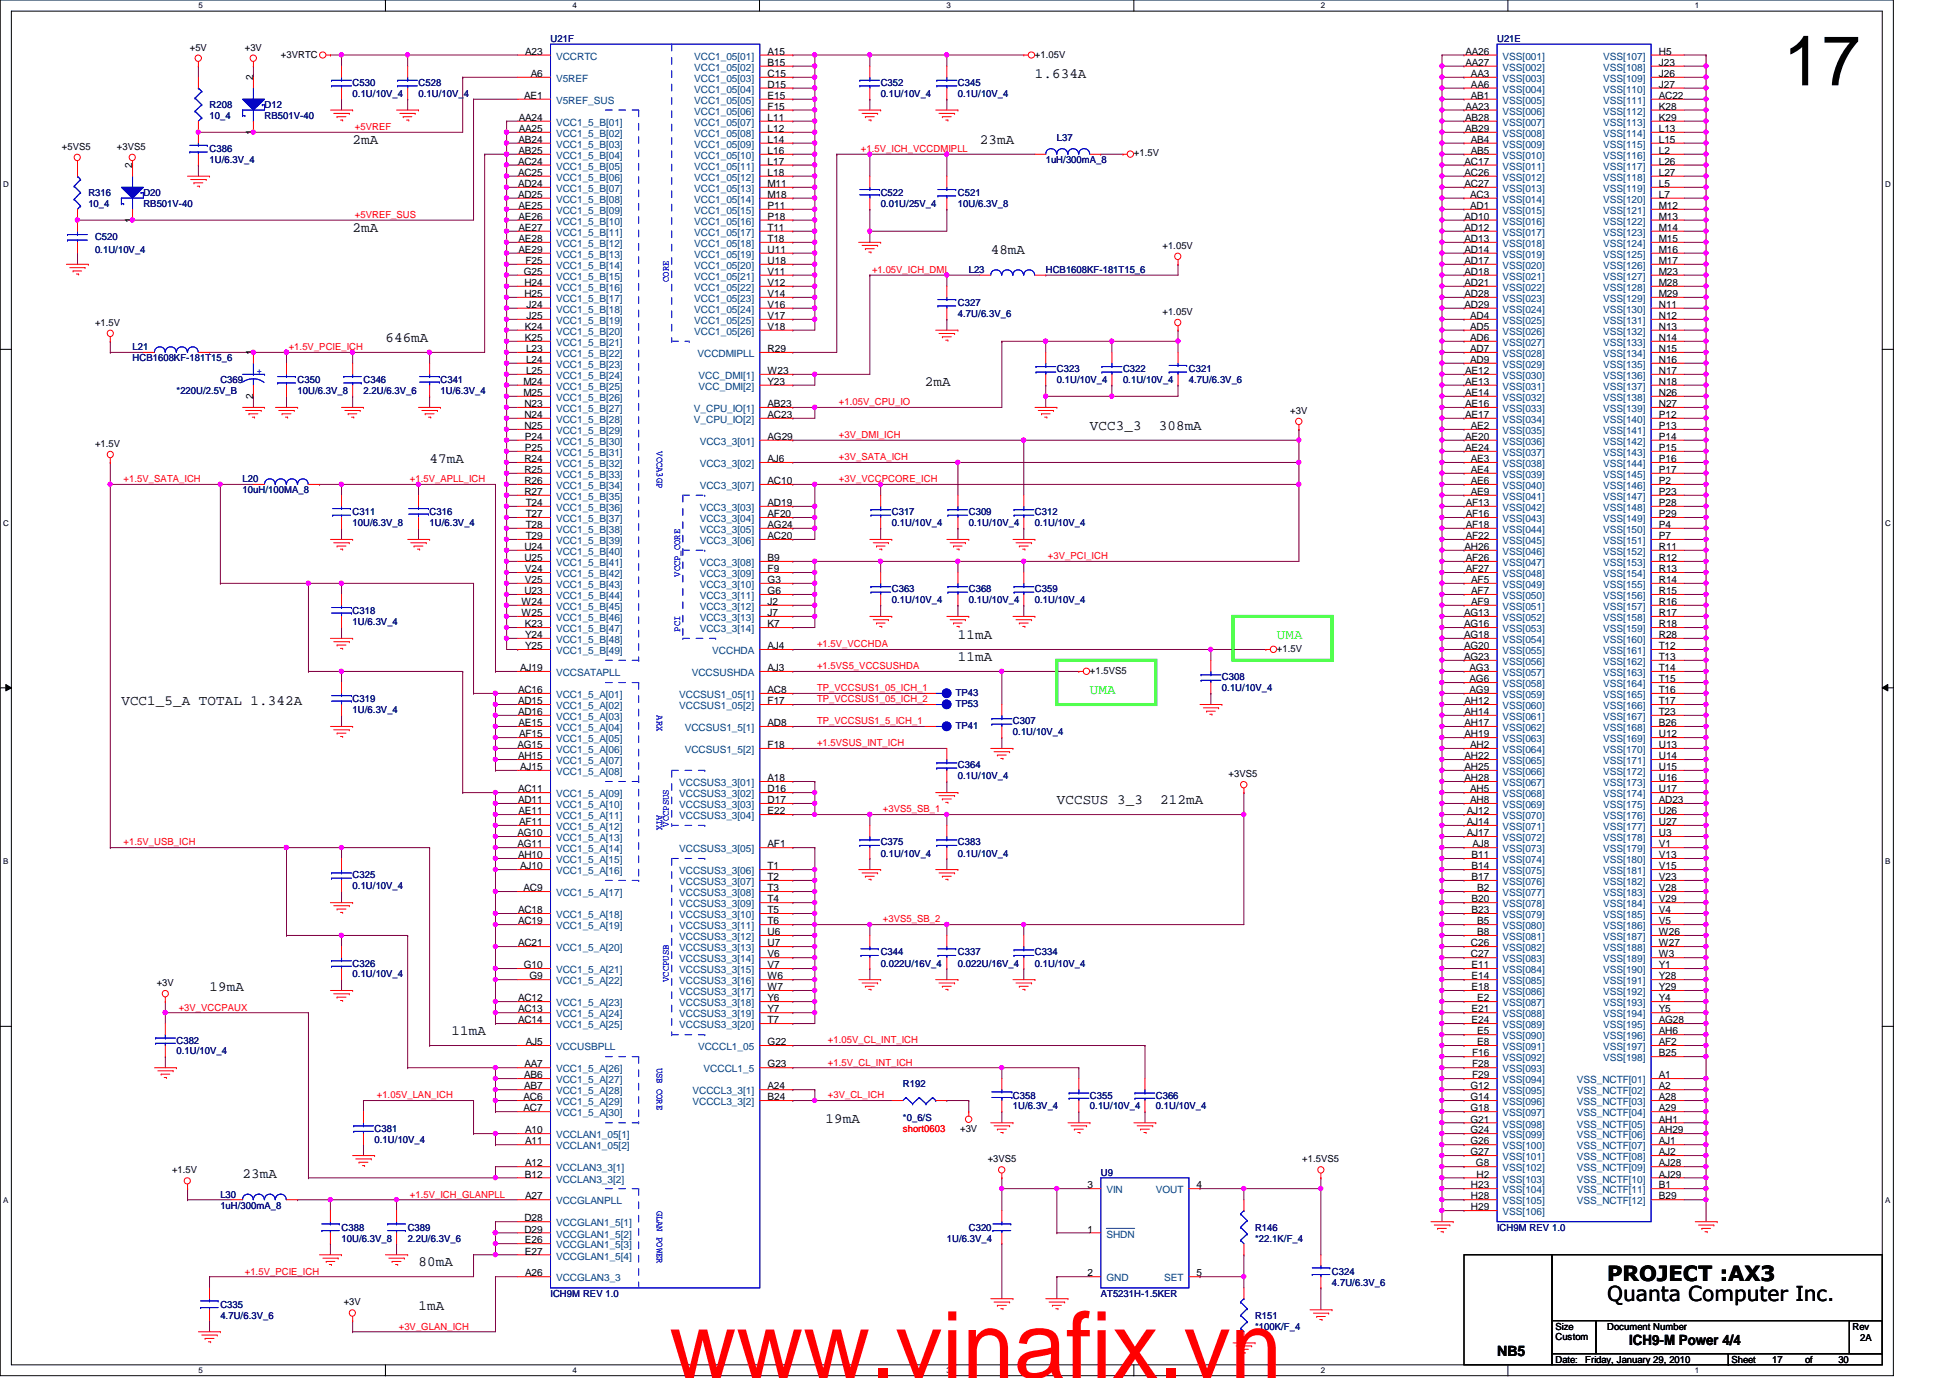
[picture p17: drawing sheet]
<svg xmlns="http://www.w3.org/2000/svg" width="297mm" height="210mm" viewBox="0 0 297 210" stroke-linecap="round" stroke-linejoin="round" font-family="sans-serif">
<defs><g id="words">
<text font-size="14.1" fill="#f00" x="102" y="209.9">www.vinafix.vn</text>
<text font-size="10.7" x="271.6" y="13">17</text>
<text font-size="3.2" x="244.8" y="195.2">PROJECT :AX3</text>
<text font-size="3.1" x="244.8" y="198.1">Quanta Computer Inc.</text>
<g font-size="2.2">
<text x="157.6" y="11.9">1.634A</text>
<text x="53.7" y="21.9">2mA</text>
<text x="149.3" y="21.9">23mA</text>
<text x="53.7" y="35.3">2mA</text>
<text x="150.9" y="38.7">48mA</text>
<text x="58.7" y="52.1">646mA</text>
<text x="140.9" y="58.8">2mA</text>
<text x="166" y="65.5">VCC3_3</text>
<text x="176.5" y="65.5">308mA</text>
<text x="65.4" y="70.5">47mA</text>
<text x="145.9" y="97.4">11mA</text>
<text x="145.9" y="100.7">11mA</text>
<text x="18.5" y="107.4">VCC1_5_A TOTAL 1.342A</text>
<text x="161" y="122.5">VCCSUS 3_3</text>
<text x="176.7" y="122.5">212mA</text>
<text x="31.9" y="151">19mA</text>
<text x="68.8" y="157.7">11mA</text>
<text x="125.8" y="171.1">19mA</text>
<text x="37" y="179.5">23mA</text>
<text x="63.8" y="192.9">80mA</text>
<text x="63.8" y="199.6">1mA</text>
<text x="228" y="206.6">NB5</text>
<text x="248.2" y="204.9">ICH9-M Power 4/4</text>
</g>
<text font-size="2.2" fill="#80ff00" x="194.5" y="97.4">UMA</text>
<text font-size="2.2" fill="#0f0" x="166" y="105.7">UMA</text>
<g font-size="1.5">
<text x="28.9" y="7.7">+5V</text>
<text x="37.3" y="7.7">+3V</text>
<text x="42.8" y="8.8">+3VRTC</text>
<text x="80" y="8.3">A23</text>
<text x="80.9" y="11.7">A6</text>
<text x="116.9" y="8.3">A15</text>
<text x="116.9" y="10">B15</text>
<text x="116.9" y="11.7">C15</text>
<text x="157.6" y="8.8">+1.05V</text>
<text x="223.2" y="8.3">AA26</text>
<text x="223.2" y="10">AA27</text>
<text x="224.1" y="11.7">AA3</text>
<text x="252.7" y="8.3">H5</text>
<text x="252.7" y="10">J23</text>
<text x="252.7" y="11.7">J26</text>
<text x="38.6" y="12.2" transform="rotate(-90 38.6 12.2)">2</text>
<text x="79.8" y="15.1">AE1</text>
<text x="116.9" y="13.4">D15</text>
<text x="116.9" y="15.1">E15</text>
<text x="116.9" y="16.7">F15</text>
<text x="223.2" y="16.7">AA23</text>
<text x="224" y="15.1">AB1</text>
<text x="224.1" y="13.4">AA6</text>
<text x="252.7" y="13.4">J27</text>
<text x="252.7" y="15.1">AC22</text>
<text x="252.7" y="16.7">K28</text>
<text x="9.4" y="22.8">+5VS5</text>
<text x="17.8" y="22.8">+3VS5</text>
<text x="38.6" y="20.5" transform="rotate(-90 38.6 20.5)">1</text>
<text x="79" y="21.8">AB24</text>
<text x="79" y="23.5">AB25</text>
<text x="79" y="18.4">AA24</text>
<text x="79" y="20.1">AA25</text>
<text x="116.9" y="18.4">L11</text>
<text x="116.9" y="20.1">L12</text>
<text x="116.9" y="21.8">L14</text>
<text x="116.9" y="23.5">L16</text>
<text x="172.7" y="23.8">+1.5V</text>
<text x="223.2" y="18.4">AB28</text>
<text x="223.2" y="20.1">AB29</text>
<text x="224" y="21.8">AB4</text>
<text x="224" y="23.5">AB5</text>
<text x="252.7" y="18.4">K29</text>
<text x="252.7" y="20.1">L13</text>
<text x="252.7" y="21.8">L15</text>
<text x="252.7" y="23.5">L2</text>
<text x="20.1" y="25.7" transform="rotate(-90 20.1 25.7)">2</text>
<text x="78.9" y="25.1">AC24</text>
<text x="78.9" y="26.8">AC25</text>
<text x="78.9" y="28.5">AD24</text>
<text x="116.9" y="25.1">L17</text>
<text x="116.9" y="26.8">L18</text>
<text x="116.9" y="28.5">M11</text>
<text x="223.1" y="25.1">AC17</text>
<text x="223.1" y="26.8">AC26</text>
<text x="223.1" y="28.5">AC27</text>
<text x="252.7" y="25.1">L26</text>
<text x="252.7" y="26.8">L27</text>
<text x="252.7" y="28.5">L5</text>
<text x="20.1" y="33.9" transform="rotate(-90 20.1 33.9)">1</text>
<text x="78.9" y="30.1">AD25</text>
<text x="79" y="31.8">AE25</text>
<text x="79" y="33.5">AE26</text>
<text x="79" y="35.2">AE27</text>
<text x="116.9" y="30.1">M18</text>
<text x="116.9" y="31.8">P11</text>
<text x="116.9" y="33.5">P18</text>
<text x="116.9" y="35.2">T11</text>
<text x="223.1" y="33.5">AD10</text>
<text x="223.1" y="35.2">AD12</text>
<text x="223.9" y="30.1">AC3</text>
<text x="223.9" y="31.8">AD1</text>
<text x="252.7" y="30.1">L7</text>
<text x="252.7" y="31.8">M12</text>
<text x="252.7" y="33.5">M13</text>
<text x="252.7" y="35.2">M14</text>
<text x="79" y="36.9">AE28</text>
<text x="79" y="38.5">AE29</text>
<text x="79.8" y="41.9">G25</text>
<text x="80" y="40.2">F25</text>
<text x="116.9" y="36.9">T18</text>
<text x="116.9" y="38.5">U11</text>
<text x="116.9" y="40.2">U18</text>
<text x="116.9" y="41.9">V11</text>
<text x="177.1" y="37.9">+1.05V</text>
<text x="223.1" y="36.9">AD13</text>
<text x="223.1" y="38.5">AD14</text>
<text x="223.1" y="40.2">AD17</text>
<text x="223.1" y="41.9">AD18</text>
<text x="252.7" y="36.9">M15</text>
<text x="252.7" y="38.5">M16</text>
<text x="252.7" y="40.2">M17</text>
<text x="252.7" y="41.9">M23</text>
<text x="79.9" y="43.6">H24</text>
<text x="79.9" y="45.3">H25</text>
<text x="80.2" y="46.9">J24</text>
<text x="116.9" y="43.6">V12</text>
<text x="116.9" y="45.3">V14</text>
<text x="116.9" y="46.9">V16</text>
<text x="177.1" y="48">+1.05V</text>
<text x="223.1" y="43.6">AD21</text>
<text x="223.1" y="45.3">AD28</text>
<text x="223.1" y="46.9">AD29</text>
<text x="252.7" y="43.6">M28</text>
<text x="252.7" y="45.3">M29</text>
<text x="252.7" y="46.9">N11</text>
<text x="14.5" y="49.7">+1.5V</text>
<text x="80" y="50.2">K24</text>
<text x="80" y="51.9">K25</text>
<text x="80.1" y="53.6">L23</text>
<text x="80.2" y="48.6">J25</text>
<text x="116.9" y="53.6">R29</text>
<text x="116.9" y="48.6">V17</text>
<text x="116.9" y="50.2">V18</text>
<text x="223.9" y="48.6">AD4</text>
<text x="223.9" y="50.2">AD5</text>
<text x="223.9" y="51.9">AD6</text>
<text x="223.9" y="53.6">AD7</text>
<text x="252.7" y="48.6">N12</text>
<text x="252.7" y="50.2">N13</text>
<text x="252.7" y="51.9">N14</text>
<text x="252.7" y="53.6">N15</text>
<text x="38.6" y="54.1" transform="rotate(-90 38.6 54.1)">1</text>
<text x="79.8" y="58.6">M24</text>
<text x="80.1" y="55.3">L24</text>
<text x="80.1" y="57">L25</text>
<text x="116.9" y="58.6">Y23</text>
<text x="116.9" y="57">W23</text>
<text x="223.2" y="57">AE12</text>
<text x="223.2" y="58.6">AE13</text>
<text x="223.9" y="55.3">AD9</text>
<text x="252.7" y="55.3">N16</text>
<text x="252.7" y="57">N17</text>
<text x="252.7" y="58.6">N18</text>
<text x="38.6" y="60.7" transform="rotate(-90 38.6 60.7)">2</text>
<text x="79.8" y="60.3">M25</text>
<text x="79.9" y="62">N23</text>
<text x="79.9" y="63.7">N24</text>
<text x="79.9" y="65.4">N25</text>
<text x="116.9" y="62">AB23</text>
<text x="116.9" y="63.7">AC23</text>
<text x="196.6" y="63.1">+3V</text>
<text x="223.2" y="60.3">AE14</text>
<text x="223.2" y="62">AE16</text>
<text x="223.2" y="63.7">AE17</text>
<text x="224" y="65.4">AE2</text>
<text x="252.7" y="60.3">N26</text>
<text x="252.7" y="62">N27</text>
<text x="252.7" y="63.7">P12</text>
<text x="252.7" y="65.4">P13</text>
<text x="14.5" y="68.1">+1.5V</text>
<text x="79.9" y="70.4">R24</text>
<text x="80" y="67">P24</text>
<text x="80" y="68.7">P25</text>
<text x="116.9" y="67">AG29</text>
<text x="116.9" y="70.4">AJ6</text>
<text x="223.2" y="67">AE20</text>
<text x="223.2" y="68.7">AE24</text>
<text x="224" y="70.4">AE3</text>
<text x="252.7" y="67">P14</text>
<text x="252.7" y="68.7">P15</text>
<text x="252.7" y="70.4">P16</text>
<text x="79.9" y="72.1">R25</text>
<text x="79.9" y="73.7">R26</text>
<text x="79.9" y="75.4">R27</text>
<text x="80.1" y="77.1">T24</text>
<text x="116.9" y="77.1">AD19</text>
<text x="116.9" y="73.7">AC10</text>
<text x="223.3" y="77.1">AF13</text>
<text x="224" y="72.1">AE4</text>
<text x="224" y="73.7">AE6</text>
<text x="224" y="75.4">AE9</text>
<text x="252.7" y="72.1">P17</text>
<text x="252.7" y="73.7">P2</text>
<text x="252.7" y="75.4">P23</text>
<text x="252.7" y="77.1">P28</text>
<text x="79.9" y="83.8">U24</text>
<text x="80.1" y="78.8">T27</text>
<text x="80.1" y="80.4">T28</text>
<text x="80.1" y="82.1">T29</text>
<text x="116.9" y="78.8">AF20</text>
<text x="116.9" y="80.4">AG24</text>
<text x="116.9" y="82.1">AC20</text>
<text x="223.1" y="83.8">AH26</text>
<text x="223.3" y="78.8">AF16</text>
<text x="223.3" y="80.4">AF18</text>
<text x="223.3" y="82.1">AF22</text>
<text x="252.7" y="78.8">P29</text>
<text x="252.7" y="80.4">P4</text>
<text x="252.7" y="82.1">P7</text>
<text x="252.7" y="83.8">R11</text>
<text x="79.9" y="85.5">U25</text>
<text x="80" y="88.8">V25</text>
<text x="80" y="87.2">V24</text>
<text x="116.9" y="87.2">F9</text>
<text x="116.9" y="88.8">G3</text>
<text x="116.9" y="85.5">B9</text>
<text x="223.3" y="85.5">AF26</text>
<text x="223.3" y="87.2">AF27</text>
<text x="224.1" y="88.8">AF5</text>
<text x="252.7" y="85.5">R12</text>
<text x="252.7" y="87.2">R13</text>
<text x="252.7" y="88.8">R14</text>
<text x="79.5" y="92.2">W24</text>
<text x="79.5" y="93.9">W25</text>
<text x="79.9" y="90.5">U23</text>
<text x="80" y="95.5">K23</text>
<text x="116.9" y="90.5">G6</text>
<text x="116.9" y="92.2">J2</text>
<text x="116.9" y="93.9">J7</text>
<text x="116.9" y="95.5">K7</text>
<text x="223" y="93.9">AG13</text>
<text x="223" y="95.5">AG16</text>
<text x="224.1" y="90.5">AF7</text>
<text x="224.1" y="92.2">AF9</text>
<text x="252.7" y="90.5">R15</text>
<text x="252.7" y="92.2">R16</text>
<text x="252.7" y="93.9">R17</text>
<text x="252.7" y="95.5">R18</text>
<text x="80" y="97.2">Y24</text>
<text x="80" y="98.9">Y25</text>
<text x="116.9" y="98.9">AJ4</text>
<text x="194.5" y="99.3">+1.5V</text>
<text x="223" y="97.2">AG18</text>
<text x="223" y="98.9">AG20</text>
<text x="223" y="100.5">AG23</text>
<text x="252.7" y="97.2">R28</text>
<text x="252.7" y="98.9">T12</text>
<text x="252.7" y="100.5">T13</text>
<text x="78.9" y="105.6">AC16</text>
<text x="78.9" y="107.3">AD15</text>
<text x="79.2" y="102.2">AJ19</text>
<text x="116.9" y="102.2">AJ3</text>
<text x="116.9" y="105.6">AC8</text>
<text x="116.9" y="107.3">F17</text>
<text x="166" y="102.6">+1.5VS5</text>
<text x="223.1" y="107.3">AH12</text>
<text x="223.9" y="102.2">AG3</text>
<text x="223.9" y="103.9">AG6</text>
<text x="223.9" y="105.6">AG9</text>
<text x="252.7" y="102.2">T14</text>
<text x="252.7" y="103.9">T15</text>
<text x="252.7" y="105.6">T16</text>
<text x="252.7" y="107.3">T17</text>
<text x="78.8" y="114">AG15</text>
<text x="78.9" y="108.9">AD16</text>
<text x="79" y="110.6">AE15</text>
<text x="79.1" y="112.3">AF15</text>
<text x="116.9" y="110.6">AD8</text>
<text x="116.9" y="114">F18</text>
<text x="223.1" y="108.9">AH14</text>
<text x="223.1" y="110.6">AH17</text>
<text x="223.1" y="112.3">AH19</text>
<text x="223.9" y="114">AH2</text>
<text x="252.7" y="108.9">T23</text>
<text x="252.7" y="112.3">U12</text>
<text x="252.7" y="114">U13</text>
<text x="252.7" y="110.6">B26</text>
<text x="78.9" y="115.7">AH15</text>
<text x="79.2" y="117.3">AJ15</text>
<text x="116.9" y="119">A18</text>
<text x="187.2" y="118.4">+3VS5</text>
<text x="223.1" y="115.7">AH22</text>
<text x="223.1" y="117.3">AH25</text>
<text x="223.1" y="119">AH28</text>
<text x="252.7" y="115.7">U14</text>
<text x="252.7" y="117.3">U15</text>
<text x="252.7" y="119">U16</text>
<text x="78.9" y="120.7">AC11</text>
<text x="78.9" y="122.3">AD11</text>
<text x="79" y="124">AE11</text>
<text x="79.1" y="125.7">AF11</text>
<text x="116.9" y="120.7">D16</text>
<text x="116.9" y="122.3">D17</text>
<text x="116.9" y="124">E22</text>
<text x="223.4" y="124">AJ12</text>
<text x="223.4" y="125.7">AJ14</text>
<text x="223.9" y="120.7">AH5</text>
<text x="223.9" y="122.3">AH8</text>
<text x="252.7" y="120.7">U17</text>
<text x="252.7" y="122.3">AD23</text>
<text x="252.7" y="124">U26</text>
<text x="252.7" y="125.7">U27</text>
<text x="78.8" y="127.4">AG10</text>
<text x="78.8" y="129.1">AG11</text>
<text x="78.9" y="130.7">AH10</text>
<text x="116.9" y="129.1">AF1</text>
<text x="223.4" y="127.4">AJ17</text>
<text x="224.2" y="130.7">B11</text>
<text x="224.3" y="129.1">AJ8</text>
<text x="252.7" y="127.4">U3</text>
<text x="252.7" y="129.1">V1</text>
<text x="252.7" y="130.7">V13</text>
<text x="79.2" y="132.4">AJ10</text>
<text x="79.8" y="135.8">AC9</text>
<text x="116.9" y="132.4">T1</text>
<text x="116.9" y="134.1">T2</text>
<text x="116.9" y="135.8">T3</text>
<text x="116.9" y="137.5">T4</text>
<text x="224.2" y="132.4">B14</text>
<text x="224.2" y="134.1">B17</text>
<text x="224.2" y="137.5">B20</text>
<text x="225" y="135.8">B2</text>
<text x="252.7" y="132.4">V15</text>
<text x="252.7" y="134.1">V23</text>
<text x="252.7" y="135.8">V28</text>
<text x="252.7" y="137.5">V29</text>
<text x="78.9" y="140.8">AC19</text>
<text x="78.9" y="139.1">AC18</text>
<text x="116.9" y="139.1">T5</text>
<text x="116.9" y="140.8">T6</text>
<text x="116.9" y="142.5">U6</text>
<text x="224.2" y="139.1">B23</text>
<text x="225" y="140.8">B5</text>
<text x="225" y="142.5">B8</text>
<text x="252.7" y="139.1">V4</text>
<text x="252.7" y="140.8">V5</text>
<text x="252.7" y="142.5">W26</text>
<text x="78.9" y="144.1">AC21</text>
<text x="79.8" y="147.5">G10</text>
<text x="80.6" y="149.2">G9</text>
<text x="116.9" y="144.1">U7</text>
<text x="116.9" y="145.8">V6</text>
<text x="116.9" y="147.5">V7</text>
<text x="116.9" y="149.2">W6</text>
<text x="224.1" y="144.1">C26</text>
<text x="224.1" y="145.8">C27</text>
<text x="224.2" y="147.5">E11</text>
<text x="224.2" y="149.2">E14</text>
<text x="252.7" y="144.1">W27</text>
<text x="252.7" y="145.8">W3</text>
<text x="252.7" y="147.5">Y1</text>
<text x="252.7" y="149.2">Y28</text>
<text x="23.9" y="150.2">+3V</text>
<text x="78.9" y="152.5">AC12</text>
<text x="78.9" y="154.2">AC13</text>
<text x="78.9" y="155.9">AC14</text>
<text x="116.9" y="150.8">W7</text>
<text x="116.9" y="152.5">Y6</text>
<text x="116.9" y="154.2">Y7</text>
<text x="116.9" y="155.9">T7</text>
<text x="224.2" y="150.8">E18</text>
<text x="224.2" y="154.2">E21</text>
<text x="224.2" y="155.9">E24</text>
<text x="225" y="152.5">E2</text>
<text x="252.7" y="150.8">Y29</text>
<text x="252.7" y="152.5">Y4</text>
<text x="252.7" y="154.2">Y5</text>
<text x="252.7" y="155.9">AG28</text>
<text x="80.1" y="159.2">AJ5</text>
<text x="116.9" y="159.2">G22</text>
<text x="224.2" y="160.9">F16</text>
<text x="225" y="157.6">E5</text>
<text x="225" y="159.2">E8</text>
<text x="252.7" y="157.6">AH6</text>
<text x="252.7" y="159.2">AF2</text>
<text x="252.7" y="160.9">B25</text>
<text x="79.8" y="167.6">AC6</text>
<text x="79.8" y="164.3">AB6</text>
<text x="79.8" y="165.9">AB7</text>
<text x="79.9" y="162.6">AA7</text>
<text x="116.9" y="167.6">B24</text>
<text x="116.9" y="165.9">A24</text>
<text x="116.9" y="162.6">G23</text>
<text x="224" y="165.9">G12</text>
<text x="224" y="167.6">G14</text>
<text x="224.2" y="162.6">F28</text>
<text x="224.2" y="164.3">F29</text>
<text x="252.7" y="164.3">A1</text>
<text x="252.7" y="165.9">A2</text>
<text x="252.7" y="167.6">A28</text>
<text x="79.8" y="169.3">AC7</text>
<text x="80" y="172.6">A10</text>
<text x="146.3" y="172.4">+3V</text>
<text x="224" y="169.3">G18</text>
<text x="224" y="172.6">G24</text>
<text x="224" y="171">G21</text>
<text x="252.7" y="169.3">A29</text>
<text x="252.7" y="171">AH1</text>
<text x="252.7" y="172.6">AH29</text>
<text x="26.2" y="178.7">+1.5V</text>
<text x="80" y="179.4">B12</text>
<text x="80" y="174.3">A11</text>
<text x="80" y="177.7">A12</text>
<text x="150.4" y="177">+3VS5</text>
<text x="198.4" y="177">+1.5VS5</text>
<text x="224" y="174.3">G26</text>
<text x="224" y="176">G27</text>
<text x="224.8" y="177.7">G8</text>
<text x="224.9" y="179.4">H2</text>
<text x="252.7" y="174.3">AJ1</text>
<text x="252.7" y="176">AJ2</text>
<text x="252.7" y="177.7">AJ28</text>
<text x="252.7" y="179.4">AJ29</text>
<text x="80" y="182.7">A27</text>
<text x="165.6" y="181">3</text>
<text x="182.3" y="181">4</text>
<text x="224.1" y="181">H23</text>
<text x="224.1" y="182.7">H28</text>
<text x="224.1" y="184.4">H29</text>
<text x="252.7" y="181">B1</text>
<text x="252.7" y="182.7">B29</text>
<text x="79.9" y="187.7">D29</text>
<text x="79.9" y="186.1">D28</text>
<text x="80" y="191.1">E27</text>
<text x="80" y="189.4">E26</text>
<text x="165.6" y="187.7">1</text>
<text x="80" y="194.4">A26</text>
<text x="165.6" y="194.4">2</text>
<text x="182.3" y="194.4">5</text>
<text x="52.4" y="198.8">+3V</text>
<text x="236.9" y="202.5">Size</text>
<text x="244.8" y="202.5">Document Number</text>
<text x="282.2" y="202.5">Rev</text>
<text x="236.9" y="204">Custom</text>
<text x="236.9" y="207.6">Date:</text>
<text x="241.5" y="207.6">Friday, January 29, 2010</text>
<text x="263.7" y="207.6">Sheet</text>
<text x="270" y="207.6">17</text>
<text x="275" y="207.6">of</text>
<text x="280" y="207.6">30</text>
<text x="283.4" y="204.2">2A</text>
</g>
<g font-size="1.5" fill="#000080">
<text x="83.9" y="6.4">U21F</text>
<text x="228" y="6.4">U21E</text>
<text x="31.9" y="16.5">R208</text>
<text x="40.3" y="16.5">D12</text>
<text x="53.7" y="13.1">C530</text>
<text x="53.7" y="14.8">0.1U/10V_4</text>
<text x="63.8" y="13.1">C528</text>
<text x="63.8" y="14.8">0.1U/10V_4</text>
<text x="134.2" y="13.1">C352</text>
<text x="134.2" y="14.8">0.1U/10V_4</text>
<text x="145.9" y="13.1">C345</text>
<text x="145.9" y="14.8">0.1U/10V_4</text>
<text x="31.9" y="18.1">10_4</text>
<text x="31.9" y="23.2">C386</text>
<text x="40.3" y="18.1">RB501V-40</text>
<text x="161" y="21.5">L37</text>
<text x="13.5" y="29.9">R316</text>
<text x="21.8" y="29.9">D20</text>
<text x="31.9" y="24.8">1U/6.3V_4</text>
<text x="134.2" y="29.9">C522</text>
<text x="145.9" y="29.9">C521</text>
<text x="159.3" y="24.8">1uH/300mA_8</text>
<text x="13.5" y="31.5">10_4</text>
<text x="21.8" y="31.5">RB501V-40</text>
<text x="134.2" y="31.5">0.01U/25V_4</text>
<text x="145.9" y="31.5">10U/6.3V_8</text>
<text x="14.5" y="36.6">C520</text>
<text x="14.5" y="38.6">0.1U/10V_4</text>
<text x="147.6" y="41.6">L23</text>
<text x="159.3" y="41.6">HCB1608KF-181T15_6</text>
<text x="145.9" y="46.7">C327</text>
<text x="20.2" y="53.3">L21</text>
<text x="145.9" y="48.3">4.7U/6.3V_6</text>
<text x="20.2" y="55">HCB1608KF-181T15_6</text>
<text x="33.6" y="58.4">C369</text>
<text x="45.3" y="58.4">C350</text>
<text x="55.4" y="58.4">C346</text>
<text x="67.1" y="58.4">C341</text>
<text x="161" y="56.7">C323</text>
<text x="161" y="58.4">0.1U/10V_4</text>
<text x="171.1" y="56.7">C322</text>
<text x="171.1" y="58.4">0.1U/10V_4</text>
<text x="181.1" y="56.7">C321</text>
<text x="181.1" y="58.4">4.7U/6.3V_6</text>
<text x="26.9" y="60">*220U/2.5V_B</text>
<text x="45.3" y="60">10U/6.3V_8</text>
<text x="55.4" y="60">2.2U/6.3V_6</text>
<text x="67.1" y="60">1U/6.3V_4</text>
<text x="37" y="73.4">L20</text>
<text x="37" y="75.1">10uH/100MA_8</text>
<text x="53.7" y="78.5">C311</text>
<text x="53.7" y="80.2">10U/6.3V_8</text>
<text x="65.4" y="78.5">C316</text>
<text x="65.4" y="80.2">1U/6.3V_4</text>
<text x="135.8" y="78.5">C317</text>
<text x="135.8" y="80.2">0.1U/10V_4</text>
<text x="147.6" y="78.5">C309</text>
<text x="147.6" y="80.2">0.1U/10V_4</text>
<text x="157.6" y="78.5">C312</text>
<text x="157.6" y="80.2">0.1U/10V_4</text>
<text x="53.7" y="93.6">C318</text>
<text x="53.7" y="95.2">1U/6.3V_4</text>
<text x="135.8" y="90.2">C363</text>
<text x="135.8" y="91.9">0.1U/10V_4</text>
<text x="147.6" y="90.2">C368</text>
<text x="147.6" y="91.9">0.1U/10V_4</text>
<text x="157.6" y="90.2">C359</text>
<text x="157.6" y="91.9">0.1U/10V_4</text>
<text x="53.7" y="107">C319</text>
<text x="145.6" y="106">TP43</text>
<text x="145.6" y="107.7">TP53</text>
<text x="186.1" y="103.6">C308</text>
<text x="186.1" y="105.3">0.1U/10V_4</text>
<text x="53.7" y="108.7">1U/6.3V_4</text>
<text x="145.6" y="111">TP41</text>
<text x="154.3" y="110.3">C307</text>
<text x="154.3" y="112">0.1U/10V_4</text>
<text x="145.9" y="117.1">C364</text>
<text x="145.9" y="118.7">0.1U/10V_4</text>
<text x="134.2" y="128.8">C375</text>
<text x="134.2" y="130.5">0.1U/10V_4</text>
<text x="145.9" y="128.8">C383</text>
<text x="145.9" y="130.5">0.1U/10V_4</text>
<text x="53.7" y="133.8">C325</text>
<text x="53.7" y="135.5">0.1U/10V_4</text>
<text x="53.7" y="147.2">C326</text>
<text x="53.7" y="148.9">0.1U/10V_4</text>
<text x="134.2" y="145.5">C344</text>
<text x="134.2" y="147.2">0.022U/16V_4</text>
<text x="145.9" y="145.5">C337</text>
<text x="145.9" y="147.2">0.022U/16V_4</text>
<text x="157.6" y="145.5">C334</text>
<text x="157.6" y="147.2">0.1U/10V_4</text>
<text x="26.9" y="159">C382</text>
<text x="26.9" y="160.6">0.1U/10V_4</text>
<text x="137.5" y="165.7">R192</text>
<text x="154.3" y="167.3">C358</text>
<text x="166" y="167.3">C355</text>
<text x="176.1" y="167.3">C366</text>
<text x="57.1" y="172.4">C381</text>
<text x="137.5" y="170.7">*0_6/S</text>
<text x="154.3" y="169">1U/6.3V_4</text>
<text x="166" y="169">0.1U/10V_4</text>
<text x="176.1" y="169">0.1U/10V_4</text>
<text x="57.1" y="174">0.1U/10V_4</text>
<text x="167.7" y="179.1">U9</text>
<text x="33.6" y="182.4">L30</text>
<text x="33.6" y="184.1">1uH/300mA_8</text>
<text x="52" y="187.5">C388</text>
<text x="52" y="189.1">10U/6.3V_8</text>
<text x="62.1" y="187.5">C389</text>
<text x="62.1" y="189.1">2.2U/6.3V_6</text>
<text x="144.2" y="189.1">1U/6.3V_4</text>
<text x="147.6" y="187.5">C320</text>
<text x="191.2" y="187.5">R146</text>
<text x="191.2" y="189.1">*22.1K/F_4</text>
<text x="228" y="187.5">ICH9M REV 1.0</text>
<text x="83.9" y="197.5">ICH9M REV 1.0</text>
<text x="167.7" y="197.5">AT5231H-1.5KER</text>
<text x="202.9" y="194.1">C324</text>
<text x="202.9" y="195.8">4.7U/6.3V_6</text>
<text x="33.6" y="199.2">C335</text>
<text x="33.6" y="200.9">4.7U/6.3V_6</text>
<text x="191.2" y="200.9">R151</text>
<text x="191.2" y="202.5">*100K/F_4</text>
</g>
<g font-size="1.5" fill="#004080">
<text x="84.7" y="9.1">VCCRTC</text>
<text x="105.7" y="9.1">VCC1_05[01]</text>
<text x="105.7" y="10.8">VCC1_05[02]</text>
<text x="228.9" y="9.1">VSS[001]</text>
<text x="228.9" y="10.8">VSS[002]</text>
<text x="244.2" y="9.1">VSS[107]</text>
<text x="244.2" y="10.8">VSS[108]</text>
<text x="84.7" y="12.5">V5REF</text>
<text x="84.7" y="15.8">V5REF_SUS</text>
<text x="105.7" y="12.5">VCC1_05[03]</text>
<text x="105.7" y="14.1">VCC1_05[04]</text>
<text x="105.7" y="15.8">VCC1_05[05]</text>
<text x="105.7" y="17.5">VCC1_05[06]</text>
<text x="228.9" y="12.5">VSS[003]</text>
<text x="228.9" y="14.1">VSS[004]</text>
<text x="228.9" y="15.8">VSS[005]</text>
<text x="228.9" y="17.5">VSS[006]</text>
<text x="244.2" y="12.5">VSS[109]</text>
<text x="244.2" y="14.1">VSS[110]</text>
<text x="244.2" y="15.8">VSS[111]</text>
<text x="244.2" y="17.5">VSS[112]</text>
<text x="84.7" y="19.2">VCC1_5_B[01]</text>
<text x="84.7" y="20.9">VCC1_5_B[02]</text>
<text x="84.7" y="22.5">VCC1_5_B[03]</text>
<text x="105.7" y="19.2">VCC1_05[07]</text>
<text x="105.7" y="20.9">VCC1_05[08]</text>
<text x="105.7" y="22.5">VCC1_05[09]</text>
<text x="228.9" y="19.2">VSS[007]</text>
<text x="228.9" y="20.9">VSS[008]</text>
<text x="228.9" y="22.5">VSS[009]</text>
<text x="244.2" y="19.2">VSS[113]</text>
<text x="244.2" y="20.9">VSS[114]</text>
<text x="244.2" y="22.5">VSS[115]</text>
<text x="84.7" y="24.2">VCC1_5_B[04]</text>
<text x="84.7" y="25.9">VCC1_5_B[05]</text>
<text x="84.7" y="27.6">VCC1_5_B[06]</text>
<text x="84.7" y="29.3">VCC1_5_B[07]</text>
<text x="105.7" y="24.2">VCC1_05[10]</text>
<text x="105.7" y="25.9">VCC1_05[11]</text>
<text x="105.7" y="27.6">VCC1_05[12]</text>
<text x="105.7" y="29.3">VCC1_05[13]</text>
<text x="228.9" y="24.2">VSS[010]</text>
<text x="228.9" y="25.9">VSS[011]</text>
<text x="228.9" y="27.6">VSS[012]</text>
<text x="228.9" y="29.3">VSS[013]</text>
<text x="244.2" y="24.2">VSS[116]</text>
<text x="244.2" y="25.9">VSS[117]</text>
<text x="244.2" y="27.6">VSS[118]</text>
<text x="244.2" y="29.3">VSS[119]</text>
<text x="84.7" y="30.9">VCC1_5_B[08]</text>
<text x="84.7" y="32.6">VCC1_5_B[09]</text>
<text x="84.7" y="34.2">VCC1_5_B[10]</text>
<text x="84.7" y="35.9">VCC1_5_B[11]</text>
<text x="105.7" y="30.9">VCC1_05[14]</text>
<text x="105.7" y="32.6">VCC1_05[15]</text>
<text x="105.7" y="34.2">VCC1_05[16]</text>
<text x="105.7" y="35.9">VCC1_05[17]</text>
<text x="228.9" y="30.9">VSS[014]</text>
<text x="228.9" y="32.6">VSS[015]</text>
<text x="228.9" y="34.2">VSS[016]</text>
<text x="228.9" y="35.9">VSS[017]</text>
<text x="244.2" y="30.9">VSS[120]</text>
<text x="244.2" y="32.6">VSS[121]</text>
<text x="244.2" y="34.2">VSS[122]</text>
<text x="244.2" y="35.9">VSS[123]</text>
<text x="84.7" y="37.6">VCC1_5_B[12]</text>
<text x="84.7" y="39.3">VCC1_5_B[13]</text>
<text x="84.7" y="41">VCC1_5_B[14]</text>
<text x="105.7" y="37.6">VCC1_05[18]</text>
<text x="105.7" y="39.3">VCC1_05[19]</text>
<text x="105.7" y="41">VCC1_05[20]</text>
<text x="228.9" y="37.6">VSS[018]</text>
<text x="228.9" y="39.3">VSS[019]</text>
<text x="228.9" y="41">VSS[020]</text>
<text x="244.2" y="37.6">VSS[124]</text>
<text x="244.2" y="39.3">VSS[125]</text>
<text x="244.2" y="41">VSS[126]</text>
<text x="84.7" y="42.6">VCC1_5_B[15]</text>
<text x="84.7" y="44.3">VCC1_5_B[16]</text>
<text x="84.7" y="46">VCC1_5_B[17]</text>
<text x="84.7" y="47.7">VCC1_5_B[18]</text>
<text x="105.7" y="44.3">VCC1_05[22]</text>
<text x="105.7" y="46">VCC1_05[23]</text>
<text x="105.7" y="42.6">VCC1_05[21]</text>
<text x="105.7" y="47.7">VCC1_05[24]</text>
<text x="228.9" y="42.6">VSS[021]</text>
<text x="228.9" y="44.3">VSS[022]</text>
<text x="228.9" y="46">VSS[023]</text>
<text x="228.9" y="47.7">VSS[024]</text>
<text x="244.2" y="42.6">VSS[127]</text>
<text x="244.2" y="44.3">VSS[128]</text>
<text x="244.2" y="46">VSS[129]</text>
<text x="244.2" y="47.7">VSS[130]</text>
<text x="84.7" y="49.4">VCC1_5_B[19]</text>
<text x="84.7" y="51">VCC1_5_B[20]</text>
<text x="84.7" y="52.7">VCC1_5_B[21]</text>
<text x="105.7" y="49.4">VCC1_05[25]</text>
<text x="105.7" y="51">VCC1_05[26]</text>
<text x="228.9" y="49.4">VSS[025]</text>
<text x="228.9" y="51">VSS[026]</text>
<text x="228.9" y="52.7">VSS[027]</text>
<text x="244.2" y="49.4">VSS[131]</text>
<text x="244.2" y="51">VSS[132]</text>
<text x="244.2" y="52.7">VSS[133]</text>
<text x="84.7" y="54.4">VCC1_5_B[22]</text>
<text x="84.7" y="56">VCC1_5_B[23]</text>
<text x="84.7" y="57.7">VCC1_5_B[24]</text>
<text x="84.7" y="59.4">VCC1_5_B[25]</text>
<text x="106.3" y="54.4">VCCDMIPLL</text>
<text x="106.4" y="59.4">VCC_DMI[2]</text>
<text x="106.4" y="57.7">VCC_DMI[1]</text>
<text x="228.9" y="54.4">VSS[028]</text>
<text x="228.9" y="56">VSS[029]</text>
<text x="228.9" y="57.7">VSS[030]</text>
<text x="228.9" y="59.4">VSS[031]</text>
<text x="244.2" y="54.4">VSS[134]</text>
<text x="244.2" y="56">VSS[135]</text>
<text x="244.2" y="57.7">VSS[136]</text>
<text x="244.2" y="59.4">VSS[137]</text>
<text x="84.7" y="61.1">VCC1_5_B[26]</text>
<text x="84.7" y="62.8">VCC1_5_B[27]</text>
<text x="84.7" y="64.4">VCC1_5_B[28]</text>
<text x="105.7" y="62.8">V_CPU_IO[1]</text>
<text x="105.7" y="64.4">V_CPU_IO[2]</text>
<text x="228.9" y="61.1">VSS[032]</text>
<text x="228.9" y="62.8">VSS[033]</text>
<text x="228.9" y="64.4">VSS[034]</text>
<text x="244.2" y="61.1">VSS[138]</text>
<text x="244.2" y="62.8">VSS[139]</text>
<text x="244.2" y="64.4">VSS[140]</text>
<text x="84.7" y="66.1">VCC1_5_B[29]</text>
<text x="84.7" y="67.8">VCC1_5_B[30]</text>
<text x="84.7" y="69.5">VCC1_5_B[31]</text>
<text x="84.7" y="71.2">VCC1_5_B[32]</text>
<text x="106.6" y="67.8">VCC3_3[01]</text>
<text x="106.6" y="71.2">VCC3_3[02]</text>
<text x="228.9" y="66.1">VSS[035]</text>
<text x="228.9" y="67.8">VSS[036]</text>
<text x="228.9" y="69.5">VSS[037]</text>
<text x="228.9" y="71.2">VSS[038]</text>
<text x="244.2" y="66.1">VSS[141]</text>
<text x="244.2" y="67.8">VSS[142]</text>
<text x="244.2" y="69.5">VSS[143]</text>
<text x="244.2" y="71.2">VSS[144]</text>
<text x="84.7" y="72.8">VCC1_5_B[33]</text>
<text x="84.7" y="74.5">VCC1_5_B[34]</text>
<text x="84.7" y="76.2">VCC1_5_B[35]</text>
<text x="84.7" y="77.9">VCC1_5_B[36]</text>
<text x="106.6" y="77.9">VCC3_3[03]</text>
<text x="106.6" y="74.5">VCC3_3[07]</text>
<text x="228.9" y="72.8">VSS[039]</text>
<text x="228.9" y="74.5">VSS[040]</text>
<text x="228.9" y="76.2">VSS[041]</text>
<text x="228.9" y="77.9">VSS[042]</text>
<text x="244.2" y="72.8">VSS[145]</text>
<text x="244.2" y="74.5">VSS[146]</text>
<text x="244.2" y="76.2">VSS[147]</text>
<text x="244.2" y="77.9">VSS[148]</text>
<text x="84.7" y="79.5">VCC1_5_B[37]</text>
<text x="84.7" y="81.2">VCC1_5_B[38]</text>
<text x="84.7" y="82.9">VCC1_5_B[39]</text>
<text x="106.6" y="79.5">VCC3_3[04]</text>
<text x="106.6" y="81.2">VCC3_3[05]</text>
<text x="106.6" y="82.9">VCC3_3[06]</text>
<text x="228.9" y="79.5">VSS[043]</text>
<text x="228.9" y="81.2">VSS[044]</text>
<text x="228.9" y="82.9">VSS[045]</text>
<text x="244.2" y="79.5">VSS[149]</text>
<text x="244.2" y="81.2">VSS[150]</text>
<text x="244.2" y="82.9">VSS[151]</text>
<text x="84.7" y="84.5">VCC1_5_B[40]</text>
<text x="84.7" y="89.6">VCC1_5_B[43]</text>
<text x="84.7" y="86.2">VCC1_5_B[41]</text>
<text x="84.7" y="87.9">VCC1_5_B[42]</text>
<text x="106.6" y="87.9">VCC3_3[09]</text>
<text x="106.6" y="89.6">VCC3_3[10]</text>
<text x="106.6" y="86.2">VCC3_3[08]</text>
<text x="228.9" y="84.5">VSS[046]</text>
<text x="228.9" y="86.2">VSS[047]</text>
<text x="228.9" y="87.9">VSS[048]</text>
<text x="228.9" y="89.6">VSS[049]</text>
<text x="244.2" y="84.5">VSS[152]</text>
<text x="244.2" y="86.2">VSS[153]</text>
<text x="244.2" y="87.9">VSS[154]</text>
<text x="244.2" y="89.6">VSS[155]</text>
<text x="84.7" y="92.9">VCC1_5_B[45]</text>
<text x="84.7" y="94.6">VCC1_5_B[46]</text>
<text x="84.7" y="91.3">VCC1_5_B[44]</text>
<text x="106.6" y="91.3">VCC3_3[11]</text>
<text x="106.6" y="92.9">VCC3_3[12]</text>
<text x="106.6" y="94.6">VCC3_3[13]</text>
<text x="228.9" y="91.3">VSS[050]</text>
<text x="228.9" y="92.9">VSS[051]</text>
<text x="228.9" y="94.6">VSS[052]</text>
<text x="244.2" y="91.3">VSS[156]</text>
<text x="244.2" y="92.9">VSS[157]</text>
<text x="244.2" y="94.6">VSS[158]</text>
<text x="84.7" y="96.3">VCC1_5_B[47]</text>
<text x="84.7" y="98">VCC1_5_B[48]</text>
<text x="84.7" y="99.7">VCC1_5_B[49]</text>
<text x="106.6" y="96.3">VCC3_3[14]</text>
<text x="108.5" y="99.7">VCCHDA</text>
<text x="228.9" y="96.3">VSS[053]</text>
<text x="228.9" y="98">VSS[054]</text>
<text x="228.9" y="99.7">VSS[055]</text>
<text x="228.9" y="101.3">VSS[056]</text>
<text x="244.2" y="96.3">VSS[159]</text>
<text x="244.2" y="98">VSS[160]</text>
<text x="244.2" y="99.7">VSS[161]</text>
<text x="244.2" y="101.3">VSS[162]</text>
<text x="84.7" y="106.3">VCC1_5_A[01]</text>
<text x="84.7" y="103">VCCSATAPLL</text>
<text x="103.5" y="106.3">VCCSUS1_05[1]</text>
<text x="105.4" y="103">VCCSUSHDA</text>
<text x="228.9" y="103">VSS[057]</text>
<text x="228.9" y="104.7">VSS[058]</text>
<text x="228.9" y="106.3">VSS[059]</text>
<text x="244.2" y="103">VSS[163]</text>
<text x="244.2" y="104.7">VSS[164]</text>
<text x="244.2" y="106.3">VSS[165]</text>
<text x="84.7" y="108">VCC1_5_A[02]</text>
<text x="84.7" y="109.7">VCC1_5_A[03]</text>
<text x="84.7" y="111.4">VCC1_5_A[04]</text>
<text x="84.7" y="113.1">VCC1_5_A[05]</text>
<text x="103.5" y="108">VCCSUS1_05[2]</text>
<text x="104.3" y="111.4">VCCSUS1_5[1]</text>
<text x="228.9" y="108">VSS[060]</text>
<text x="228.9" y="109.7">VSS[061]</text>
<text x="228.9" y="111.4">VSS[062]</text>
<text x="228.9" y="113.1">VSS[063]</text>
<text x="244.2" y="108">VSS[166]</text>
<text x="244.2" y="109.7">VSS[167]</text>
<text x="244.2" y="113.1">VSS[169]</text>
<text x="244.2" y="111.4">VSS[168]</text>
<text x="84.7" y="114.7">VCC1_5_A[06]</text>
<text x="84.7" y="116.4">VCC1_5_A[07]</text>
<text x="84.7" y="118.1">VCC1_5_A[08]</text>
<text x="103.5" y="119.8">VCCSUS3_3[01]</text>
<text x="104.3" y="114.7">VCCSUS1_5[2]</text>
<text x="228.9" y="114.7">VSS[064]</text>
<text x="228.9" y="116.4">VSS[065]</text>
<text x="228.9" y="118.1">VSS[066]</text>
<text x="228.9" y="119.8">VSS[067]</text>
<text x="244.2" y="114.7">VSS[170]</text>
<text x="244.2" y="116.4">VSS[171]</text>
<text x="244.2" y="118.1">VSS[172]</text>
<text x="244.2" y="119.8">VSS[173]</text>
<text x="84.7" y="121.5">VCC1_5_A[09]</text>
<text x="84.7" y="123.1">VCC1_5_A[10]</text>
<text x="84.7" y="124.8">VCC1_5_A[11]</text>
<text x="103.5" y="121.5">VCCSUS3_3[02]</text>
<text x="103.5" y="123.1">VCCSUS3_3[03]</text>
<text x="103.5" y="124.8">VCCSUS3_3[04]</text>
<text x="228.9" y="121.5">VSS[068]</text>
<text x="228.9" y="123.1">VSS[069]</text>
<text x="228.9" y="124.8">VSS[070]</text>
<text x="244.2" y="121.5">VSS[174]</text>
<text x="244.2" y="123.1">VSS[175]</text>
<text x="244.2" y="124.8">VSS[176]</text>
<text x="84.7" y="128.1">VCC1_5_A[13]</text>
<text x="84.7" y="126.4">VCC1_5_A[12]</text>
<text x="84.7" y="131.5">VCC1_5_A[15]</text>
<text x="84.7" y="129.8">VCC1_5_A[14]</text>
<text x="103.5" y="129.8">VCCSUS3_3[05]</text>
<text x="228.9" y="126.4">VSS[071]</text>
<text x="228.9" y="128.1">VSS[072]</text>
<text x="228.9" y="129.8">VSS[073]</text>
<text x="228.9" y="131.5">VSS[074]</text>
<text x="244.2" y="126.4">VSS[177]</text>
<text x="244.2" y="128.1">VSS[178]</text>
<text x="244.2" y="129.8">VSS[179]</text>
<text x="244.2" y="131.5">VSS[180]</text>
<text x="84.7" y="136.5">VCC1_5_A[17]</text>
<text x="84.7" y="133.2">VCC1_5_A[16]</text>
<text x="103.5" y="133.2">VCCSUS3_3[06]</text>
<text x="103.5" y="134.8">VCCSUS3_3[07]</text>
<text x="103.5" y="136.5">VCCSUS3_3[08]</text>
<text x="228.9" y="133.2">VSS[075]</text>
<text x="228.9" y="134.8">VSS[076]</text>
<text x="228.9" y="136.5">VSS[077]</text>
<text x="244.2" y="133.2">VSS[181]</text>
<text x="244.2" y="134.8">VSS[182]</text>
<text x="244.2" y="136.5">VSS[183]</text>
<text x="84.7" y="141.6">VCC1_5_A[19]</text>
<text x="84.7" y="139.9">VCC1_5_A[18]</text>
<text x="103.5" y="138.2">VCCSUS3_3[09]</text>
<text x="103.5" y="139.9">VCCSUS3_3[10]</text>
<text x="103.5" y="141.6">VCCSUS3_3[11]</text>
<text x="103.5" y="143.2">VCCSUS3_3[12]</text>
<text x="228.9" y="138.2">VSS[078]</text>
<text x="228.9" y="139.9">VSS[079]</text>
<text x="228.9" y="141.6">VSS[080]</text>
<text x="228.9" y="143.2">VSS[081]</text>
<text x="244.2" y="138.2">VSS[184]</text>
<text x="244.2" y="139.9">VSS[185]</text>
<text x="244.2" y="141.6">VSS[186]</text>
<text x="244.2" y="143.2">VSS[187]</text>
<text x="84.7" y="149.9">VCC1_5_A[22]</text>
<text x="84.7" y="144.9">VCC1_5_A[20]</text>
<text x="84.7" y="148.3">VCC1_5_A[21]</text>
<text x="103.5" y="144.9">VCCSUS3_3[13]</text>
<text x="103.5" y="146.6">VCCSUS3_3[14]</text>
<text x="103.5" y="148.3">VCCSUS3_3[15]</text>
<text x="103.5" y="149.9">VCCSUS3_3[16]</text>
<text x="228.9" y="144.9">VSS[082]</text>
<text x="228.9" y="146.6">VSS[083]</text>
<text x="228.9" y="148.3">VSS[084]</text>
<text x="228.9" y="149.9">VSS[085]</text>
<text x="244.2" y="144.9">VSS[188]</text>
<text x="244.2" y="146.6">VSS[189]</text>
<text x="244.2" y="148.3">VSS[190]</text>
<text x="244.2" y="149.9">VSS[191]</text>
<text x="84.7" y="153.3">VCC1_5_A[23]</text>
<text x="84.7" y="155">VCC1_5_A[24]</text>
<text x="103.5" y="151.6">VCCSUS3_3[17]</text>
<text x="103.5" y="153.3">VCCSUS3_3[18]</text>
<text x="103.5" y="155">VCCSUS3_3[19]</text>
<text x="228.9" y="151.6">VSS[086]</text>
<text x="228.9" y="153.3">VSS[087]</text>
<text x="228.9" y="155">VSS[088]</text>
<text x="244.2" y="151.6">VSS[192]</text>
<text x="244.2" y="153.3">VSS[193]</text>
<text x="244.2" y="155">VSS[194]</text>
<text x="84.7" y="160">VCCUSBPLL</text>
<text x="84.7" y="156.6">VCC1_5_A[25]</text>
<text x="103.5" y="156.6">VCCSUS3_3[20]</text>
<text x="106.3" y="160">VCCCL1_05</text>
<text x="228.9" y="156.6">VSS[089]</text>
<text x="228.9" y="158.3">VSS[090]</text>
<text x="228.9" y="160">VSS[091]</text>
<text x="228.9" y="161.7">VSS[092]</text>
<text x="244.2" y="156.6">VSS[195]</text>
<text x="244.2" y="158.3">VSS[196]</text>
<text x="244.2" y="160">VSS[197]</text>
<text x="244.2" y="161.7">VSS[198]</text>
<text x="84.7" y="163.4">VCC1_5_A[26]</text>
<text x="84.7" y="165">VCC1_5_A[27]</text>
<text x="84.7" y="166.7">VCC1_5_A[28]</text>
<text x="105.5" y="166.7">VCCCL3_3[1]</text>
<text x="107.2" y="163.4">VCCCL1_5</text>
<text x="228.9" y="163.4">VSS[093]</text>
<text x="228.9" y="165">VSS[094]</text>
<text x="228.9" y="166.7">VSS[095]</text>
<text x="240.2" y="165">VSS_NCTF[01]</text>
<text x="240.2" y="166.7">VSS_NCTF[02]</text>
<text x="84.7" y="173.4">VCCLAN1_05[1]</text>
<text x="84.7" y="168.4">VCC1_5_A[29]</text>
<text x="84.7" y="170.1">VCC1_5_A[30]</text>
<text x="105.5" y="168.4">VCCCL3_3[2]</text>
<text x="228.9" y="168.4">VSS[096]</text>
<text x="228.9" y="170.1">VSS[097]</text>
<text x="228.9" y="173.4">VSS[099]</text>
<text x="228.9" y="171.7">VSS[098]</text>
<text x="240.2" y="168.4">VSS_NCTF[03]</text>
<text x="240.2" y="170.1">VSS_NCTF[04]</text>
<text x="240.2" y="171.7">VSS_NCTF[05]</text>
<text x="240.2" y="173.4">VSS_NCTF[06]</text>
<text x="84.7" y="175.1">VCCLAN1_05[2]</text>
<text x="84.7" y="178.4">VCCLAN3_3[1]</text>
<text x="228.9" y="175.1">VSS[100]</text>
<text x="228.9" y="176.7">VSS[101]</text>
<text x="228.9" y="178.4">VSS[102]</text>
<text x="240.2" y="175.1">VSS_NCTF[07]</text>
<text x="240.2" y="176.7">VSS_NCTF[08]</text>
<text x="240.2" y="178.4">VSS_NCTF[09]</text>
<text x="84.7" y="180.1">VCCLAN3_3[2]</text>
<text x="84.7" y="183.5">VCCGLANPLL</text>
<text x="168.5" y="181.8">VIN</text>
<text x="176.1" y="181.8">VOUT</text>
<text x="228.9" y="180.1">VSS[103]</text>
<text x="228.9" y="181.8">VSS[104]</text>
<text x="228.9" y="183.5">VSS[105]</text>
<text x="228.9" y="185.1">VSS[106]</text>
<text x="240.2" y="180.1">VSS_NCTF[10]</text>
<text x="240.2" y="181.8">VSS_NCTF[11]</text>
<text x="240.2" y="183.5">VSS_NCTF[12]</text>
<text x="84.7" y="191.9">VCCGLAN1_5[4]</text>
<text x="84.7" y="188.5">VCCGLAN1_5[2]</text>
<text x="84.7" y="190.2">VCCGLAN1_5[3]</text>
<text x="84.7" y="186.8">VCCGLAN1_5[1]</text>
<text x="168.5" y="188.5">SHDN</text>
<text x="84.7" y="195.2">VCCGLAN3_3</text>
<text x="168.5" y="195.2">GND</text>
<text x="177.3" y="195.2">SET</text>
</g>
<g font-size="1.5" fill="#f00">
<text x="54.1" y="19.8">+5VREF</text>
<text x="131.1" y="23.2">+1.5V_ICH_VCCDMIPLL</text>
<text x="54.1" y="33.2">+5VREF_SUS</text>
<text x="132.8" y="41.6">+1.05V_ICH_DMI</text>
<text x="44" y="53.3">+1.5V_PCIE_ICH</text>
<text x="127.8" y="61.7">+1.05V_CPU_IO</text>
<text x="127.8" y="66.7">+3V_DMI_ICH</text>
<text x="127.8" y="70.1">+3V_SATA_ICH</text>
<text x="18.8" y="73.4">+1.5V_SATA_ICH</text>
<text x="62.4" y="73.4">+1.5V_APLL_ICH</text>
<text x="127.8" y="73.4">+3V_VCCPCORE_ICH</text>
<text x="159.6" y="85.2">+3V_PCI_ICH</text>
<text x="124.5" y="101.9">+1.5VS5_VCCSUSHDA</text>
<text x="124.5" y="98.6">+1.5V_VCCHDA</text>
<text x="124.5" y="107">TP_VCCSUS1_05_ICH_2</text>
<text x="124.5" y="105.3">TP_VCCSUS1_05_ICH_1</text>
<text x="124.5" y="110.3">TP_VCCSUS1_5_ICH_1</text>
<text x="124.5" y="113.7">+1.5VSUS_INT_ICH</text>
<text x="134.5" y="123.7">+3VS5_SB_1</text>
<text x="18.8" y="128.8">+1.5V_USB_ICH</text>
<text x="134.5" y="140.5">+3VS5_SB_2</text>
<text x="27.2" y="153.9">+3V_VCCPAUX</text>
<text x="126.1" y="158.9">+1.05V_CL_INT_ICH</text>
<text x="57.4" y="167.3">+1.05V_LAN_ICH</text>
<text x="126.1" y="167.3">+3V_CL_ICH</text>
<text x="126.1" y="162.3">+1.5V_CL_INT_ICH</text>
<text x="137.5" y="172.4">short0603</text>
<text x="62.4" y="182.4">+1.5V_ICH_GLANPLL</text>
<text x="37.3" y="194.1">+1.5V_PCIE_ICH</text>
<text x="60.7" y="202.5">+3V_GLAN_ICH</text>
</g>
<g font-size="1.5" fill="#00f">
<text x="101.9" y="42.9" transform="rotate(-90 101.9 42.9)">CORE</text>
<text x="39.1" y="56.9">+</text>
<text x="100" y="68.7" transform="rotate(90 100 68.7)">VCCA3GP</text>
<text x="103.6" y="87.8" transform="rotate(-90 103.6 87.8)">VCCP_CORE</text>
<text x="103.6" y="96.2" transform="rotate(-90 103.6 96.2)">PCI</text>
<text x="100" y="109" transform="rotate(90 100 109)">ARX</text>
<text x="100" y="124.1" transform="rotate(90 100 124.1)">ATX</text>
<text x="101.9" y="125.9" transform="rotate(-90 101.9 125.9)">VCCPSUS</text>
<text x="101.9" y="149.6" transform="rotate(-90 101.9 149.6)">VCCPUSB</text>
<text x="100" y="162.6" transform="rotate(90 100 162.6)">USB CORE</text>
<text x="100" y="184.4" transform="rotate(90 100 184.4)">GLAN POWER</text>
</g>
<g font-size="1.2">
<text x="30.2" y="1.3">5</text>
<text x="87.2" y="1.3">4</text>
<text x="144.2" y="1.3">3</text>
<text x="201.2" y="1.3">2</text>
<text x="258.2" y="1.3">1</text>
<text x=".5" y="28.5">D</text>
<text x="287.1" y="28.5">D</text>
<text x=".5" y="80.1">C</text>
<text x="287.1" y="80.1">C</text>
<text x=".5" y="131.6">B</text>
<text x="287.1" y="131.6">B</text>
<text x=".5" y="183.2">A</text>
<text x="287.1" y="183.2">A</text>
<text x="30.2" y="209.2">5</text>
<text x="87.2" y="209.2">4</text>
<text x="144.2" y="209.2">3</text>
<text x="201.2" y="209.2">2</text>
<text x="258.2" y="209.2">1</text>
</g>
</g></defs>
<path d="M0 0h288.4v209.5h-288.4zM1.7 1.7h285v206.2h-285z" fill="none" stroke="#000" stroke-width=".15"/>
<g fill="#fff">
<path d="M30.2 .2h.7v1.3h-.7z"/>
<path d="M30.2 208.1h.7v1.3h-.7z"/>
</g>
<path d="M58.7 0v1.7M58.7 207.9v1.7" fill="none" stroke="#000" stroke-width=".15"/>
<g fill="#fff">
<path d="M87.2 .2h.6v1.3h-.6z"/>
<path d="M87.2 208.1h.6v1.3h-.6z"/>
</g>
<path d="M115.7 0v1.7M115.7 207.9v1.7" fill="none" stroke="#000" stroke-width=".15"/>
<g fill="#fff">
<path d="M144.2 .2h.6v1.3h-.6z"/>
<path d="M144.2 208.1h.6v1.3h-.6z"/>
</g>
<path d="M172.7 0v1.7M172.7 207.9v1.7" fill="none" stroke="#000" stroke-width=".15"/>
<g fill="#fff">
<path d="M201.2 .2h.6v1.3h-.6z"/>
<path d="M201.2 208.1h.6v1.3h-.6z"/>
</g>
<path d="M229.7 0v1.7M229.7 207.9v1.7" fill="none" stroke="#000" stroke-width=".15"/>
<g fill="#fff">
<path d="M258.2 .2h.6v1.3h-.6z"/>
<path d="M258.2 208.1h.6v1.3h-.6z"/>
<path d="M.5 27.4h.8v1.4h-.8z"/>
<path d="M287.1 27.4h.9v1.4h-.9z"/>
<path d="M.5 79h.8v1.3h-.8z"/>
<path d="M287.1 79h.9v1.3h-.9z"/>
</g>
<path d="M0 53.2h1.7M286.7 53.2h1.7" fill="none" stroke="#000" stroke-width=".15"/>
<g fill="#fff">
<path d="M.5 130.5h.7v1.4h-.7z"/>
<path d="M287.1 130.5h.8v1.4h-.8z"/>
</g>
<path d="M0 104.8h1.7M.9 104.3l.8 .5-.8 .4zM286.7 104.8l.9-.5v.9zM286.7 104.8h1.7" fill="none" stroke="#000" stroke-width=".15"/>
<path d="M.9 104.3l.8 .5-.8 .4zM286.7 104.8l.9-.5v.9z" fill="#000"/>
<g fill="#fff">
<path d="M.5 182.1h.7v1.3h-.7z"/>
<path d="M287.1 182.1h.8v1.3h-.8z"/>
</g>
<path d="M0 156.3h1.7M286.7 156.3h1.7" fill="none" stroke="#000" stroke-width=".15"/>
<path d="M33.6 88.9h.1M33.6 88.9h13.4M47 88.9h.1M47 88.9v13.4" fill="none" stroke="#800040" stroke-width=".15"/>
<circle cx="47" cy="88.8" r=".32" fill="#f0f"/>
<circle cx="47" cy="88.8" r=".32" fill="none" stroke="#f0f" stroke-width=".15"/>
<path d="M124.1 73.8h.1M124.1 73.8h10.1" fill="none" stroke="#800040" stroke-width=".15"/>
<circle cx="134.1" cy="73.8" r=".32" fill="#f0f"/>
<circle cx="134.1" cy="73.8" r=".32" fill="none" stroke="#f0f" stroke-width=".15"/>
<circle cx="124.1" cy="73.8" r=".32" fill="#f0f"/>
<circle cx="124.1" cy="73.8" r=".32" fill="none" stroke="#f0f" stroke-width=".15"/>
<path d="M38.6 20.2h.1M38.6 20.2h31.9M75.5 107.3h.1M75.5 105.6h.1M75.5 107.3h3.4M75.5 105.6v1.7M65.4 159.3h.1M65.4 159.3h13.5" fill="none" stroke="#800040" stroke-width=".15"/>
<circle cx="75.5" cy="105.6" r=".32" fill="#f0f"/>
<circle cx="75.5" cy="105.6" r=".32" fill="none" stroke="#f0f" stroke-width=".15"/>
<path d="M30.2 25.1h.1M30.2 25.1v1.7M43.6 53.7h.1M43.6 53.7v1.6M65.4 53.7h.1M65.4 53.7h8.4M120.8 124.1h.1M120.8 124.1h3.3M75.5 172.7h.1M75.5 172.7h3.4" fill="none" stroke="#800040" stroke-width=".15"/>
<circle cx="43.6" cy="53.7" r=".32" fill="#f0f"/>
<circle cx="43.6" cy="53.7" r=".32" fill="none" stroke="#f0f" stroke-width=".15"/>
<path d="M25.2 152.6h.1M25.2 152.6v1.7M75.5 147.5h.1M75.5 147.5v1.7M75.5 164.3h.1M75.5 164.3h3.4" fill="none" stroke="#800040" stroke-width=".15"/>
<circle cx="75.5" cy="147.5" r=".32" fill="#f0f"/>
<circle cx="75.5" cy="147.5" r=".32" fill="none" stroke="#f0f" stroke-width=".15"/>
<path d="M159.3 41.9h.1M179.4 40.3h.1M179.4 40.3v1.6h-20.1M75.5 154.3h.1M75.5 152.6h.1M75.5 152.6v3.3M50.3 182.8h.1M50.3 182.8v1.6" fill="none" stroke="#800040" stroke-width=".15"/>
<circle cx="50.3" cy="182.7" r=".32" fill="#f0f"/>
<circle cx="50.3" cy="182.7" r=".32" fill="none" stroke="#f0f" stroke-width=".15"/>
<path d="M124.1 167.6h.1M124.1 167.6h11.7M45.3 182.8h.1M45.3 182.8h5" fill="none" stroke="#800040" stroke-width=".15"/>
<circle cx="124.1" cy="167.6" r=".32" fill="#f0f"/>
<circle cx="124.1" cy="167.6" r=".32" fill="none" stroke="#f0f" stroke-width=".15"/>
<path d="M120.8 107.3h.1M120.8 107.3h20.1M219.7 169.3h.1M219.7 169.3v1.7" fill="none" stroke="#800040" stroke-width=".15"/>
<circle cx="219.6" cy="169.3" r=".32" fill="#f0f"/>
<circle cx="219.6" cy="169.3" r=".32" fill="none" stroke="#f0f" stroke-width=".15"/>
<path d="M120.8 63.7h.1M120.8 63.7h3.3M120.8 144.2h.1M120.8 144.2h3.3" fill="none" stroke="#800040" stroke-width=".15"/>
<circle cx="124.1" cy="144.2" r=".32" fill="#f0f"/>
<circle cx="124.1" cy="144.2" r=".32" fill="none" stroke="#f0f" stroke-width=".15"/>
<path d="M120.8 139.1h.1M120.8 139.1h3.3M120.8 142.5h.1M120.8 142.5h3.3M124.1 140.8h.1M124.1 140.8h8.4" fill="none" stroke="#800040" stroke-width=".15"/>
<circle cx="124.1" cy="140.8" r=".32" fill="#f0f"/>
<circle cx="124.1" cy="140.8" r=".32" fill="none" stroke="#f0f" stroke-width=".15"/>
<path d="M60.4 182.8h.1M60.4 182.8h18.5" fill="none" stroke="#800040" stroke-width=".15"/>
<circle cx="60.4" cy="182.7" r=".32" fill="#f0f"/>
<circle cx="60.4" cy="182.7" r=".32" fill="none" stroke="#f0f" stroke-width=".15"/>
<path d="M120.8 159.3h.1M120.8 159.3h53.6M62.1 162.6h.1M62.1 162.6h13.4" fill="none" stroke="#800040" stroke-width=".15"/>
<circle cx="75.5" cy="162.6" r=".32" fill="#f0f"/>
<circle cx="75.5" cy="162.6" r=".32" fill="none" stroke="#f0f" stroke-width=".15"/>
<path d="M120.8 58.7h.1M120.8 58.7h3.3M120.8 85.5h.1M120.8 85.5h3.3M75.5 130.8h.1M75.5 132.5h.1M75.5 130.8h3.4M75.5 132.5h3.4" fill="none" stroke="#800040" stroke-width=".15"/>
<circle cx="75.5" cy="132.4" r=".32" fill="#f0f"/>
<circle cx="75.5" cy="132.4" r=".32" fill="none" stroke="#f0f" stroke-width=".15"/>
<g fill="none" stroke="#800040" stroke-width=".15">
<path d="M72.1 88.9h.1M72.1 88.9v16.7M120.8 87.2h.1M120.8 87.2h3.3M132.5 140.8h.1M132.5 140.8h11.7M144.2 140.8h.1M144.2 140.8v1.7M156 147.5h.1M156 140.8h.1M156 140.8v1.7M156 147.5v1.7"/>
<path d="M75.5 177.7h.1M75.5 177.7h3.4"/>
</g>
<circle cx="144.2" cy="140.8" r=".32" fill="#f0f"/>
<circle cx="144.2" cy="140.8" r=".32" fill="none" stroke="#f0f" stroke-width=".15"/>
<circle cx="132.5" cy="140.8" r=".32" fill="#f0f"/>
<circle cx="132.5" cy="140.8" r=".32" fill="none" stroke="#f0f" stroke-width=".15"/>
<path d="M132.5 140.8h.1M132.5 147.5h.1M132.5 140.8v1.7M132.5 147.5v1.7M156 140.8h.1M156 140.8h33.5M28.6 182.8h.1M28.6 182.8h6.7" fill="none" stroke="#800040" stroke-width=".15"/>
<circle cx="155.9" cy="140.8" r=".32" fill="#f0f"/>
<circle cx="155.9" cy="140.8" r=".32" fill="none" stroke="#f0f" stroke-width=".15"/>
<path d="M189.5 124.1h.1M189.5 124.1v16.7M144.2 147.5h.1M144.2 147.5v1.7M55.4 167.6h.1M55.4 167.6h16.7" fill="none" stroke="#800040" stroke-width=".15"/>
<circle cx="189.5" cy="124.1" r=".32" fill="#f0f"/>
<circle cx="189.5" cy="124.1" r=".32" fill="none" stroke="#f0f" stroke-width=".15"/>
<path d="M77.2 31.9h.1M77.2 30.2h.1M77.2 28.5h.1M77.2 36.9h.1M77.2 35.2h.1M77.2 31.9h1.7M77.2 30.2h1.7M77.2 28.5h1.7M77.2 36.9h1.7M77.2 35.2h1.7M219.7 179.4h.1M219.7 179.4v1.7" fill="none" stroke="#800040" stroke-width=".15"/>
<circle cx="219.6" cy="179.4" r=".32" fill="#f0f"/>
<circle cx="219.6" cy="179.4" r=".32" fill="none" stroke="#f0f" stroke-width=".15"/>
<g fill="none" stroke="#800040" stroke-width=".15">
<path d="M124.1 8.4h.1M124.1 8.4h8.4M132.5 15.1h.1M132.5 8.4h.1M132.5 8.4v1.7M132.5 15.1v1.7M120.8 73.8h.1M120.8 73.8h3.3M120.8 92.2h.1M120.8 92.2h3.3M75.5 149.2h.1M75.5 149.2h3.4"/>
<path d="M75.5 191.1h.1M75.5 191.1h3.4M219.7 181.1h3.3M223 181.1h.1"/>
</g>
<circle cx="124.1" cy="92.2" r=".32" fill="#f0f"/>
<circle cx="124.1" cy="92.2" r=".32" fill="none" stroke="#f0f" stroke-width=".15"/>
<g fill="none" stroke="#800040" stroke-width=".15">
<path d="M77.2 18.5h.1M77.2 18.5h1.7M127.5 23.5h.1M127.5 23.5v30.2M52 73.8h.1M52 73.8v1.6M63.8 73.8h.1M63.8 73.8h11.7M120.8 80.5h.1M120.8 80.5h3.3M75.5 177.7h.1M75.5 177.7v1.7"/>
<path d="M152.6 162.6h.1M152.6 169.3h.1M152.6 162.6v1.7M152.6 169.3v1.7"/>
</g>
<circle cx="63.7" cy="73.8" r=".32" fill="#f0f"/>
<circle cx="63.7" cy="73.8" r=".32" fill="none" stroke="#f0f" stroke-width=".15"/>
<g fill="none" stroke="#800040" stroke-width=".15">
<path d="M179.4 52h.1M179.4 52v1.7M48.7 73.8h.1M48.7 73.8h3.3M63.8 73.8h.1M63.8 73.8v1.6M52 80.5h.1M52 80.5v1.7M63.8 80.5h.1M63.8 80.5v1.7M65.4 129.1h.1M65.4 129.1v30.2"/>
<path d="M120.8 166h.1M120.8 166h3.3"/>
</g>
<circle cx="179.4" cy="52" r=".32" fill="#f0f"/>
<circle cx="179.4" cy="52" r=".32" fill="none" stroke="#f0f" stroke-width=".15"/>
<path d="M159.3 58.7h.1M159.3 58.7v1.7M179.4 50.3h.1M179.4 50.3v1.7M124.1 85.5h.1M124.1 85.5h10.1" fill="none" stroke="#800040" stroke-width=".15"/>
<circle cx="124.1" cy="85.5" r=".32" fill="#f0f"/>
<circle cx="124.1" cy="85.5" r=".32" fill="none" stroke="#f0f" stroke-width=".15"/>
<path d="M124.1 87.2h.1M124.1 87.2v1.7" fill="none" stroke="#800040" stroke-width=".15"/>
<circle cx="124.1" cy="87.2" r=".32" fill="#f0f"/>
<circle cx="124.1" cy="87.2" r=".32" fill="none" stroke="#f0f" stroke-width=".15"/>
<path d="M124.1 88.9h.1M124.1 88.9v1.7" fill="none" stroke="#800040" stroke-width=".15"/>
<circle cx="124.1" cy="88.8" r=".32" fill="#f0f"/>
<circle cx="124.1" cy="88.8" r=".32" fill="none" stroke="#f0f" stroke-width=".15"/>
<path d="M169.4 60.4h.1M169.4 60.4h10M124.1 93.9h.1M124.1 93.9v1.7" fill="none" stroke="#800040" stroke-width=".15"/>
<circle cx="169.3" cy="60.3" r=".32" fill="#f0f"/>
<circle cx="169.3" cy="60.3" r=".32" fill="none" stroke="#f0f" stroke-width=".15"/>
<path d="M169.4 58.7h.1M169.4 58.7v1.7h-10.1M159.3 60.4h.1M159.3 60.4v1.7" fill="none" stroke="#800040" stroke-width=".15"/>
<circle cx="159.3" cy="60.3" r=".32" fill="#f0f"/>
<circle cx="159.3" cy="60.3" r=".32" fill="none" stroke="#f0f" stroke-width=".15"/>
<path d="M16.8 53.7h.1M16.8 53.7h5M159.3 52h.1M159.3 52v1.7M169.4 52h.1M169.4 52h10M179.4 58.7h.1M179.4 58.7v1.7" fill="none" stroke="#800040" stroke-width=".15"/>
<circle cx="169.3" cy="52" r=".32" fill="#f0f"/>
<circle cx="169.3" cy="52" r=".32" fill="none" stroke="#f0f" stroke-width=".15"/>
<path d="M120.8 46.9h.1M120.8 45.3h.1M120.8 46.9h3.3M120.8 45.3h3.3M75.5 186.1h.1M75.5 186.1h3.4" fill="none" stroke="#800040" stroke-width=".15"/>
<circle cx="124.1" cy="45.3" r=".32" fill="#f0f"/>
<circle cx="124.1" cy="45.3" r=".32" fill="none" stroke="#f0f" stroke-width=".15"/>
<path d="M120.8 41.9h.1M120.8 43.6h.1M120.8 41.9h3.3M120.8 43.6h3.3" fill="none" stroke="#800040" stroke-width=".15"/>
<circle cx="124.1" cy="43.6" r=".32" fill="#f0f"/>
<circle cx="124.1" cy="43.6" r=".32" fill="none" stroke="#f0f" stroke-width=".15"/>
<path d="M38.6 53.7h.1M38.6 53.7h5" fill="none" stroke="#800040" stroke-width=".15"/>
<circle cx="38.6" cy="53.7" r=".32" fill="#f0f"/>
<circle cx="38.6" cy="53.7" r=".32" fill="none" stroke="#f0f" stroke-width=".15"/>
<path d="M77.2 33.5h.1M77.2 33.5h1.7M120.8 26.8h.1M120.8 25.1h.1M120.8 26.8h3.3M120.8 25.1h3.3M132.5 124.1h.1M132.5 124.1v1.6" fill="none" stroke="#800040" stroke-width=".15"/>
<circle cx="124.1" cy="25.1" r=".32" fill="#f0f"/>
<circle cx="124.1" cy="25.1" r=".32" fill="none" stroke="#f0f" stroke-width=".15"/>
<path d="M120.8 21.8h.1M120.8 23.5h.1M120.8 21.8h3.3M120.8 23.5h3.3M75.5 114h.1M75.5 114h3.4M75.5 122.4h.1M75.5 122.4h3.4" fill="none" stroke="#800040" stroke-width=".15"/>
<circle cx="75.5" cy="114" r=".32" fill="#f0f"/>
<circle cx="75.5" cy="114" r=".32" fill="none" stroke="#f0f" stroke-width=".15"/>
<path d="M52 15.1h.1M52 8.4h.1M52 15.1v1.7M52 8.4h26.9M62.1 8.4h.1M62.1 15.1h.1M62.1 8.4v1.7M62.1 15.1v1.7M75.5 112.4h.1M75.5 112.4h3.4M75.5 140.8h.1M75.5 140.8h3.4" fill="none" stroke="#800040" stroke-width=".15"/>
<circle cx="62.1" cy="8.4" r=".32" fill="#f0f"/>
<circle cx="62.1" cy="8.4" r=".32" fill="none" stroke="#f0f" stroke-width=".15"/>
<circle cx="52" cy="8.4" r=".32" fill="#f0f"/>
<circle cx="52" cy="8.4" r=".32" fill="none" stroke="#f0f" stroke-width=".15"/>
<g fill="none" stroke="#800040" stroke-width=".15">
<path d="M52 8.4h.1M52 8.4v1.7M120.8 48.6h.1M120.8 48.6h3.3M134.2 73.8h.1M197.9 70.4h.1M197.9 70.4v3.4h-63.7M52 88.9h.1M52 88.9h20.1M124.1 119h.1M124.1 119v1.7M75.5 135.8h.1"/>
<path d="M75.5 139.1h.1M75.5 135.8v3.3M75.5 139.1h3.4M124.1 122.4h.1M124.1 122.4v1.7M62.1 142.5h.1M62.1 142.5v20.1M144.2 167.6h.1M144.2 167.6h3.4"/>
</g>
<circle cx="52" cy="88.8" r=".32" fill="#f0f"/>
<circle cx="52" cy="88.8" r=".32" fill="none" stroke="#f0f" stroke-width=".15"/>
<path d="M219.7 182.8h.1M219.7 182.8v1.6M219.7 182.8h3.3M223 182.8h.1" fill="none" stroke="#800040" stroke-width=".15"/>
<circle cx="219.6" cy="182.7" r=".32" fill="#f0f"/>
<circle cx="219.6" cy="182.7" r=".32" fill="none" stroke="#f0f" stroke-width=".15"/>
<g fill="none" stroke="#800040" stroke-width=".15">
<path d="M77.2 72.1h.1M77.2 70.4h.1M77.2 68.7h.1M77.2 77.1h.1M77.2 75.4h.1M77.2 73.8h.1M77.2 67.1h.1M77.2 72.1h1.7M77.2 70.4h1.7M77.2 68.7h1.7M77.2 77.1h1.7M77.2 75.4h1.7"/>
<path d="M77.2 73.8h1.7M77.2 67.1v1.6M55.4 167.6h.1M55.4 174.4h.1M55.4 167.6v1.7M55.4 174.4v1.6"/>
</g>
<circle cx="77.1" cy="67" r=".32" fill="#f0f"/>
<circle cx="77.1" cy="67" r=".32" fill="none" stroke="#f0f" stroke-width=".15"/>
<path d="M77.2 68.7h.1M77.2 68.7v1.7" fill="none" stroke="#800040" stroke-width=".15"/>
<circle cx="77.1" cy="68.7" r=".32" fill="#f0f"/>
<circle cx="77.1" cy="68.7" r=".32" fill="none" stroke="#f0f" stroke-width=".15"/>
<path d="M77.2 18.5h.1M77.2 18.5v1.7M120.8 8.4h.1M120.8 8.4h3.3M77.2 93.9h.1M77.2 93.9v1.7" fill="none" stroke="#800040" stroke-width=".15"/>
<circle cx="77.1" cy="93.9" r=".32" fill="#f0f"/>
<circle cx="77.1" cy="93.9" r=".32" fill="none" stroke="#f0f" stroke-width=".15"/>
<path d="M77.2 45.3h.1M77.2 45.3v1.6" fill="none" stroke="#800040" stroke-width=".15"/>
<circle cx="77.1" cy="45.3" r=".32" fill="#f0f"/>
<circle cx="77.1" cy="45.3" r=".32" fill="none" stroke="#f0f" stroke-width=".15"/>
<path d="M77.2 65.4h.1M77.2 65.4v1.7" fill="none" stroke="#800040" stroke-width=".15"/>
<circle cx="77.1" cy="65.4" r=".32" fill="#f0f"/>
<circle cx="77.1" cy="65.4" r=".32" fill="none" stroke="#f0f" stroke-width=".15"/>
<path d="M77.2 72.1h.1M77.2 72.1v1.7" fill="none" stroke="#800040" stroke-width=".15"/>
<circle cx="77.1" cy="72.1" r=".32" fill="#f0f"/>
<circle cx="77.1" cy="72.1" r=".32" fill="none" stroke="#f0f" stroke-width=".15"/>
<path d="M77.2 73.8h.1M77.2 73.8v1.6" fill="none" stroke="#800040" stroke-width=".15"/>
<circle cx="77.1" cy="73.8" r=".32" fill="#f0f"/>
<circle cx="77.1" cy="73.8" r=".32" fill="none" stroke="#f0f" stroke-width=".15"/>
<path d="M77.2 75.4h.1M77.2 75.4v1.7" fill="none" stroke="#800040" stroke-width=".15"/>
<circle cx="77.1" cy="75.4" r=".32" fill="#f0f"/>
<circle cx="77.1" cy="75.4" r=".32" fill="none" stroke="#f0f" stroke-width=".15"/>
<path d="M77.2 23.5h.1M77.2 23.5v1.6" fill="none" stroke="#800040" stroke-width=".15"/>
<circle cx="77.1" cy="23.5" r=".32" fill="#f0f"/>
<circle cx="77.1" cy="23.5" r=".32" fill="none" stroke="#f0f" stroke-width=".15"/>
<path d="M77.2 30.2h.1M77.2 30.2v1.7" fill="none" stroke="#800040" stroke-width=".15"/>
<circle cx="77.1" cy="30.2" r=".32" fill="#f0f"/>
<circle cx="77.1" cy="30.2" r=".32" fill="none" stroke="#f0f" stroke-width=".15"/>
<path d="M77.2 31.9h.1M77.2 31.9v1.6" fill="none" stroke="#800040" stroke-width=".15"/>
<circle cx="77.1" cy="31.9" r=".32" fill="#f0f"/>
<circle cx="77.1" cy="31.9" r=".32" fill="none" stroke="#f0f" stroke-width=".15"/>
<path d="M77.2 35.2h.1M77.2 35.2v1.7" fill="none" stroke="#800040" stroke-width=".15"/>
<circle cx="77.1" cy="35.2" r=".32" fill="#f0f"/>
<circle cx="77.1" cy="35.2" r=".32" fill="none" stroke="#f0f" stroke-width=".15"/>
<path d="M77.2 60.4h.1M77.2 60.4v1.7M174.4 159.3h.1M174.4 159.3v5M174.4 169.3h.1M174.4 169.3v1.7" fill="none" stroke="#800040" stroke-width=".15"/>
<circle cx="77.1" cy="60.3" r=".32" fill="#f0f"/>
<circle cx="77.1" cy="60.3" r=".32" fill="none" stroke="#f0f" stroke-width=".15"/>
<path d="M77.2 20.2h.1M77.2 20.2v1.6" fill="none" stroke="#800040" stroke-width=".15"/>
<circle cx="77.1" cy="20.1" r=".32" fill="#f0f"/>
<circle cx="77.1" cy="20.1" r=".32" fill="none" stroke="#f0f" stroke-width=".15"/>
<path d="M77.2 21.8h.1M77.2 21.8v1.7" fill="none" stroke="#800040" stroke-width=".15"/>
<circle cx="77.1" cy="21.8" r=".32" fill="#f0f"/>
<circle cx="77.1" cy="21.8" r=".32" fill="none" stroke="#f0f" stroke-width=".15"/>
<path d="M77.2 97.2h.1M77.2 97.2v1.7" fill="none" stroke="#800040" stroke-width=".15"/>
<circle cx="77.1" cy="97.2" r=".32" fill="#f0f"/>
<circle cx="77.1" cy="97.2" r=".32" fill="none" stroke="#f0f" stroke-width=".15"/>
<path d="M77.2 55.3h.1M77.2 55.3v1.7" fill="none" stroke="#800040" stroke-width=".15"/>
<circle cx="77.1" cy="55.3" r=".32" fill="#f0f"/>
<circle cx="77.1" cy="55.3" r=".32" fill="none" stroke="#f0f" stroke-width=".15"/>
<path d="M77.2 48.6h.1M77.2 48.6v1.7" fill="none" stroke="#800040" stroke-width=".15"/>
<circle cx="77.1" cy="48.6" r=".32" fill="#f0f"/>
<circle cx="77.1" cy="48.6" r=".32" fill="none" stroke="#f0f" stroke-width=".15"/>
<path d="M77.2 52h.1M77.2 52v1.7" fill="none" stroke="#800040" stroke-width=".15"/>
<circle cx="77.1" cy="52" r=".32" fill="#f0f"/>
<circle cx="77.1" cy="52" r=".32" fill="none" stroke="#f0f" stroke-width=".15"/>
<path d="M77.2 20.2h.1M77.2 20.2h1.7M77.2 46.9h.1M77.2 46.9v1.7" fill="none" stroke="#800040" stroke-width=".15"/>
<circle cx="77.1" cy="46.9" r=".32" fill="#f0f"/>
<circle cx="77.1" cy="46.9" r=".32" fill="none" stroke="#f0f" stroke-width=".15"/>
<path d="M77.2 80.5h.1M77.2 80.5v1.7" fill="none" stroke="#800040" stroke-width=".15"/>
<circle cx="77.1" cy="80.4" r=".32" fill="#f0f"/>
<circle cx="77.1" cy="80.4" r=".32" fill="none" stroke="#f0f" stroke-width=".15"/>
<path d="M77.2 83.8h.1M77.2 83.8v1.7" fill="none" stroke="#800040" stroke-width=".15"/>
<circle cx="77.1" cy="83.8" r=".32" fill="#f0f"/>
<circle cx="77.1" cy="83.8" r=".32" fill="none" stroke="#f0f" stroke-width=".15"/>
<path d="M77.2 85.5h.1M77.2 85.5v1.7" fill="none" stroke="#800040" stroke-width=".15"/>
<circle cx="77.1" cy="85.5" r=".32" fill="#f0f"/>
<circle cx="77.1" cy="85.5" r=".32" fill="none" stroke="#f0f" stroke-width=".15"/>
<path d="M77.2 77.1h.1M77.2 77.1v1.7" fill="none" stroke="#800040" stroke-width=".15"/>
<circle cx="77.1" cy="77.1" r=".32" fill="#f0f"/>
<circle cx="77.1" cy="77.1" r=".32" fill="none" stroke="#f0f" stroke-width=".15"/>
<path d="M77.2 78.8h.1M77.2 78.8v1.7" fill="none" stroke="#800040" stroke-width=".15"/>
<circle cx="77.1" cy="78.8" r=".32" fill="#f0f"/>
<circle cx="77.1" cy="78.8" r=".32" fill="none" stroke="#f0f" stroke-width=".15"/>
<path d="M77.2 40.3h.1M77.2 40.3v1.6" fill="none" stroke="#800040" stroke-width=".15"/>
<circle cx="77.1" cy="40.2" r=".32" fill="#f0f"/>
<circle cx="77.1" cy="40.2" r=".32" fill="none" stroke="#f0f" stroke-width=".15"/>
<path d="M77.2 53.7h.1M77.2 53.7v1.6" fill="none" stroke="#800040" stroke-width=".15"/>
<circle cx="77.1" cy="53.7" r=".32" fill="#f0f"/>
<circle cx="77.1" cy="53.7" r=".32" fill="none" stroke="#f0f" stroke-width=".15"/>
<path d="M77.2 26.8h.1M77.2 26.8v1.7" fill="none" stroke="#800040" stroke-width=".15"/>
<circle cx="77.1" cy="26.8" r=".32" fill="#f0f"/>
<circle cx="77.1" cy="26.8" r=".32" fill="none" stroke="#f0f" stroke-width=".15"/>
<path d="M77.2 28.5h.1M77.2 28.5v1.7" fill="none" stroke="#800040" stroke-width=".15"/>
<circle cx="77.1" cy="28.5" r=".32" fill="#f0f"/>
<circle cx="77.1" cy="28.5" r=".32" fill="none" stroke="#f0f" stroke-width=".15"/>
<path d="M77.2 36.9h.1M77.2 36.9v1.7" fill="none" stroke="#800040" stroke-width=".15"/>
<circle cx="77.1" cy="36.9" r=".32" fill="#f0f"/>
<circle cx="77.1" cy="36.9" r=".32" fill="none" stroke="#f0f" stroke-width=".15"/>
<path d="M77.2 63.7h.1M77.2 63.7v1.7" fill="none" stroke="#800040" stroke-width=".15"/>
<circle cx="77.1" cy="63.7" r=".32" fill="#f0f"/>
<circle cx="77.1" cy="63.7" r=".32" fill="none" stroke="#f0f" stroke-width=".15"/>
<path d="M77.2 87.2h.1M77.2 87.2v1.7" fill="none" stroke="#800040" stroke-width=".15"/>
<circle cx="77.1" cy="87.2" r=".32" fill="#f0f"/>
<circle cx="77.1" cy="87.2" r=".32" fill="none" stroke="#f0f" stroke-width=".15"/>
<path d="M77.2 88.9h.1M77.2 88.9v1.7" fill="none" stroke="#800040" stroke-width=".15"/>
<circle cx="77.1" cy="88.8" r=".32" fill="#f0f"/>
<circle cx="77.1" cy="88.8" r=".32" fill="none" stroke="#f0f" stroke-width=".15"/>
<path d="M77.2 25.1h.1M77.2 25.1v1.7" fill="none" stroke="#800040" stroke-width=".15"/>
<circle cx="77.1" cy="25.1" r=".32" fill="#f0f"/>
<circle cx="77.1" cy="25.1" r=".32" fill="none" stroke="#f0f" stroke-width=".15"/>
<path d="M77.2 62.1h.1M77.2 62.1v1.6" fill="none" stroke="#800040" stroke-width=".15"/>
<circle cx="77.1" cy="62" r=".32" fill="#f0f"/>
<circle cx="77.1" cy="62" r=".32" fill="none" stroke="#f0f" stroke-width=".15"/>
<path d="M120.8 110.7h.1M120.8 110.7h20.1M47 179.4h.1M47 179.4h28.5" fill="none" stroke="#800040" stroke-width=".15"/>
<circle cx="75.5" cy="179.4" r=".32" fill="#f0f"/>
<circle cx="75.5" cy="179.4" r=".32" fill="none" stroke="#f0f" stroke-width=".15"/>
<path d="M144.2 119h.1M144.2 119v1.7M52 129.1h.1M52 129.1h13.4" fill="none" stroke="#800040" stroke-width=".15"/>
<circle cx="52" cy="129.1" r=".32" fill="#f0f"/>
<circle cx="52" cy="129.1" r=".32" fill="none" stroke="#f0f" stroke-width=".15"/>
<path d="M127.5 23.5h.1M127.5 23.5h5M75.5 167.6h.1M75.5 167.6h3.4" fill="none" stroke="#800040" stroke-width=".15"/>
<circle cx="75.5" cy="167.6" r=".32" fill="#f0f"/>
<circle cx="75.5" cy="167.6" r=".32" fill="none" stroke="#f0f" stroke-width=".15"/>
<path d="M124.1 57h.1M124.1 57v1.7M43.6 129.1h.1M43.6 129.1h8.4M52 129.1h.1M52 135.8h.1M52 129.1v1.7M52 135.8v1.7" fill="none" stroke="#800040" stroke-width=".15"/>
<circle cx="43.6" cy="129.1" r=".32" fill="#f0f"/>
<circle cx="43.6" cy="129.1" r=".32" fill="none" stroke="#f0f" stroke-width=".15"/>
<path d="M120.8 120.7h.1M120.8 120.7h3.3M219.7 184.4h.1M219.7 184.4v1.7" fill="none" stroke="#800040" stroke-width=".15"/>
<circle cx="219.6" cy="184.4" r=".32" fill="#f0f"/>
<circle cx="219.6" cy="184.4" r=".32" fill="none" stroke="#f0f" stroke-width=".15"/>
<path d="M197.9 73.8h.1M197.9 73.8v11.7" fill="none" stroke="#800040" stroke-width=".15"/>
<circle cx="197.8" cy="73.8" r=".32" fill="#f0f"/>
<circle cx="197.8" cy="73.8" r=".32" fill="none" stroke="#f0f" stroke-width=".15"/>
<path d="M20.2 33.5h.1M20.2 33.5h51.9M156 85.5h.1M156 85.5h41.9M75.5 174.4h.1M75.5 174.4h3.4" fill="none" stroke="#800040" stroke-width=".15"/>
<circle cx="20.2" cy="33.5" r=".32" fill="#f0f"/>
<circle cx="20.2" cy="33.5" r=".32" fill="none" stroke="#f0f" stroke-width=".15"/>
<path d="M132.5 8.4h.1M132.5 8.4h11.7M144.2 15.1h.1M144.2 15.1v1.7M11.8 38.6h.1M11.8 38.6v1.7M75.5 102.3h.1M75.5 102.3h3.4" fill="none" stroke="#800040" stroke-width=".15"/>
<circle cx="132.5" cy="8.4" r=".32" fill="#f0f"/>
<circle cx="132.5" cy="8.4" r=".32" fill="none" stroke="#f0f" stroke-width=".15"/>
<path d="M144.2 8.4h.1M144.2 8.4v1.7M75.5 105.6h.1M75.5 105.6h3.4M144.2 124.1h.1M144.2 124.1h45.3" fill="none" stroke="#800040" stroke-width=".15"/>
<circle cx="144.2" cy="124.1" r=".32" fill="#f0f"/>
<circle cx="144.2" cy="124.1" r=".32" fill="none" stroke="#f0f" stroke-width=".15"/>
<g fill="none" stroke="#800040" stroke-width=".15">
<path d="M77.2 38.6h.1M77.2 38.6h1.7M77.2 45.3h.1M77.2 43.6h.1M77.2 41.9h.1M77.2 40.3h.1M77.2 45.3h1.7M77.2 43.6h1.7M77.2 41.9h1.7M77.2 40.3h1.7M75.5 130.8h.1M75.5 130.8v1.7"/>
<path d="M120.8 129.1h.1M120.8 129.1h3.3M219.7 184.4h3.3M223 184.4h.1"/>
</g>
<circle cx="75.5" cy="130.7" r=".32" fill="#f0f"/>
<circle cx="75.5" cy="130.7" r=".32" fill="none" stroke="#f0f" stroke-width=".15"/>
<path d="M77.2 46.9h.1M77.2 46.9h1.7M75.5 127.4h.1M75.5 129.1h.1M75.5 127.4v3.4" fill="none" stroke="#800040" stroke-width=".15"/>
<circle cx="75.5" cy="129.1" r=".32" fill="#f0f"/>
<circle cx="75.5" cy="129.1" r=".32" fill="none" stroke="#f0f" stroke-width=".15"/>
<path d="M75.5 124.1h.1M75.5 124.1v1.6" fill="none" stroke="#800040" stroke-width=".15"/>
<circle cx="75.5" cy="124.1" r=".32" fill="#f0f"/>
<circle cx="75.5" cy="124.1" r=".32" fill="none" stroke="#f0f" stroke-width=".15"/>
<path d="M33.6 73.8h.1M33.6 73.8v15.1M75.5 120.7h.1M75.5 120.7v1.7" fill="none" stroke="#800040" stroke-width=".15"/>
<circle cx="33.5" cy="73.8" r=".32" fill="#f0f"/>
<circle cx="33.5" cy="73.8" r=".32" fill="none" stroke="#f0f" stroke-width=".15"/>
<path d="M75.5 122.4h.1M75.5 122.4v1.7" fill="none" stroke="#800040" stroke-width=".15"/>
<circle cx="75.5" cy="122.4" r=".32" fill="#f0f"/>
<circle cx="75.5" cy="122.4" r=".32" fill="none" stroke="#f0f" stroke-width=".15"/>
<path d="M52 109h.1M52 109v1.7M124.1 124.1h.1M124.1 124.1h8.4M52 142.5h.1M52 142.5h10.1" fill="none" stroke="#800040" stroke-width=".15"/>
<circle cx="132.5" cy="124.1" r=".32" fill="#f0f"/>
<circle cx="132.5" cy="124.1" r=".32" fill="none" stroke="#f0f" stroke-width=".15"/>
<circle cx="124.1" cy="124.1" r=".32" fill="#f0f"/>
<circle cx="124.1" cy="124.1" r=".32" fill="none" stroke="#f0f" stroke-width=".15"/>
<g fill="none" stroke="#800040" stroke-width=".15">
<path d="M134.2 85.5h.1M134.2 85.5v1.7M134.2 85.5h11.7M144.2 124.1h.1M144.2 124.1v1.6M75.5 179.4h.1M75.5 179.4h3.4M50.3 189.4h.1M50.3 189.4v1.7M60.4 182.8h.1M60.4 189.4h.1M60.4 182.8v1.6"/>
<path d="M60.4 189.4v1.7"/>
</g>
<circle cx="134.1" cy="85.5" r=".32" fill="#f0f"/>
<circle cx="134.1" cy="85.5" r=".32" fill="none" stroke="#f0f" stroke-width=".15"/>
<path d="M124.1 62.1h.1M124.1 62.1v1.6M259.9 155.9h.1M259.9 155.9v1.7M50.3 182.8h.1M50.3 182.8h10.1" fill="none" stroke="#800040" stroke-width=".15"/>
<circle cx="259.9" cy="155.9" r=".32" fill="#f0f"/>
<circle cx="259.9" cy="155.9" r=".32" fill="none" stroke="#f0f" stroke-width=".15"/>
<path d="M259.9 92.2h.1M259.9 92.2v1.7" fill="none" stroke="#800040" stroke-width=".15"/>
<circle cx="259.9" cy="92.2" r=".32" fill="#f0f"/>
<circle cx="259.9" cy="92.2" r=".32" fill="none" stroke="#f0f" stroke-width=".15"/>
<path d="M147.6 167.6h.1M147.6 167.6v1.7M259.9 171h.1M259.9 171v1.7" fill="none" stroke="#800040" stroke-width=".15"/>
<circle cx="259.9" cy="171" r=".32" fill="#f0f"/>
<circle cx="259.9" cy="171" r=".32" fill="none" stroke="#f0f" stroke-width=".15"/>
<path d="M259.9 172.7h.1M259.9 172.7v1.7" fill="none" stroke="#800040" stroke-width=".15"/>
<circle cx="259.9" cy="172.7" r=".32" fill="#f0f"/>
<circle cx="259.9" cy="172.7" r=".32" fill="none" stroke="#f0f" stroke-width=".15"/>
<path d="M259.9 46.9h.1M259.9 46.9v1.7M259.9 140.8h.1M259.9 140.8v1.7" fill="none" stroke="#800040" stroke-width=".15"/>
<circle cx="259.9" cy="46.9" r=".32" fill="#f0f"/>
<circle cx="259.9" cy="46.9" r=".32" fill="none" stroke="#f0f" stroke-width=".15"/>
<path d="M259.9 142.5h.1M259.9 142.5v1.7" fill="none" stroke="#800040" stroke-width=".15"/>
<circle cx="259.9" cy="142.5" r=".32" fill="#f0f"/>
<circle cx="259.9" cy="142.5" r=".32" fill="none" stroke="#f0f" stroke-width=".15"/>
<path d="M259.9 166h.1M259.9 166v1.6" fill="none" stroke="#800040" stroke-width=".15"/>
<circle cx="259.9" cy="166" r=".32" fill="#f0f"/>
<circle cx="259.9" cy="166" r=".32" fill="none" stroke="#f0f" stroke-width=".15"/>
<path d="M259.9 181.1h.1M259.9 181.1v1.7" fill="none" stroke="#800040" stroke-width=".15"/>
<circle cx="259.9" cy="181" r=".32" fill="#f0f"/>
<circle cx="259.9" cy="181" r=".32" fill="none" stroke="#f0f" stroke-width=".15"/>
<path d="M259.9 127.4h.1M259.9 127.4v1.7" fill="none" stroke="#800040" stroke-width=".15"/>
<circle cx="259.9" cy="127.4" r=".32" fill="#f0f"/>
<circle cx="259.9" cy="127.4" r=".32" fill="none" stroke="#f0f" stroke-width=".15"/>
<path d="M259.9 57h.1M259.9 57v1.7" fill="none" stroke="#800040" stroke-width=".15"/>
<circle cx="259.9" cy="57" r=".32" fill="#f0f"/>
<circle cx="259.9" cy="57" r=".32" fill="none" stroke="#f0f" stroke-width=".15"/>
<path d="M259.9 137.5h.1M259.9 137.5v1.6" fill="none" stroke="#800040" stroke-width=".15"/>
<circle cx="259.9" cy="137.5" r=".32" fill="#f0f"/>
<circle cx="259.9" cy="137.5" r=".32" fill="none" stroke="#f0f" stroke-width=".15"/>
<path d="M73.8 23.5h.1M73.8 23.5h3.4M259.9 120.7h.1M259.9 120.7v1.7" fill="none" stroke="#800040" stroke-width=".15"/>
<circle cx="259.9" cy="120.7" r=".32" fill="#f0f"/>
<circle cx="259.9" cy="120.7" r=".32" fill="none" stroke="#f0f" stroke-width=".15"/>
<path d="M259.9 10.1h.1M259.9 10.1v1.7" fill="none" stroke="#800040" stroke-width=".15"/>
<circle cx="259.9" cy="10" r=".32" fill="#f0f"/>
<circle cx="259.9" cy="10" r=".32" fill="none" stroke="#f0f" stroke-width=".15"/>
<path d="M259.9 13.4h.1M259.9 13.4v1.7" fill="none" stroke="#800040" stroke-width=".15"/>
<circle cx="259.9" cy="13.4" r=".32" fill="#f0f"/>
<circle cx="259.9" cy="13.4" r=".32" fill="none" stroke="#f0f" stroke-width=".15"/>
<path d="M259.9 30.2h.1M259.9 30.2v1.7" fill="none" stroke="#800040" stroke-width=".15"/>
<circle cx="259.9" cy="30.2" r=".32" fill="#f0f"/>
<circle cx="259.9" cy="30.2" r=".32" fill="none" stroke="#f0f" stroke-width=".15"/>
<path d="M259.9 87.2h.1M259.9 87.2v1.7" fill="none" stroke="#800040" stroke-width=".15"/>
<circle cx="259.9" cy="87.2" r=".32" fill="#f0f"/>
<circle cx="259.9" cy="87.2" r=".32" fill="none" stroke="#f0f" stroke-width=".15"/>
<path d="M259.9 62.1h.1M259.9 62.1v1.6M259.9 85.5h.1M259.9 85.5v1.7" fill="none" stroke="#800040" stroke-width=".15"/>
<circle cx="259.9" cy="62" r=".32" fill="#f0f"/>
<circle cx="259.9" cy="62" r=".32" fill="none" stroke="#f0f" stroke-width=".15"/>
<path d="M259.9 80.5h.1M259.9 80.5v1.7" fill="none" stroke="#800040" stroke-width=".15"/>
<circle cx="259.9" cy="80.4" r=".32" fill="#f0f"/>
<circle cx="259.9" cy="80.4" r=".32" fill="none" stroke="#f0f" stroke-width=".15"/>
<path d="M219.7 171h.1M219.7 171v1.7" fill="none" stroke="#800040" stroke-width=".15"/>
<circle cx="219.6" cy="171" r=".32" fill="#f0f"/>
<circle cx="219.6" cy="171" r=".32" fill="none" stroke="#f0f" stroke-width=".15"/>
<path d="M120.8 88.9h.1M120.8 88.9h3.3M120.8 145.9h.1M120.8 145.9h3.3M219.7 172.7h3.3M223 172.7h.1" fill="none" stroke="#800040" stroke-width=".15"/>
<circle cx="124.1" cy="145.9" r=".32" fill="#f0f"/>
<circle cx="124.1" cy="145.9" r=".32" fill="none" stroke="#f0f" stroke-width=".15"/>
<path d="M53.7 53.7h.1M53.7 53.7v1.6M33.6 73.8h.1M33.6 73.8h5M120.8 149.2h.1M120.8 147.5h.1M120.8 150.9h.1M120.8 149.2h3.3M120.8 147.5h3.3M120.8 150.9h3.3M75.5 194.5h.1M75.5 194.5h3.4" fill="none" stroke="#800040" stroke-width=".15"/>
<circle cx="53.7" cy="53.7" r=".32" fill="#f0f"/>
<circle cx="53.7" cy="53.7" r=".32" fill="none" stroke="#f0f" stroke-width=".15"/>
<path d="M120.8 77.1h.1M120.8 77.1h3.3M120.8 93.9h.1M120.8 93.9h3.3M47 154.3h.1M47 154.3v25.1" fill="none" stroke="#800040" stroke-width=".15"/>
<circle cx="124.1" cy="93.9" r=".32" fill="#f0f"/>
<circle cx="124.1" cy="93.9" r=".32" fill="none" stroke="#f0f" stroke-width=".15"/>
<path d="M124.1 57h.1M124.1 57h8.4" fill="none" stroke="#800040" stroke-width=".15"/>
<circle cx="124.1" cy="57" r=".32" fill="#f0f"/>
<circle cx="124.1" cy="57" r=".32" fill="none" stroke="#f0f" stroke-width=".15"/>
<path d="M75.5 187.8h.1M75.5 187.8h3.4" fill="none" stroke="#800040" stroke-width=".15"/>
<circle cx="75.5" cy="187.8" r=".32" fill="#f0f"/>
<circle cx="75.5" cy="187.8" r=".32" fill="none" stroke="#f0f" stroke-width=".15"/>
<g fill="none" stroke="#800040" stroke-width=".15">
<path d="M124.1 33.5h.1M124.1 30.2h.1M124.1 30.2v1.7M124.1 33.5v1.7M75.5 73.8h.1M75.5 73.8v28.5M120.8 78.8h.1M120.8 78.8h3.3M75.5 124.1h.1M75.5 125.7h.1M75.5 124.1h3.4M75.5 125.7h3.4"/>
<path d="M75.5 189.4h.1M75.5 186.1h.1M75.5 186.1v1.7M75.5 189.4v1.7"/>
</g>
<circle cx="124.1" cy="30.2" r=".32" fill="#f0f"/>
<circle cx="124.1" cy="30.2" r=".32" fill="none" stroke="#f0f" stroke-width=".15"/>
<path d="M124.1 48.6h.1M124.1 48.6v1.7" fill="none" stroke="#800040" stroke-width=".15"/>
<circle cx="124.1" cy="48.6" r=".32" fill="#f0f"/>
<circle cx="124.1" cy="48.6" r=".32" fill="none" stroke="#f0f" stroke-width=".15"/>
<path d="M124.1 15.1h.1M124.1 15.1v1.7M124.1 35.2h.1M124.1 35.2v1.7" fill="none" stroke="#800040" stroke-width=".15"/>
<circle cx="124.1" cy="35.2" r=".32" fill="#f0f"/>
<circle cx="124.1" cy="35.2" r=".32" fill="none" stroke="#f0f" stroke-width=".15"/>
<path d="M124.1 31.9h.1M124.1 31.9v1.6" fill="none" stroke="#800040" stroke-width=".15"/>
<circle cx="124.1" cy="31.9" r=".32" fill="#f0f"/>
<circle cx="124.1" cy="31.9" r=".32" fill="none" stroke="#f0f" stroke-width=".15"/>
<path d="M124.1 11.8h.1M124.1 11.8v1.6M75.5 117.3h.1M75.5 117.3h3.4" fill="none" stroke="#800040" stroke-width=".15"/>
<circle cx="124.1" cy="11.7" r=".32" fill="#f0f"/>
<circle cx="124.1" cy="11.7" r=".32" fill="none" stroke="#f0f" stroke-width=".15"/>
<path d="M124.1 13.4h.1M124.1 13.4v1.7" fill="none" stroke="#800040" stroke-width=".15"/>
<circle cx="124.1" cy="13.4" r=".32" fill="#f0f"/>
<circle cx="124.1" cy="13.4" r=".32" fill="none" stroke="#f0f" stroke-width=".15"/>
<path d="M124.1 16.8h.1M124.1 16.8v1.7" fill="none" stroke="#800040" stroke-width=".15"/>
<circle cx="124.1" cy="16.7" r=".32" fill="#f0f"/>
<circle cx="124.1" cy="16.7" r=".32" fill="none" stroke="#f0f" stroke-width=".15"/>
<path d="M124.1 18.5h.1M124.1 18.5v1.7" fill="none" stroke="#800040" stroke-width=".15"/>
<circle cx="124.1" cy="18.4" r=".32" fill="#f0f"/>
<circle cx="124.1" cy="18.4" r=".32" fill="none" stroke="#f0f" stroke-width=".15"/>
<path d="M152.6 162.6h.1M152.6 162.6h11.7" fill="none" stroke="#800040" stroke-width=".15"/>
<circle cx="152.6" cy="162.6" r=".32" fill="#f0f"/>
<circle cx="152.6" cy="162.6" r=".32" fill="none" stroke="#f0f" stroke-width=".15"/>
<path d="M124.1 40.3h.1M124.1 40.3v1.6" fill="none" stroke="#800040" stroke-width=".15"/>
<circle cx="124.1" cy="40.2" r=".32" fill="#f0f"/>
<circle cx="124.1" cy="40.2" r=".32" fill="none" stroke="#f0f" stroke-width=".15"/>
<path d="M124.1 8.4h.1M124.1 8.4v1.7" fill="none" stroke="#800040" stroke-width=".15"/>
<circle cx="124.1" cy="8.4" r=".32" fill="#f0f"/>
<circle cx="124.1" cy="8.4" r=".32" fill="none" stroke="#f0f" stroke-width=".15"/>
<path d="M124.1 46.9h.1M124.1 46.9v1.7" fill="none" stroke="#800040" stroke-width=".15"/>
<circle cx="124.1" cy="46.9" r=".32" fill="#f0f"/>
<circle cx="124.1" cy="46.9" r=".32" fill="none" stroke="#f0f" stroke-width=".15"/>
<path d="M124.1 10.1h.1M124.1 10.1v1.7" fill="none" stroke="#800040" stroke-width=".15"/>
<circle cx="124.1" cy="10" r=".32" fill="#f0f"/>
<circle cx="124.1" cy="10" r=".32" fill="none" stroke="#f0f" stroke-width=".15"/>
<path d="M124.1 21.8h.1M124.1 21.8v1.7" fill="none" stroke="#800040" stroke-width=".15"/>
<circle cx="124.1" cy="21.8" r=".32" fill="#f0f"/>
<circle cx="124.1" cy="21.8" r=".32" fill="none" stroke="#f0f" stroke-width=".15"/>
<path d="M124.1 26.8h.1M124.1 26.8v1.7" fill="none" stroke="#800040" stroke-width=".15"/>
<circle cx="124.1" cy="26.8" r=".32" fill="#f0f"/>
<circle cx="124.1" cy="26.8" r=".32" fill="none" stroke="#f0f" stroke-width=".15"/>
<path d="M124.1 28.5h.1M124.1 28.5v1.7" fill="none" stroke="#800040" stroke-width=".15"/>
<circle cx="124.1" cy="28.5" r=".32" fill="#f0f"/>
<circle cx="124.1" cy="28.5" r=".32" fill="none" stroke="#f0f" stroke-width=".15"/>
<path d="M124.1 38.6h.1M124.1 38.6v1.7" fill="none" stroke="#800040" stroke-width=".15"/>
<circle cx="124.1" cy="38.5" r=".32" fill="#f0f"/>
<circle cx="124.1" cy="38.5" r=".32" fill="none" stroke="#f0f" stroke-width=".15"/>
<path d="M124.1 20.2h.1M124.1 20.2v1.6M124.1 43.6h.1M124.1 43.6v1.7" fill="none" stroke="#800040" stroke-width=".15"/>
<circle cx="124.1" cy="20.1" r=".32" fill="#f0f"/>
<circle cx="124.1" cy="20.1" r=".32" fill="none" stroke="#f0f" stroke-width=".15"/>
<path d="M124.1 25.1h.1M124.1 36.9h.1M124.1 25.1v1.7M124.1 36.9v1.7" fill="none" stroke="#800040" stroke-width=".15"/>
<circle cx="124.1" cy="36.9" r=".32" fill="#f0f"/>
<circle cx="124.1" cy="36.9" r=".32" fill="none" stroke="#f0f" stroke-width=".15"/>
<path d="M124.1 45.3h.1M124.1 41.9h.1M124.1 41.9v1.7M124.1 45.3v1.6" fill="none" stroke="#800040" stroke-width=".15"/>
<circle cx="124.1" cy="41.9" r=".32" fill="#f0f"/>
<circle cx="124.1" cy="41.9" r=".32" fill="none" stroke="#f0f" stroke-width=".15"/>
<path d="M124.1 23.5h.1M124.1 23.5v1.6" fill="none" stroke="#800040" stroke-width=".15"/>
<circle cx="124.1" cy="23.5" r=".32" fill="#f0f"/>
<circle cx="124.1" cy="23.5" r=".32" fill="none" stroke="#f0f" stroke-width=".15"/>
<path d="M120.8 31.9h.1M120.8 28.5h.1M120.8 30.2h.1M120.8 33.5h.1M120.8 31.9h3.3M120.8 28.5h3.3M120.8 30.2h3.3M120.8 33.5h3.3M75.5 144.2h.1M75.5 144.2h3.4M53.7 201.2h.1M53.7 201.2v1.7" fill="none" stroke="#800040" stroke-width=".15"/>
<circle cx="124.1" cy="33.5" r=".32" fill="#f0f"/>
<circle cx="124.1" cy="33.5" r=".32" fill="none" stroke="#f0f" stroke-width=".15"/>
<path d="M75.5 164.3h.1M75.5 164.3v1.7" fill="none" stroke="#800040" stroke-width=".15"/>
<circle cx="75.5" cy="164.3" r=".32" fill="#f0f"/>
<circle cx="75.5" cy="164.3" r=".32" fill="none" stroke="#f0f" stroke-width=".15"/>
<path d="M75.5 166h.1M75.5 166h3.4" fill="none" stroke="#800040" stroke-width=".15"/>
<circle cx="75.5" cy="166" r=".32" fill="#f0f"/>
<circle cx="75.5" cy="166" r=".32" fill="none" stroke="#f0f" stroke-width=".15"/>
<g fill="none" stroke="#800040" stroke-width=".15">
<path d="M120.8 13.4h.1M120.8 11.8h.1M120.8 13.4h3.3M120.8 11.8h3.3M43.6 60.4h.1M43.6 60.4v1.7M77.2 78.8h.1M77.2 78.8h1.7M77.2 85.5h.1M77.2 83.8h.1M77.2 82.2h.1M77.2 80.5h.1"/>
<path d="M77.2 85.5h1.7M77.2 83.8h1.7M77.2 82.2h1.7M77.2 80.5h1.7M120.8 114h.1M120.8 114h23.4M70.5 120.7h.1M70.5 120.7h5"/>
</g>
<circle cx="75.5" cy="120.7" r=".32" fill="#f0f"/>
<circle cx="75.5" cy="120.7" r=".32" fill="none" stroke="#f0f" stroke-width=".15"/>
<path d="M77.2 21.8h.1M77.2 23.5h.1M77.2 21.8h1.7M77.2 23.5h1.7M52 95.6h.1M52 95.6v1.6M77.2 87.2h.1M77.2 87.2h1.7M43.6 129.1h.1M43.6 129.1v13.4" fill="none" stroke="#800040" stroke-width=".15"/>
<circle cx="43.6" cy="129.1" r=".32" fill="#f0f"/>
<circle cx="43.6" cy="129.1" r=".32" fill="none" stroke="#f0f" stroke-width=".15"/>
<path d="M77.2 43.6h.1M77.2 43.6v1.7" fill="none" stroke="#800040" stroke-width=".15"/>
<circle cx="77.1" cy="43.6" r=".32" fill="#f0f"/>
<circle cx="77.1" cy="43.6" r=".32" fill="none" stroke="#f0f" stroke-width=".15"/>
<path d="M75.5 140.8h.1M75.5 140.8v3.4" fill="none" stroke="#800040" stroke-width=".15"/>
<circle cx="75.5" cy="140.8" r=".32" fill="#f0f"/>
<circle cx="75.5" cy="140.8" r=".32" fill="none" stroke="#f0f" stroke-width=".15"/>
<path d="M75.5 112.4h.1M75.5 112.4v1.6" fill="none" stroke="#800040" stroke-width=".15"/>
<circle cx="75.5" cy="112.3" r=".32" fill="#f0f"/>
<circle cx="75.5" cy="112.3" r=".32" fill="none" stroke="#f0f" stroke-width=".15"/>
<path d="M77.2 90.6h.1M77.2 90.6v1.6" fill="none" stroke="#800040" stroke-width=".15"/>
<circle cx="77.1" cy="90.5" r=".32" fill="#f0f"/>
<circle cx="77.1" cy="90.5" r=".32" fill="none" stroke="#f0f" stroke-width=".15"/>
<path d="M77.2 70.4h.1M77.2 70.4v1.7" fill="none" stroke="#800040" stroke-width=".15"/>
<circle cx="77.1" cy="70.4" r=".32" fill="#f0f"/>
<circle cx="77.1" cy="70.4" r=".32" fill="none" stroke="#f0f" stroke-width=".15"/>
<path d="M77.2 58.7h.1M77.2 58.7v1.7" fill="none" stroke="#800040" stroke-width=".15"/>
<circle cx="77.1" cy="58.6" r=".32" fill="#f0f"/>
<circle cx="77.1" cy="58.6" r=".32" fill="none" stroke="#f0f" stroke-width=".15"/>
<path d="M77.2 50.3h.1M77.2 50.3v1.7" fill="none" stroke="#800040" stroke-width=".15"/>
<circle cx="77.1" cy="50.3" r=".32" fill="#f0f"/>
<circle cx="77.1" cy="50.3" r=".32" fill="none" stroke="#f0f" stroke-width=".15"/>
<path d="M77.2 57h.1M77.2 57v1.7" fill="none" stroke="#800040" stroke-width=".15"/>
<circle cx="77.1" cy="57" r=".32" fill="#f0f"/>
<circle cx="77.1" cy="57" r=".32" fill="none" stroke="#f0f" stroke-width=".15"/>
<path d="M75.5 139.1h.1M75.5 139.1v1.7" fill="none" stroke="#800040" stroke-width=".15"/>
<circle cx="75.5" cy="139.1" r=".32" fill="#f0f"/>
<circle cx="75.5" cy="139.1" r=".32" fill="none" stroke="#f0f" stroke-width=".15"/>
<path d="M219.7 172.7h.1M219.7 172.7v1.7M256.5 181.1h3.4M259.9 181.1h.1" fill="none" stroke="#800040" stroke-width=".15"/>
<circle cx="219.6" cy="172.7" r=".32" fill="#f0f"/>
<circle cx="219.6" cy="172.7" r=".32" fill="none" stroke="#f0f" stroke-width=".15"/>
<path d="M75.5 144.2h.1M75.5 144.2v3.3M219.7 174.4h3.3M223 174.4h.1" fill="none" stroke="#800040" stroke-width=".15"/>
<circle cx="75.5" cy="144.2" r=".32" fill="#f0f"/>
<circle cx="75.5" cy="144.2" r=".32" fill="none" stroke="#f0f" stroke-width=".15"/>
<path d="M75.5 107.3h.1M75.5 107.3v1.7M256.5 174.4h3.4M256.5 172.7h3.4M259.9 174.4h.1M259.9 172.7h.1M256.5 182.8h3.4M259.9 182.8h.1" fill="none" stroke="#800040" stroke-width=".15"/>
<circle cx="75.5" cy="107.3" r=".32" fill="#f0f"/>
<circle cx="75.5" cy="107.3" r=".32" fill="none" stroke="#f0f" stroke-width=".15"/>
<path d="M75.5 110.7h.1M75.5 110.7v1.7" fill="none" stroke="#800040" stroke-width=".15"/>
<circle cx="75.5" cy="110.6" r=".32" fill="#f0f"/>
<circle cx="75.5" cy="110.6" r=".32" fill="none" stroke="#f0f" stroke-width=".15"/>
<path d="M73.8 23.5h.1M73.8 23.5v30.2M256.5 41.9h3.4M259.9 41.9h.1M77.2 92.2h.1M77.2 92.2v1.7M256.5 144.2h3.4M259.9 144.2h.1M256.5 177.7h3.4M256.5 176h3.4M259.9 177.7h.1M259.9 176h.1" fill="none" stroke="#800040" stroke-width=".15"/>
<circle cx="77.1" cy="92.2" r=".32" fill="#f0f"/>
<circle cx="77.1" cy="92.2" r=".32" fill="none" stroke="#f0f" stroke-width=".15"/>
<path d="M77.2 33.5h.1M77.2 33.5v1.7M256.5 145.9h3.4M256.5 147.5h3.4M256.5 149.2h3.4M256.5 150.9h3.4M259.9 145.9h.1M259.9 147.5h.1M259.9 149.2h.1M259.9 150.9h.1" fill="none" stroke="#800040" stroke-width=".15"/>
<circle cx="77.1" cy="33.5" r=".32" fill="#f0f"/>
<circle cx="77.1" cy="33.5" r=".32" fill="none" stroke="#f0f" stroke-width=".15"/>
<path d="M77.2 38.6h.1M77.2 38.6v1.7" fill="none" stroke="#800040" stroke-width=".15"/>
<circle cx="77.1" cy="38.5" r=".32" fill="#f0f"/>
<circle cx="77.1" cy="38.5" r=".32" fill="none" stroke="#f0f" stroke-width=".15"/>
<path d="M11.8 33.5h.1M11.8 33.5h8.4M256.5 157.6h3.4M256.5 152.6h3.4M256.5 154.3h3.4M256.5 155.9h3.4M259.9 157.6h.1M259.9 152.6h.1M259.9 154.3h.1M259.9 155.9h.1" fill="none" stroke="#800040" stroke-width=".15"/>
<circle cx="11.8" cy="33.5" r=".32" fill="#f0f"/>
<circle cx="11.8" cy="33.5" r=".32" fill="none" stroke="#f0f" stroke-width=".15"/>
<path d="M77.2 82.2h.1M77.2 82.2v1.6" fill="none" stroke="#800040" stroke-width=".15"/>
<circle cx="77.1" cy="82.1" r=".32" fill="#f0f"/>
<circle cx="77.1" cy="82.1" r=".32" fill="none" stroke="#f0f" stroke-width=".15"/>
<g fill="none" stroke="#800040" stroke-width=".15">
<path d="M256.5 15.1h3.4M256.5 13.4h3.4M256.5 11.8h3.4M256.5 10.1h3.4M256.5 18.5h3.4M256.5 16.8h3.4M259.9 15.1h.1M259.9 13.4h.1M259.9 11.8h.1M259.9 10.1h.1M259.9 18.5h.1M259.9 16.8h.1"/>
<path d="M256.5 21.8h3.4M256.5 20.2h3.4M259.9 21.8h.1M259.9 20.2h.1M256.5 142.5h3.4M256.5 159.3h3.4M259.9 142.5h.1M259.9 159.3h.1M256.5 164.3h3.4M256.5 166h3.4M256.5 167.6h3.4M256.5 169.3h3.4"/>
<path d="M256.5 161h3.4M259.9 164.3h.1M259.9 166h.1M259.9 167.6h.1M259.9 169.3h.1M259.9 161h.1"/>
</g>
<circle cx="259.9" cy="16.7" r=".32" fill="#f0f"/>
<circle cx="259.9" cy="16.7" r=".32" fill="none" stroke="#f0f" stroke-width=".15"/>
<g fill="none" stroke="#800040" stroke-width=".15">
<path d="M120.8 10.1h.1M120.8 10.1h3.3M256.5 31.9h3.4M256.5 33.5h3.4M256.5 26.8h3.4M256.5 23.5h3.4M256.5 38.6h3.4M256.5 28.5h3.4M256.5 30.2h3.4M256.5 25.1h3.4M256.5 35.2h3.4M256.5 36.9h3.4"/>
<path d="M259.9 31.9h.1M259.9 33.5h.1M259.9 26.8h.1M259.9 23.5h.1M259.9 38.6h.1M259.9 28.5h.1M259.9 30.2h.1M259.9 25.1h.1M259.9 35.2h.1M259.9 36.9h.1M256.5 40.3h3.4M256.5 46.9h3.4"/>
<path d="M256.5 57h3.4M256.5 52h3.4M256.5 43.6h3.4M256.5 45.3h3.4M256.5 53.7h3.4M256.5 55.3h3.4M256.5 48.6h3.4M256.5 50.3h3.4M259.9 40.3h.1M259.9 46.9h.1M259.9 57h.1M259.9 52h.1"/>
<path d="M259.9 43.6h.1M259.9 45.3h.1M259.9 53.7h.1M259.9 55.3h.1M259.9 48.6h.1M259.9 50.3h.1M124.1 62.1h.1M124.1 62.1h28.5M145.9 85.5h.1M145.9 85.5v1.7"/>
</g>
<circle cx="124.1" cy="62" r=".32" fill="#f0f"/>
<circle cx="124.1" cy="62" r=".32" fill="none" stroke="#f0f" stroke-width=".15"/>
<g fill="none" stroke="#800040" stroke-width=".15">
<path d="M256.5 63.7h3.4M256.5 65.4h3.4M256.5 67.1h3.4M256.5 60.4h3.4M256.5 68.7h3.4M256.5 70.4h3.4M256.5 72.1h3.4M259.9 63.7h.1M259.9 65.4h.1M259.9 67.1h.1M259.9 60.4h.1M259.9 68.7h.1"/>
<path d="M259.9 70.4h.1M259.9 72.1h.1"/>
</g>
<circle cx="259.9" cy="72.1" r=".32" fill="#f0f"/>
<circle cx="259.9" cy="72.1" r=".32" fill="none" stroke="#f0f" stroke-width=".15"/>
<path d="M256.5 58.7h3.4M259.9 58.7h.1M256.5 62.1h3.4M256.5 73.8h3.4M259.9 62.1h.1M259.9 73.8h.1M256.5 82.2h3.4M259.9 82.2h.1" fill="none" stroke="#800040" stroke-width=".15"/>
<circle cx="259.9" cy="73.8" r=".32" fill="#f0f"/>
<circle cx="259.9" cy="73.8" r=".32" fill="none" stroke="#f0f" stroke-width=".15"/>
<path d="M256.5 85.5h3.4M259.9 85.5h.1" fill="none" stroke="#800040" stroke-width=".15"/>
<circle cx="259.9" cy="85.5" r=".32" fill="#f0f"/>
<circle cx="259.9" cy="85.5" r=".32" fill="none" stroke="#f0f" stroke-width=".15"/>
<g fill="none" stroke="#800040" stroke-width=".15">
<path d="M256.5 77.1h3.4M256.5 78.8h3.4M256.5 75.4h3.4M259.9 77.1h.1M259.9 78.8h.1M259.9 75.4h.1M256.5 87.2h3.4M256.5 88.9h3.4M256.5 83.8h3.4M256.5 90.6h3.4M256.5 97.2h3.4M256.5 98.9h3.4"/>
<path d="M259.9 87.2h.1M259.9 88.9h.1M259.9 83.8h.1M259.9 90.6h.1M259.9 97.2h.1M259.9 98.9h.1"/>
</g>
<circle cx="259.9" cy="98.9" r=".32" fill="#f0f"/>
<circle cx="259.9" cy="98.9" r=".32" fill="none" stroke="#f0f" stroke-width=".15"/>
<path d="M256.5 93.9h3.4M256.5 95.6h3.4M259.9 93.9h.1M259.9 95.6h.1M256.5 100.6h3.4M256.5 102.3h3.4M256.5 104h3.4M256.5 105.6h3.4M259.9 100.6h.1M259.9 102.3h.1M259.9 104h.1M259.9 105.6h.1" fill="none" stroke="#800040" stroke-width=".15"/>
<circle cx="259.9" cy="95.6" r=".32" fill="#f0f"/>
<circle cx="259.9" cy="95.6" r=".32" fill="none" stroke="#f0f" stroke-width=".15"/>
<g fill="none" stroke="#800040" stroke-width=".15">
<path d="M256.5 92.2h3.4M259.9 92.2h.1M52 102.3h.1M52 102.3v1.7M256.5 114h3.4M256.5 115.7h3.4M256.5 107.3h3.4M256.5 119h3.4M256.5 110.7h3.4M256.5 112.4h3.4M256.5 109h3.4M256.5 117.3h3.4"/>
<path d="M259.9 114h.1M259.9 115.7h.1M259.9 107.3h.1M259.9 119h.1M259.9 110.7h.1M259.9 112.4h.1M259.9 109h.1M259.9 117.3h.1M256.5 120.7h3.4M256.5 122.4h3.4M256.5 124.1h3.4M256.5 127.4h3.4"/>
<path d="M256.5 129.1h3.4M256.5 130.8h3.4M259.9 120.7h.1M259.9 122.4h.1M259.9 124.1h.1M259.9 127.4h.1M259.9 129.1h.1M259.9 130.8h.1"/>
</g>
<circle cx="259.9" cy="130.7" r=".32" fill="#f0f"/>
<circle cx="259.9" cy="130.7" r=".32" fill="none" stroke="#f0f" stroke-width=".15"/>
<path d="M47 102.3h.1M47 102.3h5M256.5 132.5h3.4M256.5 134.1h3.4M259.9 132.5h.1M259.9 134.1h.1M256.5 140.8h3.4M259.9 140.8h.1" fill="none" stroke="#800040" stroke-width=".15"/>
<circle cx="259.9" cy="140.8" r=".32" fill="#f0f"/>
<circle cx="259.9" cy="140.8" r=".32" fill="none" stroke="#f0f" stroke-width=".15"/>
<g fill="none" stroke="#800040" stroke-width=".15">
<path d="M70.5 11.8h.1M70.5 11.8h8.4M256.5 8.4h3.4M259.9 8.4h.1M132.5 35.2h.1M132.5 35.2h11.7M256.5 135.8h3.4M256.5 137.5h3.4M256.5 139.1h3.4M256.5 125.7h3.4M259.9 135.8h.1M259.9 137.5h.1"/>
<path d="M259.9 139.1h.1M259.9 125.7h.1M75.5 155.9h.1M75.5 155.9h3.4M256.5 171h3.4M256.5 179.4h3.4M259.9 171h.1M259.9 179.4h.1"/>
</g>
<circle cx="132.5" cy="35.2" r=".32" fill="#f0f"/>
<circle cx="132.5" cy="35.2" r=".32" fill="none" stroke="#f0f" stroke-width=".15"/>
<path d="M132.5 35.2h.1M132.5 31.9h.1M132.5 31.9v5M75.5 135.8h.1M75.5 135.8h3.4" fill="none" stroke="#800040" stroke-width=".15"/>
<circle cx="75.5" cy="135.8" r=".32" fill="#f0f"/>
<circle cx="75.5" cy="135.8" r=".32" fill="none" stroke="#f0f" stroke-width=".15"/>
<path d="M132.5 23.5h.1M132.5 23.5v3.3M144.2 23.5h.1M144.2 31.9h.1M144.2 23.5v3.3M144.2 31.9v3.3M144.2 23.5h13.4" fill="none" stroke="#800040" stroke-width=".15"/>
<circle cx="144.2" cy="23.5" r=".32" fill="#f0f"/>
<circle cx="144.2" cy="23.5" r=".32" fill="none" stroke="#f0f" stroke-width=".15"/>
<path d="M159.3 52h.1M159.3 52h10.1M25.2 154.3h.1M25.2 154.3h21.8M75.5 194.5h.1M75.5 194.5v8.4" fill="none" stroke="#800040" stroke-width=".15"/>
<circle cx="159.3" cy="52" r=".32" fill="#f0f"/>
<circle cx="159.3" cy="52" r=".32" fill="none" stroke="#f0f" stroke-width=".15"/>
<path d="M169.4 52h.1M169.4 52v1.7M52 73.8h.1M52 73.8h11.8M75.5 169.3h.1M75.5 169.3h3.4" fill="none" stroke="#800040" stroke-width=".15"/>
<circle cx="52" cy="73.8" r=".32" fill="#f0f"/>
<circle cx="52" cy="73.8" r=".32" fill="none" stroke="#f0f" stroke-width=".15"/>
<path d="M145.9 70.4h.1M145.9 70.4h52M75.5 172.7h.1M75.5 172.7v1.7" fill="none" stroke="#800040" stroke-width=".15"/>
<circle cx="145.9" cy="70.4" r=".32" fill="#f0f"/>
<circle cx="145.9" cy="70.4" r=".32" fill="none" stroke="#f0f" stroke-width=".15"/>
<path d="M197.9 67.1h.1M197.9 67.1v3.3" fill="none" stroke="#800040" stroke-width=".15"/>
<circle cx="197.8" cy="70.4" r=".32" fill="#f0f"/>
<circle cx="197.8" cy="70.4" r=".32" fill="none" stroke="#f0f" stroke-width=".15"/>
<circle cx="197.8" cy="67" r=".32" fill="#f0f"/>
<circle cx="197.8" cy="67" r=".32" fill="none" stroke="#f0f" stroke-width=".15"/>
<path d="M120.8 67.1h.1M120.8 67.1h35.2M145.9 80.5h.1M145.9 80.5v1.7M72.1 191.1h.1M72.1 191.1h3.4" fill="none" stroke="#800040" stroke-width=".15"/>
<circle cx="75.5" cy="191.1" r=".32" fill="#f0f"/>
<circle cx="75.5" cy="191.1" r=".32" fill="none" stroke="#f0f" stroke-width=".15"/>
<path d="M72.1 15.1h.1M72.1 15.1h6.8M132.5 41.9h.1M132.5 41.9v15.1M120.8 70.4h.1M120.8 70.4h25.1M156 67.1h.1M156 67.1v8.3M156 67.1h41.9M156 80.5h.1M156 80.5v1.7" fill="none" stroke="#800040" stroke-width=".15"/>
<circle cx="155.9" cy="67" r=".32" fill="#f0f"/>
<circle cx="155.9" cy="67" r=".32" fill="none" stroke="#f0f" stroke-width=".15"/>
<path d="M145.9 70.4h.1M145.9 70.4v5M197.9 65.4h.1M197.9 65.4v1.7M75.5 114h.1M75.5 115.7h.1M75.5 114v1.7M75.5 115.7h3.4" fill="none" stroke="#800040" stroke-width=".15"/>
<circle cx="75.5" cy="115.7" r=".32" fill="#f0f"/>
<circle cx="75.5" cy="115.7" r=".32" fill="none" stroke="#f0f" stroke-width=".15"/>
<path d="M124.1 134.1h.1M124.1 134.1v1.7M124.1 140.8h.1M124.1 140.8v1.7" fill="none" stroke="#800040" stroke-width=".15"/>
<circle cx="124.1" cy="134.1" r=".32" fill="#f0f"/>
<circle cx="124.1" cy="134.1" r=".32" fill="none" stroke="#f0f" stroke-width=".15"/>
<path d="M124.1 149.2h.1M124.1 149.2v1.7" fill="none" stroke="#800040" stroke-width=".15"/>
<circle cx="124.1" cy="149.2" r=".32" fill="#f0f"/>
<circle cx="124.1" cy="149.2" r=".32" fill="none" stroke="#f0f" stroke-width=".15"/>
<path d="M124.1 137.5h.1M124.1 132.5h.1M124.1 132.5v1.6M124.1 137.5v1.6" fill="none" stroke="#800040" stroke-width=".15"/>
<circle cx="124.1" cy="132.4" r=".32" fill="#f0f"/>
<circle cx="124.1" cy="132.4" r=".32" fill="none" stroke="#f0f" stroke-width=".15"/>
<path d="M144.2 8.4h.1M144.2 8.4h11.8M124.1 129.1h.1M124.1 129.1v3.4M124.1 145.9h.1M124.1 154.3h.1M124.1 145.9v1.6M124.1 154.3v1.6" fill="none" stroke="#800040" stroke-width=".15"/>
<circle cx="144.2" cy="8.4" r=".32" fill="#f0f"/>
<circle cx="144.2" cy="8.4" r=".32" fill="none" stroke="#f0f" stroke-width=".15"/>
<path d="M152.6 102.3h.1M152.6 102.3v5M120.8 122.4h.1M120.8 122.4h3.3" fill="none" stroke="#800040" stroke-width=".15"/>
<circle cx="124.1" cy="122.4" r=".32" fill="#f0f"/>
<circle cx="124.1" cy="122.4" r=".32" fill="none" stroke="#f0f" stroke-width=".15"/>
<g fill="none" stroke="#800040" stroke-width=".15">
<path d="M70.5 11.8h.1M70.5 11.8v8.4M77.2 48.6h.1M77.2 55.3h.1M77.2 53.7h.1M77.2 52h.1M77.2 50.3h.1M77.2 57h.1M77.2 48.6h1.7M77.2 55.3h1.7M77.2 53.7h1.7M77.2 52h1.7"/>
<path d="M77.2 50.3h1.7M77.2 57h1.7M134.2 73.8h.1M134.2 73.8v1.6M77.2 98.9h1.7M78.9 98.9h.1M152.6 112.4h.1M152.6 112.4v1.6M219.7 174.4h.1M219.7 174.4v1.6h3.3M223 176h.1"/>
</g>
<circle cx="219.6" cy="174.3" r=".32" fill="#f0f"/>
<circle cx="219.6" cy="174.3" r=".32" fill="none" stroke="#f0f" stroke-width=".15"/>
<path d="M52 142.5h.1M52 142.5v1.7" fill="none" stroke="#800040" stroke-width=".15"/>
<circle cx="52" cy="142.5" r=".32" fill="#f0f"/>
<circle cx="52" cy="142.5" r=".32" fill="none" stroke="#f0f" stroke-width=".15"/>
<path d="M256.5 80.5h3.4M259.9 80.5h.1M120.8 134.1h.1M120.8 137.5h.1M120.8 134.1h3.3M120.8 137.5h3.3M43.6 142.5h.1M43.6 142.5h8.4M52 149.2h.1M52 149.2v1.7M75.5 162.6h.1M75.5 162.6h3.4" fill="none" stroke="#800040" stroke-width=".15"/>
<circle cx="124.1" cy="137.5" r=".32" fill="#f0f"/>
<circle cx="124.1" cy="137.5" r=".32" fill="none" stroke="#f0f" stroke-width=".15"/>
<path d="M75.5 154.3h.1M75.5 154.3h3.4" fill="none" stroke="#800040" stroke-width=".15"/>
<circle cx="75.5" cy="154.2" r=".32" fill="#f0f"/>
<circle cx="75.5" cy="154.2" r=".32" fill="none" stroke="#f0f" stroke-width=".15"/>
<g fill="none" stroke="#800040" stroke-width=".15">
<path d="M152.6 52h.1M152.6 52v10.1M16.8 70.4h.1M16.8 70.4v3.4M47 88.9h.1M47 88.9h5M52 88.9h.1M52 88.9v1.7M134.2 92.2h.1M134.2 92.2v1.7M145.9 92.2h.1M145.9 92.2v1.7"/>
<path d="M156 92.2h.1M156 85.5h.1M156 85.5v1.7M156 92.2v1.7M120.8 132.5h.1M120.8 135.8h.1M120.8 132.5h3.3M120.8 135.8h3.3"/>
</g>
<circle cx="155.9" cy="85.5" r=".32" fill="#f0f"/>
<circle cx="155.9" cy="85.5" r=".32" fill="none" stroke="#f0f" stroke-width=".15"/>
<g fill="none" stroke="#800040" stroke-width=".15">
<path d="M72.1 15.1h.1M72.1 15.1v18.4M167.7 23.5h.1M167.7 23.5h3.4M120.8 90.6h.1M120.8 90.6h3.3M75.5 129.1h.1M75.5 129.1h3.4M72.1 172.7h.1M72.1 172.7h3.4M164.3 169.3h.1M164.3 162.6h.1"/>
<path d="M164.3 162.6v1.7M164.3 169.3v1.7M53.7 202.9h.1M53.7 202.9h21.8"/>
</g>
<circle cx="75.5" cy="172.7" r=".32" fill="#f0f"/>
<circle cx="75.5" cy="172.7" r=".32" fill="none" stroke="#f0f" stroke-width=".15"/>
<path d="M75.5 109h.1M75.5 109v1.7" fill="none" stroke="#800040" stroke-width=".15"/>
<circle cx="75.5" cy="108.9" r=".32" fill="#f0f"/>
<circle cx="75.5" cy="108.9" r=".32" fill="none" stroke="#f0f" stroke-width=".15"/>
<path d="M75.5 115.7h.1M75.5 115.7v1.6M120.8 155.9h.1M120.8 154.3h.1M120.8 155.9h3.3M120.8 154.3h3.3" fill="none" stroke="#800040" stroke-width=".15"/>
<circle cx="124.1" cy="154.2" r=".32" fill="#f0f"/>
<circle cx="124.1" cy="154.2" r=".32" fill="none" stroke="#f0f" stroke-width=".15"/>
<path d="M120.8 152.6h.1M120.8 152.6h3.3" fill="none" stroke="#800040" stroke-width=".15"/>
<circle cx="124.1" cy="152.5" r=".32" fill="#f0f"/>
<circle cx="124.1" cy="152.5" r=".32" fill="none" stroke="#f0f" stroke-width=".15"/>
<path d="M75.5 189.4h.1M75.5 189.4h3.4" fill="none" stroke="#800040" stroke-width=".15"/>
<circle cx="75.5" cy="189.4" r=".32" fill="#f0f"/>
<circle cx="75.5" cy="189.4" r=".32" fill="none" stroke="#f0f" stroke-width=".15"/>
<path d="M144.2 41.9h.1M144.2 41.9h5.1M120.8 82.2h.1M120.8 82.2h3.3M184.4 98.9h.1M184.4 98.9v1.7M120.8 105.6h.1M120.8 105.6h20.1M184.4 105.6h.1M184.4 105.6v1.7M72.1 191.1h.1M72.1 191.1v3.4" fill="none" stroke="#800040" stroke-width=".15"/>
<circle cx="144.2" cy="41.9" r=".32" fill="#f0f"/>
<circle cx="144.2" cy="41.9" r=".32" fill="none" stroke="#f0f" stroke-width=".15"/>
<path d="M77.2 26.8h.1M77.2 25.1h.1M77.2 26.8h1.7M77.2 25.1h1.7M53.7 60.4h.1M53.7 60.4v1.7M124.1 77.1h.1M124.1 77.1v1.7M120.8 95.6h.1M120.8 95.6h3.3M75.5 147.5h.1M75.5 147.5h3.4" fill="none" stroke="#800040" stroke-width=".15"/>
<circle cx="124.1" cy="77.1" r=".32" fill="#f0f"/>
<circle cx="124.1" cy="77.1" r=".32" fill="none" stroke="#f0f" stroke-width=".15"/>
<path d="M124.1 73.8h.1M124.1 73.8v3.3M124.1 80.5h.1M124.1 80.5v1.7" fill="none" stroke="#800040" stroke-width=".15"/>
<circle cx="124.1" cy="80.4" r=".32" fill="#f0f"/>
<circle cx="124.1" cy="80.4" r=".32" fill="none" stroke="#f0f" stroke-width=".15"/>
<path d="M124.1 78.8h.1M124.1 78.8v1.7" fill="none" stroke="#800040" stroke-width=".15"/>
<circle cx="124.1" cy="78.8" r=".32" fill="#f0f"/>
<circle cx="124.1" cy="78.8" r=".32" fill="none" stroke="#f0f" stroke-width=".15"/>
<path d="M219.7 134.1h.1M219.7 134.1v1.7" fill="none" stroke="#800040" stroke-width=".15"/>
<circle cx="219.6" cy="134.1" r=".32" fill="#f0f"/>
<circle cx="219.6" cy="134.1" r=".32" fill="none" stroke="#f0f" stroke-width=".15"/>
<path d="M219.7 25.1h.1M219.7 25.1v1.7" fill="none" stroke="#800040" stroke-width=".15"/>
<circle cx="219.6" cy="25.1" r=".32" fill="#f0f"/>
<circle cx="219.6" cy="25.1" r=".32" fill="none" stroke="#f0f" stroke-width=".15"/>
<path d="M219.7 53.7h.1M219.7 53.7v1.6" fill="none" stroke="#800040" stroke-width=".15"/>
<circle cx="219.6" cy="53.7" r=".32" fill="#f0f"/>
<circle cx="219.6" cy="53.7" r=".32" fill="none" stroke="#f0f" stroke-width=".15"/>
<path d="M219.7 109h.1M219.7 109v1.7" fill="none" stroke="#800040" stroke-width=".15"/>
<circle cx="219.6" cy="108.9" r=".32" fill="#f0f"/>
<circle cx="219.6" cy="108.9" r=".32" fill="none" stroke="#f0f" stroke-width=".15"/>
<path d="M219.7 36.9h.1M219.7 36.9v1.7" fill="none" stroke="#800040" stroke-width=".15"/>
<circle cx="219.6" cy="36.9" r=".32" fill="#f0f"/>
<circle cx="219.6" cy="36.9" r=".32" fill="none" stroke="#f0f" stroke-width=".15"/>
<path d="M219.7 152.6h.1M219.7 152.6v1.7" fill="none" stroke="#800040" stroke-width=".15"/>
<circle cx="219.6" cy="152.5" r=".32" fill="#f0f"/>
<circle cx="219.6" cy="152.5" r=".32" fill="none" stroke="#f0f" stroke-width=".15"/>
<path d="M219.7 105.6h.1M219.7 105.6v1.7" fill="none" stroke="#800040" stroke-width=".15"/>
<circle cx="219.6" cy="105.6" r=".32" fill="#f0f"/>
<circle cx="219.6" cy="105.6" r=".32" fill="none" stroke="#f0f" stroke-width=".15"/>
<path d="M219.7 107.3h.1M219.7 107.3v1.7" fill="none" stroke="#800040" stroke-width=".15"/>
<circle cx="219.6" cy="107.3" r=".32" fill="#f0f"/>
<circle cx="219.6" cy="107.3" r=".32" fill="none" stroke="#f0f" stroke-width=".15"/>
<path d="M219.7 85.5h.1M219.7 85.5v1.7" fill="none" stroke="#800040" stroke-width=".15"/>
<circle cx="219.6" cy="85.5" r=".32" fill="#f0f"/>
<circle cx="219.6" cy="85.5" r=".32" fill="none" stroke="#f0f" stroke-width=".15"/>
<path d="M219.7 73.8h.1M219.7 73.8v1.6" fill="none" stroke="#800040" stroke-width=".15"/>
<circle cx="219.6" cy="73.8" r=".32" fill="#f0f"/>
<circle cx="219.6" cy="73.8" r=".32" fill="none" stroke="#f0f" stroke-width=".15"/>
<path d="M77.2 88.9h.1M77.2 88.9h1.7M219.7 157.6h.1M219.7 157.6v1.7" fill="none" stroke="#800040" stroke-width=".15"/>
<circle cx="219.6" cy="157.6" r=".32" fill="#f0f"/>
<circle cx="219.6" cy="157.6" r=".32" fill="none" stroke="#f0f" stroke-width=".15"/>
<path d="M219.7 35.2h.1M219.7 35.2v1.7" fill="none" stroke="#800040" stroke-width=".15"/>
<circle cx="219.6" cy="35.2" r=".32" fill="#f0f"/>
<circle cx="219.6" cy="35.2" r=".32" fill="none" stroke="#f0f" stroke-width=".15"/>
<path d="M219.7 13.4h.1M219.7 13.4v1.7" fill="none" stroke="#800040" stroke-width=".15"/>
<circle cx="219.6" cy="13.4" r=".32" fill="#f0f"/>
<circle cx="219.6" cy="13.4" r=".32" fill="none" stroke="#f0f" stroke-width=".15"/>
<path d="M219.7 26.8h.1M219.7 26.8v1.7" fill="none" stroke="#800040" stroke-width=".15"/>
<circle cx="219.6" cy="26.8" r=".32" fill="#f0f"/>
<circle cx="219.6" cy="26.8" r=".32" fill="none" stroke="#f0f" stroke-width=".15"/>
<path d="M77.2 95.6h.1M77.2 93.9h.1M77.2 92.2h.1M77.2 90.6h.1M77.2 95.6h1.7M77.2 93.9h1.7M77.2 92.2h1.7M77.2 90.6h1.7M219.7 176h.1M219.7 176v1.7" fill="none" stroke="#800040" stroke-width=".15"/>
<circle cx="219.6" cy="176" r=".32" fill="#f0f"/>
<circle cx="219.6" cy="176" r=".32" fill="none" stroke="#f0f" stroke-width=".15"/>
<path d="M219.7 57h.1M219.7 57v1.7M219.7 177.7h3.3M223 177.7h.1" fill="none" stroke="#800040" stroke-width=".15"/>
<circle cx="219.6" cy="57" r=".32" fill="#f0f"/>
<circle cx="219.6" cy="57" r=".32" fill="none" stroke="#f0f" stroke-width=".15"/>
<path d="M219.7 33.5h.1M219.7 33.5v1.7" fill="none" stroke="#800040" stroke-width=".15"/>
<circle cx="219.6" cy="33.5" r=".32" fill="#f0f"/>
<circle cx="219.6" cy="33.5" r=".32" fill="none" stroke="#f0f" stroke-width=".15"/>
<path d="M219.7 77.1h.1M219.7 77.1v1.7M77.2 97.2h.1M77.2 97.2h1.7" fill="none" stroke="#800040" stroke-width=".15"/>
<circle cx="219.6" cy="77.1" r=".32" fill="#f0f"/>
<circle cx="219.6" cy="77.1" r=".32" fill="none" stroke="#f0f" stroke-width=".15"/>
<path d="M219.7 58.7h.1M219.7 58.7v1.7" fill="none" stroke="#800040" stroke-width=".15"/>
<circle cx="219.6" cy="58.6" r=".32" fill="#f0f"/>
<circle cx="219.6" cy="58.6" r=".32" fill="none" stroke="#f0f" stroke-width=".15"/>
<path d="M219.7 30.2h.1M219.7 30.2v1.7" fill="none" stroke="#800040" stroke-width=".15"/>
<circle cx="219.6" cy="30.2" r=".32" fill="#f0f"/>
<circle cx="219.6" cy="30.2" r=".32" fill="none" stroke="#f0f" stroke-width=".15"/>
<path d="M219.7 139.1h.1M219.7 139.1v1.7" fill="none" stroke="#800040" stroke-width=".15"/>
<circle cx="219.6" cy="139.1" r=".32" fill="#f0f"/>
<circle cx="219.6" cy="139.1" r=".32" fill="none" stroke="#f0f" stroke-width=".15"/>
<path d="M219.7 40.3h.1M219.7 40.3v1.6" fill="none" stroke="#800040" stroke-width=".15"/>
<circle cx="219.6" cy="40.2" r=".32" fill="#f0f"/>
<circle cx="219.6" cy="40.2" r=".32" fill="none" stroke="#f0f" stroke-width=".15"/>
<path d="M219.7 147.5h.1M219.7 147.5v1.7" fill="none" stroke="#800040" stroke-width=".15"/>
<circle cx="219.6" cy="147.5" r=".32" fill="#f0f"/>
<circle cx="219.6" cy="147.5" r=".32" fill="none" stroke="#f0f" stroke-width=".15"/>
<path d="M219.7 80.5h.1M219.7 80.5v1.7" fill="none" stroke="#800040" stroke-width=".15"/>
<circle cx="219.6" cy="80.4" r=".32" fill="#f0f"/>
<circle cx="219.6" cy="80.4" r=".32" fill="none" stroke="#f0f" stroke-width=".15"/>
<path d="M219.7 87.2h.1M219.7 87.2v1.7" fill="none" stroke="#800040" stroke-width=".15"/>
<circle cx="219.6" cy="87.2" r=".32" fill="#f0f"/>
<circle cx="219.6" cy="87.2" r=".32" fill="none" stroke="#f0f" stroke-width=".15"/>
<path d="M219.7 8.4h.1M219.7 8.4v1.7M219.7 129.1h.1M219.7 129.1v1.7" fill="none" stroke="#800040" stroke-width=".15"/>
<circle cx="219.6" cy="129.1" r=".32" fill="#f0f"/>
<circle cx="219.6" cy="129.1" r=".32" fill="none" stroke="#f0f" stroke-width=".15"/>
<path d="M219.7 140.8h.1M219.7 140.8v1.7" fill="none" stroke="#800040" stroke-width=".15"/>
<circle cx="219.6" cy="140.8" r=".32" fill="#f0f"/>
<circle cx="219.6" cy="140.8" r=".32" fill="none" stroke="#f0f" stroke-width=".15"/>
<path d="M219.7 120.7h.1M219.7 120.7v1.7" fill="none" stroke="#800040" stroke-width=".15"/>
<circle cx="219.6" cy="120.7" r=".32" fill="#f0f"/>
<circle cx="219.6" cy="120.7" r=".32" fill="none" stroke="#f0f" stroke-width=".15"/>
<path d="M120.8 36.9h.1M120.8 38.6h.1M120.8 35.2h.1M120.8 36.9h3.3M120.8 38.6h3.3M120.8 35.2h3.3M120.8 40.3h.1M120.8 40.3h3.3M219.7 52h.1M219.7 52v1.7" fill="none" stroke="#800040" stroke-width=".15"/>
<circle cx="219.6" cy="52" r=".32" fill="#f0f"/>
<circle cx="219.6" cy="52" r=".32" fill="none" stroke="#f0f" stroke-width=".15"/>
<path d="M219.7 68.7h.1M219.7 68.7v1.7" fill="none" stroke="#800040" stroke-width=".15"/>
<circle cx="219.6" cy="68.7" r=".32" fill="#f0f"/>
<circle cx="219.6" cy="68.7" r=".32" fill="none" stroke="#f0f" stroke-width=".15"/>
<path d="M219.7 93.9h.1M219.7 93.9v1.7" fill="none" stroke="#800040" stroke-width=".15"/>
<circle cx="219.6" cy="93.9" r=".32" fill="#f0f"/>
<circle cx="219.6" cy="93.9" r=".32" fill="none" stroke="#f0f" stroke-width=".15"/>
<path d="M219.7 130.8h.1M219.7 130.8v1.7" fill="none" stroke="#800040" stroke-width=".15"/>
<circle cx="219.6" cy="130.7" r=".32" fill="#f0f"/>
<circle cx="219.6" cy="130.7" r=".32" fill="none" stroke="#f0f" stroke-width=".15"/>
<path d="M219.7 154.3h.1M219.7 154.3v1.6" fill="none" stroke="#800040" stroke-width=".15"/>
<circle cx="219.6" cy="154.2" r=".32" fill="#f0f"/>
<circle cx="219.6" cy="154.2" r=".32" fill="none" stroke="#f0f" stroke-width=".15"/>
<path d="M219.7 45.3h.1M219.7 45.3v1.6" fill="none" stroke="#800040" stroke-width=".15"/>
<circle cx="219.6" cy="45.3" r=".32" fill="#f0f"/>
<circle cx="219.6" cy="45.3" r=".32" fill="none" stroke="#f0f" stroke-width=".15"/>
<path d="M219.7 60.4h.1M219.7 60.4v1.7" fill="none" stroke="#800040" stroke-width=".15"/>
<circle cx="219.6" cy="60.3" r=".32" fill="#f0f"/>
<circle cx="219.6" cy="60.3" r=".32" fill="none" stroke="#f0f" stroke-width=".15"/>
<path d="M219.7 164.3h.1M219.7 164.3v1.7" fill="none" stroke="#800040" stroke-width=".15"/>
<circle cx="219.6" cy="164.3" r=".32" fill="#f0f"/>
<circle cx="219.6" cy="164.3" r=".32" fill="none" stroke="#f0f" stroke-width=".15"/>
<path d="M219.7 102.3h.1M219.7 102.3v1.7M28.6 181.1h.1M28.6 181.1v1.7" fill="none" stroke="#800040" stroke-width=".15"/>
<circle cx="219.6" cy="102.3" r=".32" fill="#f0f"/>
<circle cx="219.6" cy="102.3" r=".32" fill="none" stroke="#f0f" stroke-width=".15"/>
<path d="M219.7 149.2h.1M219.7 149.2v1.7" fill="none" stroke="#800040" stroke-width=".15"/>
<circle cx="219.6" cy="149.2" r=".32" fill="#f0f"/>
<circle cx="219.6" cy="149.2" r=".32" fill="none" stroke="#f0f" stroke-width=".15"/>
<path d="M219.7 78.8h.1M219.7 78.8v1.7" fill="none" stroke="#800040" stroke-width=".15"/>
<circle cx="219.6" cy="78.8" r=".32" fill="#f0f"/>
<circle cx="219.6" cy="78.8" r=".32" fill="none" stroke="#f0f" stroke-width=".15"/>
<path d="M219.7 95.6h.1M219.7 95.6v1.6" fill="none" stroke="#800040" stroke-width=".15"/>
<circle cx="219.6" cy="95.6" r=".32" fill="#f0f"/>
<circle cx="219.6" cy="95.6" r=".32" fill="none" stroke="#f0f" stroke-width=".15"/>
<path d="M52 102.3h.1M52 102.3h18.5" fill="none" stroke="#800040" stroke-width=".15"/>
<circle cx="52" cy="102.3" r=".32" fill="#f0f"/>
<circle cx="52" cy="102.3" r=".32" fill="none" stroke="#f0f" stroke-width=".15"/>
<path d="M219.7 159.3h.1M219.7 159.3v1.7" fill="none" stroke="#800040" stroke-width=".15"/>
<circle cx="219.6" cy="159.2" r=".32" fill="#f0f"/>
<circle cx="219.6" cy="159.2" r=".32" fill="none" stroke="#f0f" stroke-width=".15"/>
<path d="M219.7 15.1h.1M219.7 15.1v1.7" fill="none" stroke="#800040" stroke-width=".15"/>
<circle cx="219.6" cy="15.1" r=".32" fill="#f0f"/>
<circle cx="219.6" cy="15.1" r=".32" fill="none" stroke="#f0f" stroke-width=".15"/>
<path d="M219.7 31.9h.1M219.7 31.9v1.6" fill="none" stroke="#800040" stroke-width=".15"/>
<circle cx="219.6" cy="31.9" r=".32" fill="#f0f"/>
<circle cx="219.6" cy="31.9" r=".32" fill="none" stroke="#f0f" stroke-width=".15"/>
<path d="M219.7 55.3h.1M219.7 55.3v1.7" fill="none" stroke="#800040" stroke-width=".15"/>
<circle cx="219.6" cy="55.3" r=".32" fill="#f0f"/>
<circle cx="219.6" cy="55.3" r=".32" fill="none" stroke="#f0f" stroke-width=".15"/>
<path d="M219.7 100.6h.1M219.7 100.6v1.7" fill="none" stroke="#800040" stroke-width=".15"/>
<circle cx="219.6" cy="100.6" r=".32" fill="#f0f"/>
<circle cx="219.6" cy="100.6" r=".32" fill="none" stroke="#f0f" stroke-width=".15"/>
<path d="M219.7 92.2h.1M219.7 92.2v1.7" fill="none" stroke="#800040" stroke-width=".15"/>
<circle cx="219.6" cy="92.2" r=".32" fill="#f0f"/>
<circle cx="219.6" cy="92.2" r=".32" fill="none" stroke="#f0f" stroke-width=".15"/>
<path d="M219.7 114h.1M219.7 114v1.7" fill="none" stroke="#800040" stroke-width=".15"/>
<circle cx="219.6" cy="114" r=".32" fill="#f0f"/>
<circle cx="219.6" cy="114" r=".32" fill="none" stroke="#f0f" stroke-width=".15"/>
<path d="M219.7 135.8h.1M219.7 135.8v1.7" fill="none" stroke="#800040" stroke-width=".15"/>
<circle cx="219.6" cy="135.8" r=".32" fill="#f0f"/>
<circle cx="219.6" cy="135.8" r=".32" fill="none" stroke="#f0f" stroke-width=".15"/>
<path d="M219.7 115.7h.1M219.7 115.7v1.6" fill="none" stroke="#800040" stroke-width=".15"/>
<circle cx="219.6" cy="115.7" r=".32" fill="#f0f"/>
<circle cx="219.6" cy="115.7" r=".32" fill="none" stroke="#f0f" stroke-width=".15"/>
<path d="M219.7 166h.1M219.7 166v1.6" fill="none" stroke="#800040" stroke-width=".15"/>
<circle cx="219.6" cy="166" r=".32" fill="#f0f"/>
<circle cx="219.6" cy="166" r=".32" fill="none" stroke="#f0f" stroke-width=".15"/>
<path d="M219.7 11.8h.1M219.7 11.8v1.6" fill="none" stroke="#800040" stroke-width=".15"/>
<circle cx="219.6" cy="11.7" r=".32" fill="#f0f"/>
<circle cx="219.6" cy="11.7" r=".32" fill="none" stroke="#f0f" stroke-width=".15"/>
<path d="M219.7 50.3h.1M219.7 50.3v1.7" fill="none" stroke="#800040" stroke-width=".15"/>
<circle cx="219.6" cy="50.3" r=".32" fill="#f0f"/>
<circle cx="219.6" cy="50.3" r=".32" fill="none" stroke="#f0f" stroke-width=".15"/>
<path d="M219.7 150.9h.1M219.7 150.9v1.7" fill="none" stroke="#800040" stroke-width=".15"/>
<circle cx="219.6" cy="150.8" r=".32" fill="#f0f"/>
<circle cx="219.6" cy="150.8" r=".32" fill="none" stroke="#f0f" stroke-width=".15"/>
<path d="M219.7 167.6h.1M219.7 167.6v1.7" fill="none" stroke="#800040" stroke-width=".15"/>
<circle cx="219.6" cy="167.6" r=".32" fill="#f0f"/>
<circle cx="219.6" cy="167.6" r=".32" fill="none" stroke="#f0f" stroke-width=".15"/>
<path d="M219.7 28.5h.1M219.7 28.5v1.7" fill="none" stroke="#800040" stroke-width=".15"/>
<circle cx="219.6" cy="28.5" r=".32" fill="#f0f"/>
<circle cx="219.6" cy="28.5" r=".32" fill="none" stroke="#f0f" stroke-width=".15"/>
<path d="M219.7 82.2h.1M219.7 82.2v1.6" fill="none" stroke="#800040" stroke-width=".15"/>
<circle cx="219.6" cy="82.1" r=".32" fill="#f0f"/>
<circle cx="219.6" cy="82.1" r=".32" fill="none" stroke="#f0f" stroke-width=".15"/>
<path d="M219.7 48.6h.1M219.7 48.6v1.7" fill="none" stroke="#800040" stroke-width=".15"/>
<circle cx="219.6" cy="48.6" r=".32" fill="#f0f"/>
<circle cx="219.6" cy="48.6" r=".32" fill="none" stroke="#f0f" stroke-width=".15"/>
<path d="M219.7 98.9h.1M219.7 98.9v1.7" fill="none" stroke="#800040" stroke-width=".15"/>
<circle cx="219.6" cy="98.9" r=".32" fill="#f0f"/>
<circle cx="219.6" cy="98.9" r=".32" fill="none" stroke="#f0f" stroke-width=".15"/>
<path d="M219.7 122.4h.1M219.7 122.4v1.7" fill="none" stroke="#800040" stroke-width=".15"/>
<circle cx="219.6" cy="122.4" r=".32" fill="#f0f"/>
<circle cx="219.6" cy="122.4" r=".32" fill="none" stroke="#f0f" stroke-width=".15"/>
<path d="M219.7 132.5h.1M219.7 132.5v1.6" fill="none" stroke="#800040" stroke-width=".15"/>
<circle cx="219.6" cy="132.4" r=".32" fill="#f0f"/>
<circle cx="219.6" cy="132.4" r=".32" fill="none" stroke="#f0f" stroke-width=".15"/>
<path d="M219.7 67.1h.1M219.7 67.1v1.6" fill="none" stroke="#800040" stroke-width=".15"/>
<circle cx="219.6" cy="67" r=".32" fill="#f0f"/>
<circle cx="219.6" cy="67" r=".32" fill="none" stroke="#f0f" stroke-width=".15"/>
<path d="M219.7 72.1h.1M219.7 72.1v1.7" fill="none" stroke="#800040" stroke-width=".15"/>
<circle cx="219.6" cy="72.1" r=".32" fill="#f0f"/>
<circle cx="219.6" cy="72.1" r=".32" fill="none" stroke="#f0f" stroke-width=".15"/>
<path d="M219.7 75.4h.1M219.7 75.4v1.7" fill="none" stroke="#800040" stroke-width=".15"/>
<circle cx="219.6" cy="75.4" r=".32" fill="#f0f"/>
<circle cx="219.6" cy="75.4" r=".32" fill="none" stroke="#f0f" stroke-width=".15"/>
<path d="M219.7 117.3h.1M219.7 117.3v1.7" fill="none" stroke="#800040" stroke-width=".15"/>
<circle cx="219.6" cy="117.3" r=".32" fill="#f0f"/>
<circle cx="219.6" cy="117.3" r=".32" fill="none" stroke="#f0f" stroke-width=".15"/>
<path d="M219.7 63.7h.1M219.7 63.7v1.7" fill="none" stroke="#800040" stroke-width=".15"/>
<circle cx="219.6" cy="63.7" r=".32" fill="#f0f"/>
<circle cx="219.6" cy="63.7" r=".32" fill="none" stroke="#f0f" stroke-width=".15"/>
<path d="M219.7 65.4h.1M219.7 65.4v1.7" fill="none" stroke="#800040" stroke-width=".15"/>
<circle cx="219.6" cy="65.4" r=".32" fill="#f0f"/>
<circle cx="219.6" cy="65.4" r=".32" fill="none" stroke="#f0f" stroke-width=".15"/>
<path d="M219.7 21.8h.1M219.7 21.8v1.7" fill="none" stroke="#800040" stroke-width=".15"/>
<circle cx="219.6" cy="21.8" r=".32" fill="#f0f"/>
<circle cx="219.6" cy="21.8" r=".32" fill="none" stroke="#f0f" stroke-width=".15"/>
<path d="M219.7 23.5h.1M219.7 23.5v1.6" fill="none" stroke="#800040" stroke-width=".15"/>
<circle cx="219.6" cy="23.5" r=".32" fill="#f0f"/>
<circle cx="219.6" cy="23.5" r=".32" fill="none" stroke="#f0f" stroke-width=".15"/>
<path d="M219.7 70.4h.1M219.7 70.4v1.7" fill="none" stroke="#800040" stroke-width=".15"/>
<circle cx="219.6" cy="70.4" r=".32" fill="#f0f"/>
<circle cx="219.6" cy="70.4" r=".32" fill="none" stroke="#f0f" stroke-width=".15"/>
<path d="M219.7 83.8h.1M219.7 83.8v1.7" fill="none" stroke="#800040" stroke-width=".15"/>
<circle cx="219.6" cy="83.8" r=".32" fill="#f0f"/>
<circle cx="219.6" cy="83.8" r=".32" fill="none" stroke="#f0f" stroke-width=".15"/>
<path d="M219.7 16.8h.1M219.7 16.8v1.7" fill="none" stroke="#800040" stroke-width=".15"/>
<circle cx="219.6" cy="16.7" r=".32" fill="#f0f"/>
<circle cx="219.6" cy="16.7" r=".32" fill="none" stroke="#f0f" stroke-width=".15"/>
<path d="M219.7 18.5h.1M219.7 18.5v1.7" fill="none" stroke="#800040" stroke-width=".15"/>
<circle cx="219.6" cy="18.4" r=".32" fill="#f0f"/>
<circle cx="219.6" cy="18.4" r=".32" fill="none" stroke="#f0f" stroke-width=".15"/>
<path d="M134.2 80.5h.1M134.2 80.5v1.7M219.7 104h.1M219.7 104v1.6" fill="none" stroke="#800040" stroke-width=".15"/>
<circle cx="219.6" cy="103.9" r=".32" fill="#f0f"/>
<circle cx="219.6" cy="103.9" r=".32" fill="none" stroke="#f0f" stroke-width=".15"/>
<path d="M219.7 119h.1M219.7 119v1.7" fill="none" stroke="#800040" stroke-width=".15"/>
<circle cx="219.6" cy="119" r=".32" fill="#f0f"/>
<circle cx="219.6" cy="119" r=".32" fill="none" stroke="#f0f" stroke-width=".15"/>
<path d="M219.7 144.2h.1M219.7 144.2v1.7" fill="none" stroke="#800040" stroke-width=".15"/>
<circle cx="219.6" cy="144.2" r=".32" fill="#f0f"/>
<circle cx="219.6" cy="144.2" r=".32" fill="none" stroke="#f0f" stroke-width=".15"/>
<path d="M219.7 43.6h.1M219.7 43.6v1.7" fill="none" stroke="#800040" stroke-width=".15"/>
<circle cx="219.6" cy="43.6" r=".32" fill="#f0f"/>
<circle cx="219.6" cy="43.6" r=".32" fill="none" stroke="#f0f" stroke-width=".15"/>
<path d="M219.7 155.9h.1M219.7 155.9v1.7" fill="none" stroke="#800040" stroke-width=".15"/>
<circle cx="219.6" cy="155.9" r=".32" fill="#f0f"/>
<circle cx="219.6" cy="155.9" r=".32" fill="none" stroke="#f0f" stroke-width=".15"/>
<path d="M219.7 142.5h.1M219.7 142.5v1.7" fill="none" stroke="#800040" stroke-width=".15"/>
<circle cx="219.6" cy="142.5" r=".32" fill="#f0f"/>
<circle cx="219.6" cy="142.5" r=".32" fill="none" stroke="#f0f" stroke-width=".15"/>
<path d="M219.7 46.9h.1M219.7 46.9v1.7" fill="none" stroke="#800040" stroke-width=".15"/>
<circle cx="219.6" cy="46.9" r=".32" fill="#f0f"/>
<circle cx="219.6" cy="46.9" r=".32" fill="none" stroke="#f0f" stroke-width=".15"/>
<path d="M219.7 41.9h.1M219.7 41.9v1.7" fill="none" stroke="#800040" stroke-width=".15"/>
<circle cx="219.6" cy="41.9" r=".32" fill="#f0f"/>
<circle cx="219.6" cy="41.9" r=".32" fill="none" stroke="#f0f" stroke-width=".15"/>
<path d="M219.7 127.4h.1M219.7 127.4v1.7" fill="none" stroke="#800040" stroke-width=".15"/>
<circle cx="219.6" cy="127.4" r=".32" fill="#f0f"/>
<circle cx="219.6" cy="127.4" r=".32" fill="none" stroke="#f0f" stroke-width=".15"/>
<path d="M219.7 137.5h.1M219.7 137.5v1.6" fill="none" stroke="#800040" stroke-width=".15"/>
<circle cx="219.6" cy="137.5" r=".32" fill="#f0f"/>
<circle cx="219.6" cy="137.5" r=".32" fill="none" stroke="#f0f" stroke-width=".15"/>
<path d="M219.7 125.7h.1M219.7 125.7v1.7" fill="none" stroke="#800040" stroke-width=".15"/>
<circle cx="219.6" cy="125.7" r=".32" fill="#f0f"/>
<circle cx="219.6" cy="125.7" r=".32" fill="none" stroke="#f0f" stroke-width=".15"/>
<path d="M219.7 161h.1M219.7 161v1.6" fill="none" stroke="#800040" stroke-width=".15"/>
<circle cx="219.6" cy="160.9" r=".32" fill="#f0f"/>
<circle cx="219.6" cy="160.9" r=".32" fill="none" stroke="#f0f" stroke-width=".15"/>
<path d="M219.7 110.7h.1M219.7 110.7v1.7" fill="none" stroke="#800040" stroke-width=".15"/>
<circle cx="219.6" cy="110.6" r=".32" fill="#f0f"/>
<circle cx="219.6" cy="110.6" r=".32" fill="none" stroke="#f0f" stroke-width=".15"/>
<path d="M219.7 112.4h.1M219.7 112.4v1.6" fill="none" stroke="#800040" stroke-width=".15"/>
<circle cx="219.6" cy="112.3" r=".32" fill="#f0f"/>
<circle cx="219.6" cy="112.3" r=".32" fill="none" stroke="#f0f" stroke-width=".15"/>
<path d="M219.7 145.9h.1M219.7 145.9v1.6" fill="none" stroke="#800040" stroke-width=".15"/>
<circle cx="219.6" cy="145.9" r=".32" fill="#f0f"/>
<circle cx="219.6" cy="145.9" r=".32" fill="none" stroke="#f0f" stroke-width=".15"/>
<path d="M219.7 90.6h.1M219.7 90.6v1.6" fill="none" stroke="#800040" stroke-width=".15"/>
<circle cx="219.6" cy="90.5" r=".32" fill="#f0f"/>
<circle cx="219.6" cy="90.5" r=".32" fill="none" stroke="#f0f" stroke-width=".15"/>
<path d="M219.7 20.2h.1M219.7 20.2v1.6" fill="none" stroke="#800040" stroke-width=".15"/>
<circle cx="219.6" cy="20.1" r=".32" fill="#f0f"/>
<circle cx="219.6" cy="20.1" r=".32" fill="none" stroke="#f0f" stroke-width=".15"/>
<path d="M219.7 97.2h.1M219.7 97.2v1.7" fill="none" stroke="#800040" stroke-width=".15"/>
<circle cx="219.6" cy="97.2" r=".32" fill="#f0f"/>
<circle cx="219.6" cy="97.2" r=".32" fill="none" stroke="#f0f" stroke-width=".15"/>
<path d="M219.7 38.6h.1M219.7 38.6v1.7" fill="none" stroke="#800040" stroke-width=".15"/>
<circle cx="219.6" cy="38.5" r=".32" fill="#f0f"/>
<circle cx="219.6" cy="38.5" r=".32" fill="none" stroke="#f0f" stroke-width=".15"/>
<path d="M219.7 88.9h.1M219.7 88.9v1.7" fill="none" stroke="#800040" stroke-width=".15"/>
<circle cx="219.6" cy="88.8" r=".32" fill="#f0f"/>
<circle cx="219.6" cy="88.8" r=".32" fill="none" stroke="#f0f" stroke-width=".15"/>
<path d="M219.7 62.1h.1M219.7 62.1v1.6" fill="none" stroke="#800040" stroke-width=".15"/>
<circle cx="219.6" cy="62" r=".32" fill="#f0f"/>
<circle cx="219.6" cy="62" r=".32" fill="none" stroke="#f0f" stroke-width=".15"/>
<path d="M219.7 10.1h.1M219.7 10.1v1.7" fill="none" stroke="#800040" stroke-width=".15"/>
<circle cx="219.6" cy="10" r=".32" fill="#f0f"/>
<circle cx="219.6" cy="10" r=".32" fill="none" stroke="#f0f" stroke-width=".15"/>
<path d="M219.7 41.9h3.3M223 41.9h.1M219.7 162.6h.1M219.7 162.6v1.7" fill="none" stroke="#800040" stroke-width=".15"/>
<circle cx="219.6" cy="162.6" r=".32" fill="#f0f"/>
<circle cx="219.6" cy="162.6" r=".32" fill="none" stroke="#f0f" stroke-width=".15"/>
<path d="M219.7 124.1h.1M219.7 124.1v1.6M219.7 149.2h3.3M219.7 150.9h3.3M219.7 144.2h3.3M223 149.2h.1M223 150.9h.1M223 144.2h.1" fill="none" stroke="#800040" stroke-width=".15"/>
<circle cx="219.6" cy="124.1" r=".32" fill="#f0f"/>
<circle cx="219.6" cy="124.1" r=".32" fill="none" stroke="#f0f" stroke-width=".15"/>
<path d="M120.8 15.1h.1M120.8 15.1h3.3" fill="none" stroke="#800040" stroke-width=".15"/>
<circle cx="124.1" cy="15.1" r=".32" fill="#f0f"/>
<circle cx="124.1" cy="15.1" r=".32" fill="none" stroke="#f0f" stroke-width=".15"/>
<g fill="none" stroke="#800040" stroke-width=".15">
<path d="M120.8 16.8h.1M120.8 18.5h.1M120.8 16.8h3.3M120.8 18.5h3.3M219.7 16.8h3.3M219.7 18.5h3.3M219.7 11.8h3.3M219.7 10.1h3.3M219.7 15.1h3.3M219.7 13.4h3.3M223 11.8h.1M223 10.1h.1"/>
<path d="M223 18.5h.1M223 16.8h.1M223 15.1h.1M223 13.4h.1M30.2 20.2h.1M30.2 20.2h8.4M120.8 20.2h.1M120.8 20.2h3.3M219.7 20.2h3.3M219.7 26.8h3.3M219.7 23.5h3.3M219.7 21.8h3.3"/>
<path d="M223 26.8h.1M223 23.5h.1M223 21.8h.1M223 20.2h.1M219.7 154.3h3.3M219.7 155.9h3.3M219.7 145.9h3.3M219.7 147.5h3.3M219.7 142.5h3.3M219.7 157.6h3.3M219.7 152.6h3.3M219.7 159.3h3.3"/>
<path d="M223 154.3h.1M223 155.9h.1M223 145.9h.1M223 147.5h.1M223 142.5h.1M223 157.6h.1M223 152.6h.1M223 159.3h.1M219.7 166h3.3M219.7 169.3h3.3M219.7 161h3.3M219.7 162.6h3.3"/>
<path d="M219.7 164.3h3.3M219.7 167.6h3.3M223 166h.1M223 169.3h.1M223 161h.1M223 162.6h.1M223 164.3h.1M223 167.6h.1"/>
</g>
<circle cx="38.6" cy="20.1" r=".32" fill="#f0f"/>
<circle cx="38.6" cy="20.1" r=".32" fill="none" stroke="#f0f" stroke-width=".15"/>
<circle cx="30.2" cy="20.1" r=".32" fill="#f0f"/>
<circle cx="30.2" cy="20.1" r=".32" fill="none" stroke="#f0f" stroke-width=".15"/>
<g fill="none" stroke="#800040" stroke-width=".15">
<path d="M219.7 28.5h3.3M219.7 30.2h3.3M219.7 31.9h3.3M219.7 33.5h3.3M219.7 35.2h3.3M219.7 36.9h3.3M219.7 38.6h3.3M223 28.5h.1M223 30.2h.1M223 31.9h.1M223 33.5h.1M223 35.2h.1"/>
<path d="M223 36.9h.1M223 38.6h.1M219.7 40.3h3.3M223 40.3h.1M25.2 154.3h.1M25.2 154.3v1.6M25.2 161h.1M25.2 161v1.6"/>
</g>
<circle cx="25.2" cy="154.2" r=".32" fill="#f0f"/>
<circle cx="25.2" cy="154.2" r=".32" fill="none" stroke="#f0f" stroke-width=".15"/>
<g fill="none" stroke="#800040" stroke-width=".15">
<path d="M219.7 25.1h3.3M223 25.1h.1M219.7 43.6h3.3M219.7 45.3h3.3M219.7 46.9h3.3M219.7 48.6h3.3M219.7 50.3h3.3M219.7 57h3.3M219.7 52h3.3M219.7 53.7h3.3M219.7 55.3h3.3M219.7 58.7h3.3"/>
<path d="M223 43.6h.1M223 45.3h.1M223 46.9h.1M223 48.6h.1M223 50.3h.1M223 57h.1M223 52h.1M223 53.7h.1M223 55.3h.1M223 58.7h.1M219.7 67.1h3.3M219.7 60.4h3.3"/>
<path d="M219.7 72.1h3.3M219.7 62.1h3.3M219.7 63.7h3.3M219.7 65.4h3.3M219.7 73.8h3.3M219.7 68.7h3.3M219.7 70.4h3.3M219.7 77.1h3.3M219.7 78.8h3.3M219.7 75.4h3.3M223 67.1h.1M223 60.4h.1"/>
<path d="M223 72.1h.1M223 62.1h.1M223 63.7h.1M223 65.4h.1M223 73.8h.1M223 68.7h.1M223 70.4h.1M223 77.1h.1M223 78.8h.1M223 75.4h.1M219.7 80.5h3.3M219.7 82.2h3.3"/>
<path d="M219.7 83.8h3.3M219.7 90.6h3.3M219.7 85.5h3.3M219.7 87.2h3.3M219.7 93.9h3.3M219.7 88.9h3.3M223 80.5h.1M223 82.2h.1M223 83.8h.1M223 90.6h.1M223 85.5h.1M223 87.2h.1"/>
<path d="M223 93.9h.1M223 88.9h.1M219.7 100.6h3.3M223 100.6h.1M75.5 149.2h.1M75.5 149.2v3.4M124.1 166h.1M124.1 166v1.6"/>
</g>
<circle cx="75.5" cy="149.2" r=".32" fill="#f0f"/>
<circle cx="75.5" cy="149.2" r=".32" fill="none" stroke="#f0f" stroke-width=".15"/>
<path d="M75.5 152.6h.1M75.5 152.6h3.4" fill="none" stroke="#800040" stroke-width=".15"/>
<circle cx="75.5" cy="152.5" r=".32" fill="#f0f"/>
<circle cx="75.5" cy="152.5" r=".32" fill="none" stroke="#f0f" stroke-width=".15"/>
<g fill="none" stroke="#800040" stroke-width=".15">
<path d="M219.7 8.4h3.3M223 8.4h.1M16.8 52h.1M16.8 52v1.7M120.8 50.3h.1M120.8 50.3h3.3M16.8 73.8h.1M16.8 73.8v55.3M219.7 95.6h3.3M219.7 97.2h3.3M219.7 98.9h3.3M219.7 92.2h3.3"/>
<path d="M223 95.6h.1M223 97.2h.1M223 98.9h.1M223 92.2h.1M75.5 110.7h.1M75.5 109h.1M75.5 110.7h3.4M75.5 109h3.4M219.7 105.6h3.3M219.7 107.3h3.3M219.7 102.3h3.3M219.7 104h3.3"/>
<path d="M219.7 110.7h3.3M219.7 112.4h3.3M219.7 114h3.3M219.7 115.7h3.3M219.7 117.3h3.3M219.7 119h3.3M219.7 109h3.3M223 105.6h.1M223 107.3h.1M223 102.3h.1M223 104h.1M223 110.7h.1"/>
<path d="M223 112.4h.1M223 114h.1M223 115.7h.1M223 117.3h.1M223 119h.1M223 109h.1M75.5 120.7h.1M75.5 120.7h3.4M219.7 124.1h3.3M219.7 120.7h3.3M219.7 130.8h3.3M219.7 132.5h3.3"/>
<path d="M219.7 122.4h3.3M219.7 135.8h3.3M219.7 137.5h3.3M219.7 127.4h3.3M219.7 129.1h3.3M219.7 139.1h3.3M219.7 125.7h3.3M219.7 134.1h3.3M223 124.1h.1M223 120.7h.1M223 130.8h.1M223 132.5h.1"/>
<path d="M223 122.4h.1M223 135.8h.1M223 137.5h.1M223 127.4h.1M223 129.1h.1M223 139.1h.1M223 125.7h.1M223 134.1h.1M219.7 140.8h3.3M223 140.8h.1M219.7 171h3.3M223 171h.1"/>
</g>
<circle cx="16.8" cy="73.8" r=".32" fill="#f0f"/>
<circle cx="16.8" cy="73.8" r=".32" fill="none" stroke="#f0f" stroke-width=".15"/>
<path d="M152.6 52h.1M152.6 52h6.7M259.9 102.3h.1M259.9 102.3v1.7" fill="none" stroke="#800040" stroke-width=".15"/>
<circle cx="259.9" cy="102.3" r=".32" fill="#f0f"/>
<circle cx="259.9" cy="102.3" r=".32" fill="none" stroke="#f0f" stroke-width=".15"/>
<path d="M259.9 8.4h.1M259.9 8.4v1.7M259.9 60.4h.1M259.9 60.4v1.7" fill="none" stroke="#800040" stroke-width=".15"/>
<circle cx="259.9" cy="60.3" r=".32" fill="#f0f"/>
<circle cx="259.9" cy="60.3" r=".32" fill="none" stroke="#f0f" stroke-width=".15"/>
<path d="M259.9 90.6h.1M259.9 90.6v1.6" fill="none" stroke="#800040" stroke-width=".15"/>
<circle cx="259.9" cy="90.5" r=".32" fill="#f0f"/>
<circle cx="259.9" cy="90.5" r=".32" fill="none" stroke="#f0f" stroke-width=".15"/>
<path d="M259.9 110.7h.1M259.9 110.7v1.7" fill="none" stroke="#800040" stroke-width=".15"/>
<circle cx="259.9" cy="110.6" r=".32" fill="#f0f"/>
<circle cx="259.9" cy="110.6" r=".32" fill="none" stroke="#f0f" stroke-width=".15"/>
<path d="M259.9 149.2h.1M259.9 149.2v1.7" fill="none" stroke="#800040" stroke-width=".15"/>
<circle cx="259.9" cy="149.2" r=".32" fill="#f0f"/>
<circle cx="259.9" cy="149.2" r=".32" fill="none" stroke="#f0f" stroke-width=".15"/>
<path d="M259.9 11.8h.1M259.9 11.8v1.6" fill="none" stroke="#800040" stroke-width=".15"/>
<circle cx="259.9" cy="11.7" r=".32" fill="#f0f"/>
<circle cx="259.9" cy="11.7" r=".32" fill="none" stroke="#f0f" stroke-width=".15"/>
<path d="M259.9 68.7h.1M259.9 68.7v1.7" fill="none" stroke="#800040" stroke-width=".15"/>
<circle cx="259.9" cy="68.7" r=".32" fill="#f0f"/>
<circle cx="259.9" cy="68.7" r=".32" fill="none" stroke="#f0f" stroke-width=".15"/>
<path d="M259.9 164.3h.1M259.9 164.3v1.7" fill="none" stroke="#800040" stroke-width=".15"/>
<circle cx="259.9" cy="164.3" r=".32" fill="#f0f"/>
<circle cx="259.9" cy="164.3" r=".32" fill="none" stroke="#f0f" stroke-width=".15"/>
<path d="M259.9 50.3h.1M259.9 50.3v1.7" fill="none" stroke="#800040" stroke-width=".15"/>
<circle cx="259.9" cy="50.3" r=".32" fill="#f0f"/>
<circle cx="259.9" cy="50.3" r=".32" fill="none" stroke="#f0f" stroke-width=".15"/>
<path d="M259.9 122.4h.1M259.9 122.4v1.7" fill="none" stroke="#800040" stroke-width=".15"/>
<circle cx="259.9" cy="122.4" r=".32" fill="#f0f"/>
<circle cx="259.9" cy="122.4" r=".32" fill="none" stroke="#f0f" stroke-width=".15"/>
<path d="M259.9 167.6h.1M259.9 167.6v1.7" fill="none" stroke="#800040" stroke-width=".15"/>
<circle cx="259.9" cy="167.6" r=".32" fill="#f0f"/>
<circle cx="259.9" cy="167.6" r=".32" fill="none" stroke="#f0f" stroke-width=".15"/>
<path d="M259.9 65.4h.1M259.9 65.4v1.7" fill="none" stroke="#800040" stroke-width=".15"/>
<circle cx="259.9" cy="65.4" r=".32" fill="#f0f"/>
<circle cx="259.9" cy="65.4" r=".32" fill="none" stroke="#f0f" stroke-width=".15"/>
<path d="M259.9 144.2h.1M259.9 144.2v1.7" fill="none" stroke="#800040" stroke-width=".15"/>
<circle cx="259.9" cy="144.2" r=".32" fill="#f0f"/>
<circle cx="259.9" cy="144.2" r=".32" fill="none" stroke="#f0f" stroke-width=".15"/>
<path d="M259.9 21.8h.1M259.9 21.8v1.7" fill="none" stroke="#800040" stroke-width=".15"/>
<circle cx="259.9" cy="21.8" r=".32" fill="#f0f"/>
<circle cx="259.9" cy="21.8" r=".32" fill="none" stroke="#f0f" stroke-width=".15"/>
<path d="M259.9 31.9h.1M259.9 31.9v1.6" fill="none" stroke="#800040" stroke-width=".15"/>
<circle cx="259.9" cy="31.9" r=".32" fill="#f0f"/>
<circle cx="259.9" cy="31.9" r=".32" fill="none" stroke="#f0f" stroke-width=".15"/>
<path d="M259.9 55.3h.1M259.9 55.3v1.7" fill="none" stroke="#800040" stroke-width=".15"/>
<circle cx="259.9" cy="55.3" r=".32" fill="#f0f"/>
<circle cx="259.9" cy="55.3" r=".32" fill="none" stroke="#f0f" stroke-width=".15"/>
<path d="M259.9 152.6h.1M259.9 152.6v1.7" fill="none" stroke="#800040" stroke-width=".15"/>
<circle cx="259.9" cy="152.5" r=".32" fill="#f0f"/>
<circle cx="259.9" cy="152.5" r=".32" fill="none" stroke="#f0f" stroke-width=".15"/>
<path d="M259.9 77.1h.1M259.9 77.1v1.7" fill="none" stroke="#800040" stroke-width=".15"/>
<circle cx="259.9" cy="77.1" r=".32" fill="#f0f"/>
<circle cx="259.9" cy="77.1" r=".32" fill="none" stroke="#f0f" stroke-width=".15"/>
<path d="M259.9 109h.1M259.9 109v1.7" fill="none" stroke="#800040" stroke-width=".15"/>
<circle cx="259.9" cy="108.9" r=".32" fill="#f0f"/>
<circle cx="259.9" cy="108.9" r=".32" fill="none" stroke="#f0f" stroke-width=".15"/>
<path d="M259.9 125.7h.1M259.9 125.7v1.7" fill="none" stroke="#800040" stroke-width=".15"/>
<circle cx="259.9" cy="125.7" r=".32" fill="#f0f"/>
<circle cx="259.9" cy="125.7" r=".32" fill="none" stroke="#f0f" stroke-width=".15"/>
<path d="M259.9 53.7h.1M259.9 53.7v1.6M259.9 130.8h.1M259.9 130.8v1.7" fill="none" stroke="#800040" stroke-width=".15"/>
<circle cx="259.9" cy="53.7" r=".32" fill="#f0f"/>
<circle cx="259.9" cy="53.7" r=".32" fill="none" stroke="#f0f" stroke-width=".15"/>
<path d="M259.9 67.1h.1M259.9 67.1v1.6" fill="none" stroke="#800040" stroke-width=".15"/>
<circle cx="259.9" cy="67" r=".32" fill="#f0f"/>
<circle cx="259.9" cy="67" r=".32" fill="none" stroke="#f0f" stroke-width=".15"/>
<path d="M259.9 112.4h.1M259.9 112.4v1.6M75.5 162.6h.1M75.5 167.6h.1M75.5 162.6v1.7M75.5 167.6v1.7" fill="none" stroke="#800040" stroke-width=".15"/>
<circle cx="259.9" cy="112.3" r=".32" fill="#f0f"/>
<circle cx="259.9" cy="112.3" r=".32" fill="none" stroke="#f0f" stroke-width=".15"/>
<path d="M259.9 124.1h.1M259.9 124.1v1.6" fill="none" stroke="#800040" stroke-width=".15"/>
<circle cx="259.9" cy="124.1" r=".32" fill="#f0f"/>
<circle cx="259.9" cy="124.1" r=".32" fill="none" stroke="#f0f" stroke-width=".15"/>
<path d="M259.9 35.2h.1M259.9 35.2v1.7M75.5 166h.1M75.5 166v1.6" fill="none" stroke="#800040" stroke-width=".15"/>
<circle cx="259.9" cy="35.2" r=".32" fill="#f0f"/>
<circle cx="259.9" cy="35.2" r=".32" fill="none" stroke="#f0f" stroke-width=".15"/>
<path d="M259.9 75.4h.1M259.9 75.4v1.7" fill="none" stroke="#800040" stroke-width=".15"/>
<circle cx="259.9" cy="75.4" r=".32" fill="#f0f"/>
<circle cx="259.9" cy="75.4" r=".32" fill="none" stroke="#f0f" stroke-width=".15"/>
<path d="M259.9 107.3h.1M259.9 107.3v1.7" fill="none" stroke="#800040" stroke-width=".15"/>
<circle cx="259.9" cy="107.3" r=".32" fill="#f0f"/>
<circle cx="259.9" cy="107.3" r=".32" fill="none" stroke="#f0f" stroke-width=".15"/>
<path d="M259.9 157.6h.1M259.9 157.6v1.7" fill="none" stroke="#800040" stroke-width=".15"/>
<circle cx="259.9" cy="157.6" r=".32" fill="#f0f"/>
<circle cx="259.9" cy="157.6" r=".32" fill="none" stroke="#f0f" stroke-width=".15"/>
<path d="M259.9 82.2h.1M259.9 82.2v1.6" fill="none" stroke="#800040" stroke-width=".15"/>
<circle cx="259.9" cy="82.1" r=".32" fill="#f0f"/>
<circle cx="259.9" cy="82.1" r=".32" fill="none" stroke="#f0f" stroke-width=".15"/>
<path d="M259.9 132.5h.1M259.9 132.5v1.6" fill="none" stroke="#800040" stroke-width=".15"/>
<circle cx="259.9" cy="132.4" r=".32" fill="#f0f"/>
<circle cx="259.9" cy="132.4" r=".32" fill="none" stroke="#f0f" stroke-width=".15"/>
<path d="M259.9 154.3h.1M259.9 154.3v1.6" fill="none" stroke="#800040" stroke-width=".15"/>
<circle cx="259.9" cy="154.2" r=".32" fill="#f0f"/>
<circle cx="259.9" cy="154.2" r=".32" fill="none" stroke="#f0f" stroke-width=".15"/>
<path d="M259.9 182.8h.1M259.9 182.8v3.3" fill="none" stroke="#800040" stroke-width=".15"/>
<circle cx="259.9" cy="182.7" r=".32" fill="#f0f"/>
<circle cx="259.9" cy="182.7" r=".32" fill="none" stroke="#f0f" stroke-width=".15"/>
<path d="M259.9 134.1h.1M259.9 134.1v1.7" fill="none" stroke="#800040" stroke-width=".15"/>
<circle cx="259.9" cy="134.1" r=".32" fill="#f0f"/>
<circle cx="259.9" cy="134.1" r=".32" fill="none" stroke="#f0f" stroke-width=".15"/>
<path d="M259.9 26.8h.1M259.9 26.8v1.7" fill="none" stroke="#800040" stroke-width=".15"/>
<circle cx="259.9" cy="26.8" r=".32" fill="#f0f"/>
<circle cx="259.9" cy="26.8" r=".32" fill="none" stroke="#f0f" stroke-width=".15"/>
<path d="M259.9 36.9h.1M259.9 36.9v1.7" fill="none" stroke="#800040" stroke-width=".15"/>
<circle cx="259.9" cy="36.9" r=".32" fill="#f0f"/>
<circle cx="259.9" cy="36.9" r=".32" fill="none" stroke="#f0f" stroke-width=".15"/>
<path d="M259.9 20.2h.1M259.9 20.2v1.6" fill="none" stroke="#800040" stroke-width=".15"/>
<circle cx="259.9" cy="20.1" r=".32" fill="#f0f"/>
<circle cx="259.9" cy="20.1" r=".32" fill="none" stroke="#f0f" stroke-width=".15"/>
<path d="M259.9 33.5h.1M259.9 33.5v1.7" fill="none" stroke="#800040" stroke-width=".15"/>
<circle cx="259.9" cy="33.5" r=".32" fill="#f0f"/>
<circle cx="259.9" cy="33.5" r=".32" fill="none" stroke="#f0f" stroke-width=".15"/>
<path d="M259.9 18.5h.1M259.9 18.5v1.7M259.9 73.8h.1M259.9 73.8v1.6" fill="none" stroke="#800040" stroke-width=".15"/>
<circle cx="259.9" cy="18.4" r=".32" fill="#f0f"/>
<circle cx="259.9" cy="18.4" r=".32" fill="none" stroke="#f0f" stroke-width=".15"/>
<path d="M259.9 177.7h.1M259.9 177.7v1.7" fill="none" stroke="#800040" stroke-width=".15"/>
<circle cx="259.9" cy="177.7" r=".32" fill="#f0f"/>
<circle cx="259.9" cy="177.7" r=".32" fill="none" stroke="#f0f" stroke-width=".15"/>
<path d="M259.9 150.9h.1M259.9 150.9v1.7" fill="none" stroke="#800040" stroke-width=".15"/>
<circle cx="259.9" cy="150.8" r=".32" fill="#f0f"/>
<circle cx="259.9" cy="150.8" r=".32" fill="none" stroke="#f0f" stroke-width=".15"/>
<path d="M72.1 105.6h.1M72.1 105.6h3.4M259.9 174.4h.1M259.9 174.4v1.6" fill="none" stroke="#800040" stroke-width=".15"/>
<circle cx="259.9" cy="174.3" r=".32" fill="#f0f"/>
<circle cx="259.9" cy="174.3" r=".32" fill="none" stroke="#f0f" stroke-width=".15"/>
<path d="M259.9 176h.1M259.9 176v1.7" fill="none" stroke="#800040" stroke-width=".15"/>
<circle cx="259.9" cy="176" r=".32" fill="#f0f"/>
<circle cx="259.9" cy="176" r=".32" fill="none" stroke="#f0f" stroke-width=".15"/>
<path d="M259.9 23.5h.1M259.9 23.5v1.6" fill="none" stroke="#800040" stroke-width=".15"/>
<circle cx="259.9" cy="23.5" r=".32" fill="#f0f"/>
<circle cx="259.9" cy="23.5" r=".32" fill="none" stroke="#f0f" stroke-width=".15"/>
<path d="M259.9 43.6h.1M259.9 43.6v1.7" fill="none" stroke="#800040" stroke-width=".15"/>
<circle cx="259.9" cy="43.6" r=".32" fill="#f0f"/>
<circle cx="259.9" cy="43.6" r=".32" fill="none" stroke="#f0f" stroke-width=".15"/>
<path d="M259.9 48.6h.1M259.9 48.6v1.7M72.1 167.6h.1M72.1 167.6v5.1" fill="none" stroke="#800040" stroke-width=".15"/>
<circle cx="259.9" cy="48.6" r=".32" fill="#f0f"/>
<circle cx="259.9" cy="48.6" r=".32" fill="none" stroke="#f0f" stroke-width=".15"/>
<path d="M259.9 159.3h.1M259.9 159.3v1.7" fill="none" stroke="#800040" stroke-width=".15"/>
<circle cx="259.9" cy="159.2" r=".32" fill="#f0f"/>
<circle cx="259.9" cy="159.2" r=".32" fill="none" stroke="#f0f" stroke-width=".15"/>
<path d="M259.9 161h.1M259.9 161v3.3" fill="none" stroke="#800040" stroke-width=".15"/>
<circle cx="259.9" cy="160.9" r=".32" fill="#f0f"/>
<circle cx="259.9" cy="160.9" r=".32" fill="none" stroke="#f0f" stroke-width=".15"/>
<path d="M259.9 147.5h.1M259.9 147.5v1.7" fill="none" stroke="#800040" stroke-width=".15"/>
<circle cx="259.9" cy="147.5" r=".32" fill="#f0f"/>
<circle cx="259.9" cy="147.5" r=".32" fill="none" stroke="#f0f" stroke-width=".15"/>
<path d="M259.9 145.9h.1M259.9 145.9v1.6" fill="none" stroke="#800040" stroke-width=".15"/>
<circle cx="259.9" cy="145.9" r=".32" fill="#f0f"/>
<circle cx="259.9" cy="145.9" r=".32" fill="none" stroke="#f0f" stroke-width=".15"/>
<path d="M259.9 100.6h.1M259.9 100.6v1.7" fill="none" stroke="#800040" stroke-width=".15"/>
<circle cx="259.9" cy="100.6" r=".32" fill="#f0f"/>
<circle cx="259.9" cy="100.6" r=".32" fill="none" stroke="#f0f" stroke-width=".15"/>
<path d="M259.9 98.9h.1M259.9 98.9v1.7M259.9 119h.1M259.9 119v1.7" fill="none" stroke="#800040" stroke-width=".15"/>
<circle cx="259.9" cy="119" r=".32" fill="#f0f"/>
<circle cx="259.9" cy="119" r=".32" fill="none" stroke="#f0f" stroke-width=".15"/>
<path d="M259.9 117.3h.1M259.9 117.3v1.7" fill="none" stroke="#800040" stroke-width=".15"/>
<circle cx="259.9" cy="117.3" r=".32" fill="#f0f"/>
<circle cx="259.9" cy="117.3" r=".32" fill="none" stroke="#f0f" stroke-width=".15"/>
<path d="M259.9 25.1h.1M259.9 25.1v1.7" fill="none" stroke="#800040" stroke-width=".15"/>
<circle cx="259.9" cy="25.1" r=".32" fill="#f0f"/>
<circle cx="259.9" cy="25.1" r=".32" fill="none" stroke="#f0f" stroke-width=".15"/>
<path d="M259.9 52h.1M259.9 52v1.7" fill="none" stroke="#800040" stroke-width=".15"/>
<circle cx="259.9" cy="52" r=".32" fill="#f0f"/>
<circle cx="259.9" cy="52" r=".32" fill="none" stroke="#f0f" stroke-width=".15"/>
<path d="M259.9 28.5h.1M259.9 28.5v1.7" fill="none" stroke="#800040" stroke-width=".15"/>
<circle cx="259.9" cy="28.5" r=".32" fill="#f0f"/>
<circle cx="259.9" cy="28.5" r=".32" fill="none" stroke="#f0f" stroke-width=".15"/>
<g fill="none" stroke="#800040" stroke-width=".15">
<path d="M30.2 10.1h.1M30.2 10.1v1.7M77.2 58.7h.1M77.2 58.7h1.7M77.2 62.1h.1M77.2 60.4h.1M77.2 67.1h.1M77.2 65.4h.1M77.2 63.7h.1M77.2 62.1h1.7M77.2 60.4h1.7M77.2 67.1h1.7"/>
<path d="M77.2 65.4h1.7M77.2 63.7h1.7M120.8 119h.1M120.8 119h3.3M132.5 130.8h.1M132.5 130.8v1.7M144.2 130.8h.1M144.2 130.8v1.7M219.7 177.7h.1M219.7 177.7v1.7M31.9 194.5h.1M31.9 194.5h40.2"/>
</g>
<circle cx="219.6" cy="177.7" r=".32" fill="#f0f"/>
<circle cx="219.6" cy="177.7" r=".32" fill="none" stroke="#f0f" stroke-width=".15"/>
<g fill="none" stroke="#800040" stroke-width=".15">
<path d="M120.8 53.7h.1M120.8 53.7h6.7M144.2 48.6h.1M144.2 41.9h.1M144.2 41.9v1.7M144.2 48.6v1.7M16.8 73.8h.1M16.8 73.8h16.8M16.8 129.1h.1M16.8 129.1h26.8M124.1 139.1h.1M124.1 139.1v1.7h-3.3"/>
<path d="M189.5 120.7h.1M189.5 120.7v3.4M120.8 140.8h.1M120.8 167.6h.1M120.8 167.6h3.3M219.7 179.4h3.3M223 179.4h.1M31.9 194.5h.1M31.9 194.5v1.7M31.9 201.2h.1M31.9 201.2v1.7"/>
</g>
<circle cx="124.1" cy="139.1" r=".32" fill="#f0f"/>
<circle cx="124.1" cy="139.1" r=".32" fill="none" stroke="#f0f" stroke-width=".15"/>
<path d="M124.1 120.7h.1M124.1 120.7v1.7M124.1 152.6h.1M124.1 152.6v1.7" fill="none" stroke="#800040" stroke-width=".15"/>
<circle cx="124.1" cy="120.7" r=".32" fill="#f0f"/>
<circle cx="124.1" cy="120.7" r=".32" fill="none" stroke="#f0f" stroke-width=".15"/>
<path d="M120.8 62.1h.1M120.8 62.1h3.3M124.1 150.9h.1M124.1 150.9v1.7" fill="none" stroke="#800040" stroke-width=".15"/>
<circle cx="124.1" cy="150.8" r=".32" fill="#f0f"/>
<circle cx="124.1" cy="150.8" r=".32" fill="none" stroke="#f0f" stroke-width=".15"/>
<path d="M145.9 85.5h.1M145.9 85.5h10.1" fill="none" stroke="#800040" stroke-width=".15"/>
<circle cx="145.9" cy="85.5" r=".32" fill="#f0f"/>
<circle cx="145.9" cy="85.5" r=".32" fill="none" stroke="#f0f" stroke-width=".15"/>
<path d="M120.8 102.3h.1M120.8 102.3h31.8" fill="none" stroke="#800040" stroke-width=".15"/>
<circle cx="152.6" cy="102.3" r=".32" fill="#f0f"/>
<circle cx="152.6" cy="102.3" r=".32" fill="none" stroke="#f0f" stroke-width=".15"/>
<path d="M124.1 85.5h.1M124.1 85.5v1.7M144.2 140.8h.1M144.2 140.8h11.8M120.8 162.6h.1M120.8 162.6h31.8" fill="none" stroke="#800040" stroke-width=".15"/>
<circle cx="144.2" cy="140.8" r=".32" fill="#f0f"/>
<circle cx="144.2" cy="140.8" r=".32" fill="none" stroke="#f0f" stroke-width=".15"/>
<path d="M132.5 124.1h.1M132.5 124.1h11.7M124.1 144.2h.1M124.1 144.2v1.7" fill="none" stroke="#800040" stroke-width=".15"/>
<circle cx="132.5" cy="124.1" r=".32" fill="#f0f"/>
<circle cx="132.5" cy="124.1" r=".32" fill="none" stroke="#f0f" stroke-width=".15"/>
<path d="M124.1 90.6h.1M124.1 90.6v1.6" fill="none" stroke="#800040" stroke-width=".15"/>
<circle cx="124.1" cy="90.5" r=".32" fill="#f0f"/>
<circle cx="124.1" cy="90.5" r=".32" fill="none" stroke="#f0f" stroke-width=".15"/>
<path d="M124.1 142.5h.1M124.1 142.5v1.7" fill="none" stroke="#800040" stroke-width=".15"/>
<circle cx="124.1" cy="142.5" r=".32" fill="#f0f"/>
<circle cx="124.1" cy="142.5" r=".32" fill="none" stroke="#f0f" stroke-width=".15"/>
<path d="M132.5 23.5h.1M132.5 23.5h11.7" fill="none" stroke="#800040" stroke-width=".15"/>
<circle cx="132.5" cy="23.5" r=".32" fill="#f0f"/>
<circle cx="132.5" cy="23.5" r=".32" fill="none" stroke="#f0f" stroke-width=".15"/>
<path d="M120.8 57h.1M120.8 57h3.3M124.1 92.2h.1M124.1 92.2v1.7M124.1 135.8h.1M124.1 135.8v1.7" fill="none" stroke="#800040" stroke-width=".15"/>
<circle cx="124.1" cy="135.8" r=".32" fill="#f0f"/>
<circle cx="124.1" cy="135.8" r=".32" fill="none" stroke="#f0f" stroke-width=".15"/>
<path d="M124.1 147.5h.1M124.1 147.5v1.7" fill="none" stroke="#800040" stroke-width=".15"/>
<circle cx="124.1" cy="147.5" r=".32" fill="#f0f"/>
<circle cx="124.1" cy="147.5" r=".32" fill="none" stroke="#f0f" stroke-width=".15"/>
<path d="M132.5 41.9h.1M132.5 41.9h11.7M75.5 127.4h.1M75.5 127.4h3.4" fill="none" stroke="#800040" stroke-width=".15"/>
<circle cx="75.5" cy="127.4" r=".32" fill="#f0f"/>
<circle cx="75.5" cy="127.4" r=".32" fill="none" stroke="#f0f" stroke-width=".15"/>
<path d="M75.5 125.7h.1M75.5 125.7v1.7" fill="none" stroke="#800040" stroke-width=".15"/>
<circle cx="75.5" cy="125.7" r=".32" fill="#f0f"/>
<circle cx="75.5" cy="125.7" r=".32" fill="none" stroke="#f0f" stroke-width=".15"/>
<g fill="none" stroke="#800040" stroke-width=".15">
<path d="M38.6 60.4h.1M38.6 60.4v1.7M70.5 102.3h.1M70.5 102.3v18.4M152.6 102.3h.1M152.6 102.3h11.7M75.5 132.5h.1M75.5 132.5v3.3M152.6 179.4h.1M152.6 179.4v5M152.6 181.1h.1M161 194.5h.1"/>
<path d="M161 181.1h.1M161 187.8h.1M161 194.5h5M161 181.1v6.7M161 194.5v3.3M161 181.1h5M161 187.8h5"/>
</g>
<circle cx="161" cy="181" r=".32" fill="#f0f"/>
<circle cx="161" cy="181" r=".32" fill="none" stroke="#f0f" stroke-width=".15"/>
<path d="M189.5 181.1h.1M189.5 181.1h11.7" fill="none" stroke="#800040" stroke-width=".15"/>
<circle cx="201.2" cy="181" r=".32" fill="#f0f"/>
<circle cx="201.2" cy="181" r=".32" fill="none" stroke="#f0f" stroke-width=".15"/>
<circle cx="189.5" cy="181" r=".32" fill="#f0f"/>
<circle cx="189.5" cy="181" r=".32" fill="none" stroke="#f0f" stroke-width=".15"/>
<path d="M189.5 194.5h.1M189.5 194.5v1.7" fill="none" stroke="#800040" stroke-width=".15"/>
<circle cx="189.5" cy="194.5" r=".32" fill="#f0f"/>
<circle cx="189.5" cy="194.5" r=".32" fill="none" stroke="#f0f" stroke-width=".15"/>
<g fill="none" stroke="#800040" stroke-width=".15">
<path d="M201.2 179.4h.1M201.2 179.4v11.7M152.6 189.4h.1M152.6 181.1h.1M152.6 181.1h8.4M152.6 189.4v8.4M182.8 194.5h.1M182.8 181.1h.1M182.8 181.1h6.7M189.5 181.1h.1M189.5 191.1h.1M189.5 191.1v3.4h-6.7"/>
<path d="M189.5 181.1v1.7M201.2 181.1h.1M201.2 196.2h.1M201.2 196.2v3.3"/>
</g>
<circle cx="152.6" cy="181" r=".32" fill="#f0f"/>
<circle cx="152.6" cy="181" r=".32" fill="none" stroke="#f0f" stroke-width=".15"/>
<path d="M120.8 98.9h.1M120.8 98.9h63.6" fill="none" stroke="#800040" stroke-width=".15"/>
<circle cx="184.4" cy="98.9" r=".32" fill="#f0f"/>
<circle cx="184.4" cy="98.9" r=".32" fill="none" stroke="#f0f" stroke-width=".15"/>
<path d="M43.6 53.7h.1M43.6 53.7h10.1" fill="none" stroke="#800040" stroke-width=".15"/>
<circle cx="43.6" cy="53.7" r=".32" fill="#f0f"/>
<circle cx="43.6" cy="53.7" r=".32" fill="none" stroke="#f0f" stroke-width=".15"/>
<path d="M65.4 53.7h.1M65.4 53.7v1.6M65.4 60.4h.1M65.4 60.4v1.7" fill="none" stroke="#800040" stroke-width=".15"/>
<circle cx="65.4" cy="53.7" r=".32" fill="#f0f"/>
<circle cx="65.4" cy="53.7" r=".32" fill="none" stroke="#f0f" stroke-width=".15"/>
<path d="M53.7 53.7h.1M53.7 53.7h11.7M184.4 98.9h.1M184.4 98.9h8.4M259.9 93.9h.1M259.9 93.9v1.7" fill="none" stroke="#800040" stroke-width=".15"/>
<circle cx="259.9" cy="93.9" r=".32" fill="#f0f"/>
<circle cx="259.9" cy="93.9" r=".32" fill="none" stroke="#f0f" stroke-width=".15"/>
<path d="M219.7 181.1h.1M219.7 181.1v1.7" fill="none" stroke="#800040" stroke-width=".15"/>
<circle cx="219.6" cy="181" r=".32" fill="#f0f"/>
<circle cx="219.6" cy="181" r=".32" fill="none" stroke="#f0f" stroke-width=".15"/>
<path d="M259.9 114h.1M259.9 114v1.7" fill="none" stroke="#800040" stroke-width=".15"/>
<circle cx="259.9" cy="114" r=".32" fill="#f0f"/>
<circle cx="259.9" cy="114" r=".32" fill="none" stroke="#f0f" stroke-width=".15"/>
<path d="M259.9 45.3h.1M259.9 45.3v1.6" fill="none" stroke="#800040" stroke-width=".15"/>
<circle cx="259.9" cy="45.3" r=".32" fill="#f0f"/>
<circle cx="259.9" cy="45.3" r=".32" fill="none" stroke="#f0f" stroke-width=".15"/>
<path d="M259.9 139.1h.1M259.9 139.1v1.7" fill="none" stroke="#800040" stroke-width=".15"/>
<circle cx="259.9" cy="139.1" r=".32" fill="#f0f"/>
<circle cx="259.9" cy="139.1" r=".32" fill="none" stroke="#f0f" stroke-width=".15"/>
<path d="M259.9 83.8h.1M259.9 83.8v1.7" fill="none" stroke="#800040" stroke-width=".15"/>
<circle cx="259.9" cy="83.8" r=".32" fill="#f0f"/>
<circle cx="259.9" cy="83.8" r=".32" fill="none" stroke="#f0f" stroke-width=".15"/>
<path d="M259.9 38.6h.1M259.9 38.6v1.7" fill="none" stroke="#800040" stroke-width=".15"/>
<circle cx="259.9" cy="38.5" r=".32" fill="#f0f"/>
<circle cx="259.9" cy="38.5" r=".32" fill="none" stroke="#f0f" stroke-width=".15"/>
<path d="M259.9 58.7h.1M259.9 58.7v1.7" fill="none" stroke="#800040" stroke-width=".15"/>
<circle cx="259.9" cy="58.6" r=".32" fill="#f0f"/>
<circle cx="259.9" cy="58.6" r=".32" fill="none" stroke="#f0f" stroke-width=".15"/>
<path d="M259.9 40.3h.1M259.9 40.3v1.6" fill="none" stroke="#800040" stroke-width=".15"/>
<circle cx="259.9" cy="40.2" r=".32" fill="#f0f"/>
<circle cx="259.9" cy="40.2" r=".32" fill="none" stroke="#f0f" stroke-width=".15"/>
<path d="M259.9 115.7h.1M259.9 115.7v1.6" fill="none" stroke="#800040" stroke-width=".15"/>
<circle cx="259.9" cy="115.7" r=".32" fill="#f0f"/>
<circle cx="259.9" cy="115.7" r=".32" fill="none" stroke="#f0f" stroke-width=".15"/>
<path d="M259.9 104h.1M259.9 104v1.6" fill="none" stroke="#800040" stroke-width=".15"/>
<circle cx="259.9" cy="103.9" r=".32" fill="#f0f"/>
<circle cx="259.9" cy="103.9" r=".32" fill="none" stroke="#f0f" stroke-width=".15"/>
<path d="M259.9 63.7h.1M259.9 63.7v1.7" fill="none" stroke="#800040" stroke-width=".15"/>
<circle cx="259.9" cy="63.7" r=".32" fill="#f0f"/>
<circle cx="259.9" cy="63.7" r=".32" fill="none" stroke="#f0f" stroke-width=".15"/>
<path d="M259.9 78.8h.1M259.9 78.8v1.7" fill="none" stroke="#800040" stroke-width=".15"/>
<circle cx="259.9" cy="78.8" r=".32" fill="#f0f"/>
<circle cx="259.9" cy="78.8" r=".32" fill="none" stroke="#f0f" stroke-width=".15"/>
<path d="M259.9 88.9h.1M259.9 88.9v1.7" fill="none" stroke="#800040" stroke-width=".15"/>
<circle cx="259.9" cy="88.8" r=".32" fill="#f0f"/>
<circle cx="259.9" cy="88.8" r=".32" fill="none" stroke="#f0f" stroke-width=".15"/>
<path d="M259.9 179.4h.1M259.9 179.4v1.7" fill="none" stroke="#800040" stroke-width=".15"/>
<circle cx="259.9" cy="179.4" r=".32" fill="#f0f"/>
<circle cx="259.9" cy="179.4" r=".32" fill="none" stroke="#f0f" stroke-width=".15"/>
<path d="M259.9 72.1h.1M259.9 70.4h.1M259.9 70.4v3.4M259.9 95.6h.1M259.9 95.6v1.6" fill="none" stroke="#800040" stroke-width=".15"/>
<circle cx="259.9" cy="70.4" r=".32" fill="#f0f"/>
<circle cx="259.9" cy="70.4" r=".32" fill="none" stroke="#f0f" stroke-width=".15"/>
<path d="M259.9 169.3h.1M259.9 169.3v1.7" fill="none" stroke="#800040" stroke-width=".15"/>
<circle cx="259.9" cy="169.3" r=".32" fill="#f0f"/>
<circle cx="259.9" cy="169.3" r=".32" fill="none" stroke="#f0f" stroke-width=".15"/>
<path d="M259.9 129.1h.1M259.9 129.1v1.7" fill="none" stroke="#800040" stroke-width=".15"/>
<circle cx="259.9" cy="129.1" r=".32" fill="#f0f"/>
<circle cx="259.9" cy="129.1" r=".32" fill="none" stroke="#f0f" stroke-width=".15"/>
<path d="M259.9 135.8h.1M259.9 135.8v1.7" fill="none" stroke="#800040" stroke-width=".15"/>
<circle cx="259.9" cy="135.8" r=".32" fill="#f0f"/>
<circle cx="259.9" cy="135.8" r=".32" fill="none" stroke="#f0f" stroke-width=".15"/>
<path d="M259.9 105.6h.1M259.9 105.6v1.7" fill="none" stroke="#800040" stroke-width=".15"/>
<circle cx="259.9" cy="105.6" r=".32" fill="#f0f"/>
<circle cx="259.9" cy="105.6" r=".32" fill="none" stroke="#f0f" stroke-width=".15"/>
<path d="M259.9 97.2h.1M259.9 97.2v1.7" fill="none" stroke="#800040" stroke-width=".15"/>
<circle cx="259.9" cy="97.2" r=".32" fill="#f0f"/>
<circle cx="259.9" cy="97.2" r=".32" fill="none" stroke="#f0f" stroke-width=".15"/>
<path d="M259.9 41.9h.1M259.9 41.9v1.7" fill="none" stroke="#800040" stroke-width=".15"/>
<circle cx="259.9" cy="41.9" r=".32" fill="#f0f"/>
<circle cx="259.9" cy="41.9" r=".32" fill="none" stroke="#f0f" stroke-width=".15"/>
<path d="M259.9 15.1h.1M259.9 15.1v1.7" fill="none" stroke="#800040" stroke-width=".15"/>
<circle cx="259.9" cy="15.1" r=".32" fill="#f0f"/>
<circle cx="259.9" cy="15.1" r=".32" fill="none" stroke="#f0f" stroke-width=".15"/>
<path d="M259.9 16.8h.1M259.9 16.8v1.7M75.5 187.8h.1M75.5 187.8v1.6" fill="none" stroke="#800040" stroke-width=".15"/>
<circle cx="75.5" cy="187.8" r=".32" fill="#f0f"/>
<circle cx="75.5" cy="187.8" r=".32" fill="none" stroke="#f0f" stroke-width=".15"/>
<path d="M77.2 41.9h.1M77.2 41.9v1.7" fill="none" stroke="#800040" stroke-width=".15"/>
<circle cx="77.1" cy="41.9" r=".32" fill="#f0f"/>
<circle cx="77.1" cy="41.9" r=".32" fill="none" stroke="#f0f" stroke-width=".15"/>
<path d="M77.2 95.6h.1M77.2 95.6v1.6" fill="none" stroke="#800040" stroke-width=".15"/>
<circle cx="77.1" cy="95.6" r=".32" fill="#f0f"/>
<circle cx="77.1" cy="95.6" r=".32" fill="none" stroke="#f0f" stroke-width=".15"/>
<path d="M38.6 10.1h.1M38.6 10.1v1.7M50.3 8.4h.1M50.3 8.4h1.7M31.9 53.7h.1M31.9 53.7h6.7" fill="none" stroke="#800040" stroke-width=".15"/>
<g fill="none" stroke="#f00" stroke-width=".15">
<path d="M30.2 10.1h.1M30.2 9.4v.7M38.6 10.1h.1M38.6 9.4v.7M49.7 8.4h.6M50.3 8.4h.1M50.3 16.8h3.4M50.8 17.3h2.4M51.3 17.8h.1M51.3 17.8h1.4M51.9 18.3h.3M52.2 18.3h.1"/>
<path d="M53.2 17.3h.1M53.7 16.8h.1M60.4 16.8h3.4M60.9 17.3h2.3M61.4 17.8h.1M61.4 17.8h1.3M61.9 18.3h.4M62.3 18.3h.1M63.2 17.3h.1M63.8 16.8h.1M130.8 16.8h3.4M131.3 17.3h2.4"/>
<path d="M131.8 17.8h.1M131.8 17.8h1.4M132.3 18.3h.4M132.7 18.3h.1M133.7 17.3h.1M134.2 16.8h.1M142.5 16.8h3.4M143 17.3h2.4M143.5 17.8h.1M143.5 17.8h1.4M144.1 18.3h.3M144.4 18.3h.1"/>
<path d="M145.4 17.3h.1M145.9 16.8h.1M156 8.4h.1M156 8.4h.6M11.8 25.1h.1M11.8 24.5v.6M20.2 25.1h.1M20.2 24.5v.6M28.6 26.8h3.3M29 27.3h2.4M29.5 27.9h.1M29.5 27.9h1.4"/>
<path d="M30.1 28.4h.3M30.4 28.4h.1M31.4 27.3h.1M31.9 26.8h.1M130.8 36.9h3.4M131.3 37.4h2.4M131.8 37.9h.1M131.8 37.9h1.4M132.3 38.4h.4M132.7 38.4h.1M133.7 37.4h.1M134.2 36.9h.1"/>
<path d="M171.1 23.5h.1M171.1 23.5h.6M179.4 39.6v.7M10.1 40.3h3.4M10.6 40.8h2.4M11.1 41.3h.1M11.1 41.3h1.3M11.6 41.7h.4M12 41.7h.1M13 40.8h.1M13.5 40.3h.1M16.8 52h.1"/>
<path d="M16.8 51.3v.7M142.5 50.3h3.4M143 50.8h2.4M143.5 51.3h.1M143.5 51.3h1.4M144.1 51.8h.3M144.4 51.8h.1M145.4 50.8h.1M145.9 50.3h.1M179.4 40.3h.1M179.4 50.3h.1M179.4 49.7v.6"/>
<path d="M16.8 70.4h.1M16.8 69.8v.6M37 62.1h3.3M37.4 62.5h2.4M37.9 63h.1M37.9 63h1.4M38.4 63.5h.4M38.8 63.5h.1M39.8 62.5h.1M40.3 62.1h.1M41.9 62.1h3.4M42.5 62.5h2.3"/>
<path d="M43 63h.1M43 63h1.3M43.5 63.5h.3M43.8 63.5h.1M44.8 62.5h.1M45.3 62.1h.1M52 62.1h3.4M52.5 62.5h2.4M53 63h.1M53 63h1.4M53.5 63.5h.4M53.9 63.5h.1"/>
<path d="M54.9 62.5h.1M55.4 62.1h.1M63.8 62.1h3.3M63.8 75.4v1.7M63.8 78.8v1.7M64.3 62.5h2.3M64.8 63h.1M64.8 63h1.3M65.3 63.5h.3M65.6 63.5h.1M66.6 62.5h.1M67.1 62.1h.1"/>
<path d="M157.6 62.1h3.4M158.2 62.5h2.3M158.7 63h.1M158.7 63h1.3M159.1 63.5h.4M159.5 63.5h.1M160.5 62.5h.1M161 62.1h.1M197.9 65.4h.1M197.9 64.7v.7M50.3 82.2h3.4M50.3 97.2h3.4"/>
<path d="M50.8 82.7h2.4M50.8 97.7h2.4M51.3 83.2h.1M51.3 98.3h.1M51.3 83.2h1.4M51.3 98.3h1.4M51.9 83.7h.3M51.9 98.8h.3M52.2 83.7h.1M52.2 98.8h.1M53.2 82.7h.1M53.2 97.7h.1"/>
<path d="M53.7 82.2h.1M53.7 97.2h.1M62.1 82.2h3.3M62.6 82.7h2.3M63.1 83.2h.1M63.1 83.2h1.3M63.6 83.7h.3M63.9 83.7h.1M64.9 82.7h.1M65.4 82.2h.1M132.5 82.2h3.3M132.5 93.9h3.3"/>
<path d="M133 82.7h2.3M133 94.4h2.3M133.5 94.9h.1M133.5 83.2h.1M133.5 83.2h1.3M133.5 94.9h1.3M134 83.7h.3M134 95.4h.3M134.3 95.4h.1M134.3 83.7h.1M135.3 94.4h.1M135.3 82.7h.1"/>
<path d="M135.8 93.9h.1M135.8 82.2h.1M144.2 82.2h3.4M144.2 93.9h3.4M144.7 82.7h2.4M144.7 94.4h2.4M145.2 83.2h.1M145.2 94.9h.1M145.2 83.2h1.4M145.2 94.9h1.4M145.8 83.7h.3M145.8 95.4h.3"/>
<path d="M146.1 83.7h.1M146.1 95.4h.1M147.1 82.7h.1M147.1 94.4h.1M147.6 82.2h.1M147.6 93.9h.1M154.3 82.2h3.3M154.3 93.9h3.3M154.8 82.7h2.3M154.8 94.4h2.3M155.3 83.2h.1M155.3 94.9h.1"/>
<path d="M155.3 83.2h1.3M155.3 94.9h1.3M155.8 83.7h.3M155.8 95.4h.3M156.1 83.7h.1M156.1 95.4h.1M157.1 82.7h.1M157.1 94.4h.1M157.6 82.2h.1M157.6 93.9h.1M192.8 98.9h.1M192.8 98.9h.7"/>
<path d="M50.3 110.7h3.4M50.8 111.2h2.4M51.3 111.7h.1M51.3 111.7h1.4M51.9 112.2h.3M52.2 112.2h.1M53.2 111.2h.1M53.7 110.7h.1M150.9 114h3.4M151.4 114.5h2.4M151.9 115h.1M151.9 115h1.4"/>
<path d="M152.4 115.5h.4M152.8 115.5h.1M153.8 114.5h.1M154.3 114h.1M164.3 102.3h.1M164.3 102.3h.7M182.8 107.3h3.3M183.3 107.8h2.3M183.8 108.3h.1M183.8 108.3h1.3M184.3 108.8h.3M184.6 108.8h.1"/>
<path d="M185.6 107.8h.1M186.1 107.3h.1M50.3 137.5h3.4M50.8 138h2.4M51.3 138.5h.1M51.3 138.5h1.4M51.9 139h.3M52.2 139h.1M53.2 138h.1M53.7 137.5h.1M130.8 132.5h3.4M131.3 133h2.4"/>
<path d="M131.8 133.5h.1M131.8 133.5h1.4M132.3 133.9h.4M132.7 133.9h.1M133.7 133h.1M134.2 132.5h.1M142.5 120.7h3.4M142.5 132.5h3.4M143 121.2h2.4M143 133h2.4M143.5 121.7h.1M143.5 133.5h.1"/>
<path d="M143.5 121.7h1.4M143.5 133.5h1.4M144.1 122.2h.3M144.1 133.9h.3M144.4 122.2h.1M144.4 133.9h.1M145.4 121.2h.1M145.4 133h.1M145.9 120.7h.1M145.9 132.5h.1M189.5 120.7h.1M189.5 120.1v.6"/>
<path d="M25.2 152.6h.1M25.2 151.9v.7M50.3 150.9h3.4M50.8 151.4h2.4M51.3 151.9h.1M51.3 151.9h1.4M51.9 152.4h.3M52.2 152.4h.1M53.2 151.4h.1M53.7 150.9h.1M130.8 149.2h3.4M131.3 149.7h2.4"/>
<path d="M131.8 150.2h.1M131.8 150.2h1.4M132.3 150.7h.4M132.7 150.7h.1M133.7 149.7h.1M134.2 149.2h.1M142.5 149.2h3.4M143 149.7h2.4M143.5 150.2h.1M143.5 150.2h1.4M144.1 150.7h.3M144.2 142.5v1.7"/>
<path d="M144.2 145.9v1.6M144.4 150.7h.1M145.4 149.7h.1M145.9 149.2h.1M154.3 149.2h3.3M154.8 149.7h2.3M155.3 150.2h.1M155.3 150.2h1.3M155.8 150.7h.3M156.1 150.7h.1M157.1 149.7h.1M157.6 149.2h.1"/>
<path d="M23.5 162.6h3.4M24 163.1h2.4M24.6 163.6h.1M24.6 163.6h1.3M25 164.1h.4M25.4 164.1h.1M26.4 163.1h.1M26.9 162.6h.1M53.7 176h3.4M54.2 176.5h2.4M54.7 177h.1M54.7 177h1.3"/>
<path d="M55.2 177.5h.3M55.5 177.5h.1M56.6 176.5h.1M57.1 176h.1M147.6 169.3h.1M147.6 169.3v.7M150.9 171h3.4M151.4 171.5h2.4M151.9 172h.1M151.9 172h1.4M152.4 172.5h.4M152.6 179.4h.1"/>
<path d="M152.6 178.7v.7M152.8 172.5h.1M153.8 171.5h.1M154.3 171h.1M162.7 171h3.3M163.1 171.5h2.4M163.7 172h.1M163.7 172h1.3M164.2 172.5h.3M164.5 172.5h.1M165.5 171.5h.1M166 171h.1"/>
<path d="M172.7 171h3.4M173.2 171.5h2.4M173.7 172h.1M173.7 172h1.4M174.2 172.5h.4M174.6 172.5h.1M175.6 171.5h.1M176.1 171h.1M201.2 179.4h.1M201.2 178.7v.7M28.6 181.1h.1M28.6 180.4v.7"/>
<path d="M48.7 191.1h3.3M49.2 191.6h2.3M49.7 192.2h.1M49.7 192.2h1.3M50.2 192.6h.3M50.5 192.6h.1M51.5 191.6h.1M52 191.1h.1M58.7 191.1h3.4M59.2 191.6h2.4M59.7 192.2h.1M59.7 192.2h1.4"/>
<path d="M60.2 192.6h.4M60.6 192.6h.1M61.6 191.6h.1M62.1 191.1h.1M150.9 197.8h3.4M151.4 198.3h2.4M151.9 198.8h.1M151.9 198.8h1.4M152.4 199.3h.4M152.6 184.4v1.7M152.6 187.8v1.6M152.8 199.3h.1"/>
<path d="M153.8 198.3h.1M154.3 197.8h.1M159.3 197.8h3.4M159.8 198.3h2.4M160.3 198.8h.1M160.3 198.8h1.4M160.8 199.3h.4M161.2 199.3h.1M162.2 198.3h.1M162.7 197.8h.1M199.6 199.5h3.3M202.9 199.5h.1"/>
<path d="M218 186.1h3.4M218.5 186.6h2.3M219 187.1h.1M219 187.1h1.3M219.5 187.6h.3M219.8 187.6h.1M220.8 186.6h.1M221.4 186.1h.1M258.2 186.1h3.4M258.7 186.6h2.4M259.2 187.1h.1M259.2 187.1h1.4"/>
<path d="M259.7 187.6h.4M260.1 187.6h.1M261.1 186.6h.1M261.6 186.1h.1M30.2 202.9h3.4M30.7 203.4h2.4M31.2 203.9h.1M31.2 203.9h1.4M31.7 204.4h.4M32.1 204.4h.1M33.1 203.4h.1M33.6 202.9h.1"/>
<path d="M53.7 201.2h.1M53.7 200.5v.7M187.8 204.6h3.4M188.3 205h2.4M188.8 205.5h.1M188.8 205.5h1.4M189.3 206h.3M189.6 206h.1M190.7 205h.1M191.2 204.6h.1M200.1 200h2.3M200.6 200.5h.1"/>
<path d="M200.6 200.5h1.3M201 201h.4M201.4 201h.1M202.4 200h.1"/>
<circle cx="30.2" cy="8.9" r=".49"/>
<circle cx="38.6" cy="8.9" r=".49"/>
<circle cx="49.2" cy="8.4" r=".48"/>
<circle cx="157.1" cy="8.4" r=".48"/>
<circle cx="11.8" cy="24" r=".48"/>
<circle cx="20.1" cy="24" r=".48"/>
<circle cx="172.2" cy="23.5" r=".49"/>
<circle cx="179.4" cy="39" r=".48"/>
<circle cx="16.8" cy="50.8" r=".48"/>
<circle cx="179.4" cy="49.1" r=".48"/>
<circle cx="16.8" cy="69.2" r=".48"/>
<circle cx="197.8" cy="64.2" r=".49"/>
<circle cx="194" cy="98.9" r=".49"/>
<circle cx="165.5" cy="102.3" r=".49"/>
<circle cx="189.5" cy="119.5" r=".49"/>
<circle cx="25.2" cy="151.4" r=".48"/>
<circle cx="28.5" cy="179.9" r=".47"/>
<circle cx="147.5" cy="170.5" r=".49"/>
<circle cx="152.6" cy="178.2" r=".49"/>
<circle cx="201.2" cy="178.2" r=".48"/>
<circle cx="53.7" cy="200" r=".48"/>
</g>
<path d="M223 191.1h13.4v16.8h-13.4zM236.4 191.1h50.3v10.1h-50.3zM236.4 201.2h6.7v5h-6.7zM236.4 206.2h26.9v1.7h-26.9zM243.1 201.2h43.6v5h-43.6zM263.3 206.2h23.4v1.7h-23.4zM281.7 201.2h5v5h-5z" fill="none" stroke="#000" stroke-width=".15"/>
<path d="M187.8 93.9h15.1v6.7h-15.1zM161 100.6h15.1v6.7h-15.1z" fill="none" stroke="#0f0" stroke-width=".47"/>
<g fill="none" stroke="#00f" stroke-width=".15">
<path d="M62.3 78.3h3M62.3 77.5h3M63.8 77.5h.1M63.8 78.3h.1M63.8 77.1v.4M63.8 78.3v.5M65.3 78.3h.1M65.3 77.5h.1M142.9 145.5h.1M142.9 145.5h2.7M142.9 144.5h2.7M144.2 144.5h.1"/>
<path d="M144.2 145.5h.1M144.2 144.2v.3M144.2 145.5v.4M145.6 144.5h.1M151.3 187.5h.1M151.3 187.5h2.7M151.3 186.4h2.7M152.6 186.4h.1M152.6 187.5h.1M152.6 186.1v.3M152.6 187.5v.3M154 186.4h.1"/>
</g>
<path d="M18.5 28.5h3.3l-1.6 1.7z" fill="#00f"/>
<g fill="none" stroke="#00f" stroke-width=".15">
<path d="M18.5 28.5h3.3l-1.6 1.7zM18.5 30.2h.1M18.5 31h.1M18.5 30.2v.8M18.5 31h.3M18.8 31h.1M20.2 28.5h.1M20.2 31.9h.1M20.2 26.8v1.7M20.2 30.2v1.7M21.5 29.3h.1M21.5 29.3h.3"/>
<path d="M21.8 29.3h.1M21.8 29.3v.9h-3.3"/>
</g>
<path d="M18.5 28.5h3.3l-1.6 1.7z" fill="#00f"/>
<g fill="none" stroke="#00f" stroke-width=".15">
<path d="M18.5 28.5h3.3l-1.6 1.7zM18.5 30.2h.1M18.5 31h.1M18.5 30.2v.8M18.5 31h.3M18.8 31h.1M20.2 28.5h.1M20.2 31.9h.1M20.2 26.8v1.7M20.2 30.2v1.7M21.5 29.3h.1M21.5 29.3h.3"/>
<path d="M21.8 29.3h.1M21.8 29.3v.9h-3.3M172.9 166.5h.1M172.9 167.3h.1M172.9 166.5h3M172.9 167.3h3M174.4 167.3h.1M174.4 166.5h.1M174.4 166v.5M174.4 167.3v.3M30.6 199.2h.1M30.6 198.2h2.6"/>
<path d="M30.6 199.2h2.6M31.9 199.2h.1M31.9 198.2h.1M31.9 197.8v.4M31.9 199.2v.3M33.2 198.2h.1"/>
</g>
<path d="M20.2 25.1v1.7M20.2 31.9v1.6M174.4 164.3v1.7M174.4 167.6v1.7M31.9 196.2v1.6M31.9 199.5v1.7" fill="none" stroke="#f00" stroke-width=".15"/>
<path d="M37 15.1h3.3l-1.7 1.7z" fill="#00f"/>
<g fill="none" stroke="#00f" stroke-width=".15">
<path d="M37 15.1h3.3l-1.7 1.7zM37 16.8h.1M37 17.6h.1M37 16.8v.8M37 17.6h.3M37.3 17.6h.1M38.6 15.1h.1M38.6 18.5h.1M38.6 13.4v1.7M38.6 16.8v1.7M40 16h.1M40 16h.3"/>
<path d="M40.3 16h.1M40.3 16v.8h-3.3"/>
</g>
<path d="M37 15.1h3.3l-1.7 1.7z" fill="#00f"/>
<g fill="none" stroke="#00f" stroke-width=".15">
<path d="M29.7 16.9h.1M29.7 14.9h.1M29.7 16.9l1 1M29.7 14.9l1 1.1M30.2 13.4h.1M30.2 13.4l.5 .5M30.7 17.9h.1M30.7 16h.1M30.7 13.9h.1M30.7 17.9l-.5 .6M30.7 16l-1 .9M30.7 13.9l-1 1"/>
<path d="M37 15.1h3.3l-1.7 1.7zM37 16.8h.1M37 17.6h.1M37 16.8v.8M37 17.6h.3M37.3 17.6h.1M38.6 15.1h.1M38.6 18.5h.1M38.6 13.4v1.7M38.6 16.8v1.7M40 16h.1M40 16h.3"/>
<path d="M40.3 16h.1M40.3 16v.8h-3.3M60.6 12.2h.1M60.6 13.1h.1M60.6 12.2h3M60.6 13.1h3M62.1 13.1h.1M62.1 12.2h.1M62.1 11.8v.4M62.1 13.1v.3M83.9 6.7h31.8v189.5h-31.8zM131 12.2h.1"/>
<path d="M131 13.1h.1M131 12.2h3M131 13.1h3M132.5 13.1h.1M132.5 12.2h.1M132.5 11.8v.4M132.5 13.1v.3M228 6.7h23.5v179.4h-23.5zM10.3 35.7h.1M10.3 36.6h.1M10.3 35.7h3M10.3 36.6h3"/>
<path d="M11.8 36.6h.1M11.8 35.7h.1M11.8 35.2v.5M11.8 36.6v.3M25.1 53.6a.8 .8 0 0 0-.8-.8 .8 .8 0 0 0-.8 .9M26.8 53.6a.83 .83 0 0 0-.8-.8 .83 .83 0 0 0-.8 .9M28.5 53.6a.83 .83 0 0 0-.8-.8 .83 .83 0 0 0-.8 .9M30.2 53.6a.81 .81 0 0 0-.8-.8 .81 .81 0 0 0-.8 .9M52.4 57.4h.1M52.4 58.3h2.6M52.4 57.4h2.6M53.7 57.4h.1"/>
<path d="M53.7 58.3h.1M53.7 57v.4M53.7 58.3v.4M55 58.3h.1M63.9 57.4h3M63.9 58.2h3M65.4 57.4h.1M65.4 58.2h.1M65.4 57v.4M65.4 58.2v.5M66.9 58.2h.1M66.9 57.4h.1"/>
<path d="M157.8 55.8h.1M157.8 56.7h.1M157.8 55.8h3M157.8 56.7h3M159.3 56.7h.1M159.3 55.8h.1M159.3 55.3v.5M159.3 56.7v.3M167.8 55.8h.1M167.8 56.7h.1M167.8 55.8h3.1M167.8 56.7h3.1"/>
<path d="M169.4 56.7h.1M169.4 55.8h.1M169.4 55.3v.5M169.4 56.7v.3M40.3 73.8a.81 .81 0 0 1 .8-.9 .81 .81 0 0 1 .8 .9M41.9 73.8a.83 .83 0 0 1 .9-.9 .83 .83 0 0 1 .8 .9M43.6 73.8a.83 .83 0 0 1 .9-.9 .83 .83 0 0 1 .8 .9M45.3 73.8a.81 .81 0 0 1 .8-.9 .81 .81 0 0 1 .8 .9M50.7 78.5h.1M50.7 78.5h2.7M50.7 77.5h2.7M52 77.5h.1"/>
<path d="M52 78.5h.1M52 77.1v.4M52 78.5v.3M53.4 77.5h.1M144.4 77.6h.1M144.4 78.5h.1M144.4 77.6h3M144.4 78.5h3M145.9 78.5h.1M145.9 77.6h.1M145.9 77.1v.5M145.9 78.5v.3"/>
<path d="M154.5 77.6h.1M154.5 78.5h.1M154.5 77.6h3M154.5 78.5h3M156 78.5h.1M156 77.6h.1M156 77.1v.5M156 78.5v.3M50.5 93.4h3M50.5 92.5h3M52 92.5h.1M52 93.4h.1"/>
<path d="M52 92.2v.3M52 93.4v.5M53.5 93.4h.1M53.5 92.5h.1M132.7 89.4h.1M132.7 90.2h.1M132.7 89.4h3M132.7 90.2h3M134.2 90.2h.1M134.2 89.4h.1M134.2 88.9v.5M134.2 90.2v.4"/>
<path d="M144.4 89.4h.1M144.4 90.2h.1M144.4 89.4h3M144.4 90.2h3M145.9 90.2h.1M145.9 89.4h.1M145.9 88.9v.5M145.9 90.2v.4M183 102.8h.1M183 103.6h.1M183 102.8h3M183 103.6h3"/>
<path d="M184.4 103.6h.1M184.4 102.8h.1M184.4 102.3v.5M184.4 103.6v.4M142.7 127.9h.1M142.7 128.8h.1M142.7 127.9h3.1M142.7 128.8h3.1M144.2 128.8h.1M144.2 127.9h.1M144.2 127.4v.5M144.2 128.8v.3"/>
<path d="M23.7 158.1h.1M23.7 158.9h.1M23.7 158.1h3M23.7 158.9h3M25.2 158.9h.1M25.2 158.1h.1M25.2 157.6v.5M25.2 158.9v.4M131.1 145.5h.1M131.1 145.5h2.7M131.1 144.5h2.7M132.5 144.5h.1"/>
<path d="M132.5 145.5h.1M132.5 144.2v.3M132.5 145.5v.4M133.8 144.5h.1M154.5 144.7h.1M154.5 145.5h.1M154.5 144.7h3M154.5 145.5h3M156 145.5h.1M156 144.7h.1M156 144.2v.5M156 145.5v.4"/>
<path d="M138 167.2h.1M138 167.2l-.5 .4M138 167.2l1 .9M139 168.1h.1M140 167.2h.1M140 167.2l-1 .9M140 167.2l1.1 .9M141.1 168.1h.1M142.1 167.2h.1M142.1 167.2l-1 .9M142.1 167.2l.4 .4M142.5 167.6h.1"/>
<path d="M151.1 167.2h3M151.1 166.3h3M152.6 166.3h.1M152.6 167.2h.1M152.6 166v.3M152.6 167.2v.4M154.1 167.2h.1M154.1 166.3h.1M162.9 166.5h.1M162.9 167.3h.1M162.9 166.5h3M162.9 167.3h3"/>
<path d="M164.3 167.3h.1M164.3 166.5h.1M164.3 166v.5M164.3 167.3v.3M37 182.8a.81 .81 0 0 1 .8-.9 .81 .81 0 0 1 .8 .9M38.6 182.8a.83 .83 0 0 1 .8-.9 .83 .83 0 0 1 .9 .9M40.3 182.8a.81 .81 0 0 1 .8-.9 .81 .81 0 0 1 .8 .9M41.9 182.8a.83 .83 0 0 1 .9-.9 .83 .83 0 0 1 .8 .9M49 187.5h.1M49 187.5h2.7M49 186.4h2.7M50.3 186.4h.1"/>
<path d="M50.3 187.5h.1M50.3 186.1v.3M50.3 187.5v.3M51.7 186.4h.1M59.1 186.4h.1M59.1 187.5h2.7M59.1 186.4h2.7M60.4 186.4h.1M60.4 187.5h.1M60.4 186.1v.3M60.4 187.5v.3M61.8 187.5h.1"/>
<path d="M189 188.9h.1M189 186.9h.1M189 184.9h.1M189 188.9l.5 .5M189 186.9l1 1.1M189 184.9l1 1M189.5 184.4h.1M189.5 184.4l-.5 .5M190 188h.1M190 185.9h.1M190 188l-1 .9M190 185.9l-1 1"/>
</g>
<g fill="none" stroke="#f00" stroke-width=".15">
<path d="M30.2 11.8v1.6M30.2 18.5v1.7M38.6 11.8v1.6M38.6 18.5v1.7M62.1 10.1v1.7M62.1 13.4v1.7M78.9 11.8h5M78.9 15.1h5M78.9 18.5h5M78.9 8.4h5M115.7 11.8h5.1M115.7 15.1h5.1"/>
<path d="M115.7 18.5h5.1M115.7 8.4h5.1M115.7 10.1h5.1M115.7 13.4h5.1M115.7 16.8h5.1M132.5 10.1v1.7M132.5 13.4v1.7M223 11.8h5M223 15.1h5M223 18.5h5M223 8.4h5M223 10.1h5"/>
<path d="M223 13.4h5M223 16.8h5M251.5 11.8h5M251.5 15.1h5M251.5 18.5h5M251.5 8.4h5M251.5 10.1h5M251.5 13.4h5M251.5 16.8h5M11.8 33.5v1.7M11.8 36.9v1.7M78.9 20.2h5"/>
<path d="M78.9 21.8h5M78.9 23.5h5M78.9 25.1h5M78.9 26.8h5M78.9 28.5h5M78.9 30.2h5M78.9 31.9h5M78.9 33.5h5M78.9 35.2h5M78.9 36.9h5M78.9 38.6h5M115.7 20.2h5.1"/>
<path d="M115.7 21.8h5.1M115.7 23.5h5.1M115.7 25.1h5.1M115.7 26.8h5.1M115.7 28.5h5.1M115.7 30.2h5.1M115.7 31.9h5.1M115.7 33.5h5.1M115.7 35.2h5.1M115.7 36.9h5.1M115.7 38.6h5.1M223 20.2h5"/>
<path d="M223 21.8h5M223 23.5h5M223 25.1h5M223 26.8h5M223 28.5h5M223 30.2h5M223 31.9h5M223 33.5h5M223 35.2h5M223 36.9h5M223 38.6h5M251.5 20.2h5"/>
<path d="M251.5 21.8h5M251.5 23.5h5M251.5 25.1h5M251.5 26.8h5M251.5 28.5h5M251.5 30.2h5M251.5 31.9h5M251.5 33.5h5M251.5 35.2h5M251.5 36.9h5M251.5 38.6h5M21.8 53.7h1.7"/>
<path d="M30.2 53.7h1.7M53.7 55.3v1.7M53.7 58.7v1.7M65.4 55.3v1.7M65.4 58.7v1.7M78.9 40.3h5M78.9 41.9h5M78.9 43.6h5M78.9 45.3h5M78.9 46.9h5M78.9 48.6h5M78.9 50.3h5"/>
<path d="M78.9 52h5M78.9 53.7h5M78.9 55.3h5M78.9 57h5M78.9 58.7h5M115.7 40.3h5.1M115.7 41.9h5.1M115.7 43.6h5.1M115.7 45.3h5.1M115.7 46.9h5.1M115.7 48.6h5.1M115.7 50.3h5.1"/>
<path d="M115.7 53.7h5.1M115.7 57h5.1M115.7 58.7h5.1M159.3 53.7v1.6M159.3 57v1.7M169.4 53.7v1.6M169.4 57v1.7M223 40.3h5M223 41.9h5M223 43.6h5M223 45.3h5M223 46.9h5"/>
<path d="M223 48.6h5M223 50.3h5M223 52h5M223 53.7h5M223 55.3h5M223 57h5M223 58.7h5M251.5 40.3h5M251.5 41.9h5M251.5 43.6h5M251.5 45.3h5M251.5 46.9h5"/>
<path d="M251.5 48.6h5M251.5 50.3h5M251.5 52h5M251.5 53.7h5M251.5 55.3h5M251.5 57h5M251.5 58.7h5M38.6 73.8h1.7M47 73.8h1.7M52 75.4v1.7M52 78.8v1.7M78.9 60.4h5"/>
<path d="M78.9 62.1h5M78.9 63.7h5M78.9 65.4h5M78.9 67.1h5M78.9 68.7h5M78.9 70.4h5M78.9 72.1h5M78.9 73.8h5M78.9 75.4h5M78.9 77.1h5M78.9 78.8h5M115.7 62.1h5.1"/>
<path d="M115.7 63.7h5.1M115.7 67.1h5.1M115.7 70.4h5.1M115.7 73.8h5.1M115.7 77.1h5.1M115.7 78.8h5.1M145.9 75.4v1.7M145.9 78.8v1.7M156 75.4v1.7M156 78.8v1.7M223 60.4h5M223 62.1h5"/>
<path d="M223 63.7h5M223 65.4h5M223 67.1h5M223 68.7h5M223 70.4h5M223 72.1h5M223 73.8h5M223 75.4h5M223 77.1h5M223 78.8h5M251.5 60.4h5M251.5 62.1h5"/>
<path d="M251.5 63.7h5M251.5 65.4h5M251.5 67.1h5M251.5 68.7h5M251.5 70.4h5M251.5 72.1h5M251.5 73.8h5M251.5 75.4h5M251.5 77.1h5M251.5 78.8h5M52 90.6v1.6M52 93.9v1.7"/>
<path d="M78.9 80.5h5M78.9 82.2h5M78.9 83.8h5M78.9 98.9h5M78.9 87.2h5M78.9 88.9h5M78.9 90.6h5M78.9 92.2h5M78.9 93.9h5M78.9 95.6h5M78.9 85.5h5M78.9 97.2h5"/>
<path d="M115.7 80.5h5.1M115.7 82.2h5.1M115.7 98.9h5.1M115.7 87.2h5.1M115.7 88.9h5.1M115.7 90.6h5.1M115.7 92.2h5.1M115.7 93.9h5.1M115.7 95.6h5.1M115.7 85.5h5.1M134.2 87.2v1.7M134.2 90.6v1.6"/>
<path d="M145.9 87.2v1.7M145.9 90.6v1.6M223 80.5h5M223 82.2h5M223 83.8h5M223 98.9h5M223 87.2h5M223 88.9h5M223 90.6h5M223 92.2h5M223 93.9h5M223 95.6h5"/>
<path d="M223 85.5h5M223 97.2h5M251.5 80.5h5M251.5 82.2h5M251.5 83.8h5M251.5 98.9h5M251.5 87.2h5M251.5 88.9h5M251.5 90.6h5M251.5 92.2h5M251.5 93.9h5M251.5 95.6h5"/>
<path d="M251.5 85.5h5M251.5 97.2h5M78.9 105.6h5M78.9 107.3h5M78.9 109h5M78.9 110.7h5M78.9 112.4h5M78.9 102.3h5M78.9 114h5M78.9 115.7h5M78.9 117.3h5M115.7 105.6h5.1"/>
<path d="M115.7 107.3h5.1M115.7 110.7h5.1M115.7 102.3h5.1M115.7 119h5.1M115.7 114h5.1M184.4 100.6v1.7M184.4 104v1.6M223 105.6h5M223 107.3h5M223 109h5M223 110.7h5M223 112.4h5"/>
<path d="M223 102.3h5M223 119h5M223 114h5M223 115.7h5M223 117.3h5M223 100.6h5M223 104h5M251.5 105.6h5M251.5 107.3h5M251.5 109h5M251.5 110.7h5M251.5 112.4h5"/>
<path d="M251.5 102.3h5M251.5 119h5M251.5 114h5M251.5 115.7h5M251.5 117.3h5M251.5 100.6h5M251.5 104h5M78.9 120.7h5M78.9 122.4h5M78.9 124.1h5M78.9 132.5h5M78.9 135.8h5"/>
<path d="M78.9 139.1h5M78.9 127.4h5M78.9 129.1h5M78.9 125.7h5M78.9 130.8h5M115.7 120.7h5.1M115.7 122.4h5.1M115.7 124.1h5.1M115.7 132.5h5.1M115.7 134.1h5.1M115.7 135.8h5.1M115.7 137.5h5.1"/>
<path d="M115.7 139.1h5.1M115.7 129.1h5.1M144.2 125.7v1.7M144.2 129.1v1.7M223 120.7h5M223 122.4h5M223 124.1h5M223 132.5h5M223 134.1h5M223 135.8h5M223 137.5h5M223 139.1h5"/>
<path d="M223 127.4h5M223 129.1h5M223 125.7h5M223 130.8h5M251.5 120.7h5M251.5 122.4h5M251.5 124.1h5M251.5 132.5h5M251.5 134.1h5M251.5 135.8h5M251.5 137.5h5M251.5 139.1h5"/>
<path d="M251.5 127.4h5M251.5 129.1h5M251.5 125.7h5M251.5 130.8h5M25.2 155.9v1.7M25.2 159.3v1.7M78.9 159.3h5M78.9 140.8h5M78.9 144.2h5M78.9 147.5h5M78.9 149.2h5M78.9 152.6h5"/>
<path d="M78.9 154.3h5M78.9 155.9h5M115.7 159.3h5.1M115.7 140.8h5.1M115.7 142.5h5.1M115.7 144.2h5.1M115.7 145.9h5.1M115.7 147.5h5.1M115.7 149.2h5.1M115.7 150.9h5.1M115.7 152.6h5.1M115.7 154.3h5.1"/>
<path d="M115.7 155.9h5.1M132.5 142.5v1.7M132.5 145.9v1.6M156 142.5v1.7M156 145.9v1.6M223 159.3h5M223 140.8h5M223 142.5h5M223 144.2h5M223 145.9h5M223 147.5h5M223 149.2h5"/>
<path d="M223 150.9h5M223 152.6h5M223 154.3h5M223 155.9h5M223 157.6h5M251.5 159.3h5M251.5 140.8h5M251.5 142.5h5M251.5 144.2h5M251.5 145.9h5M251.5 147.5h5M251.5 149.2h5"/>
<path d="M251.5 150.9h5M251.5 152.6h5M251.5 154.3h5M251.5 155.9h5M251.5 157.6h5M78.9 167.6h5M78.9 172.7h5M78.9 174.4h5M78.9 177.7h5M78.9 179.4h5M78.9 162.6h5M78.9 164.3h5"/>
<path d="M78.9 166h5M78.9 169.3h5M115.7 167.6h5.1M115.7 162.6h5.1M115.7 166h5.1M135.8 167.6h1.7M142.5 167.6h1.7M152.6 164.3v1.7M152.6 167.6v1.7M164.3 164.3v1.7M164.3 167.6v1.7M223 167.6h5"/>
<path d="M223 172.7h5M223 174.4h5M223 177.7h5M223 179.4h5M223 162.6h5M223 164.3h5M223 166h5M223 169.3h5M223 161h5M223 176h5M223 171h5M251.5 167.6h5"/>
<path d="M251.5 172.7h5M251.5 174.4h5M251.5 177.7h5M251.5 179.4h5M251.5 164.3h5M251.5 166h5M251.5 169.3h5M251.5 161h5M251.5 176h5M251.5 171h5M35.3 182.8h1.7M43.6 182.8h1.7"/>
<path d="M50.3 184.4v1.7M50.3 187.8v1.6M60.4 184.4v1.7M60.4 187.8v1.6M78.9 191.1h5M78.9 187.8h5M78.9 189.4h5M78.9 186.1h5M78.9 194.5h5M78.9 182.8h5M189.5 182.8v1.6M189.5 189.4v1.7"/>
<path d="M223 182.8h5M223 181.1h5M223 184.4h5M251.5 182.8h5M251.5 181.1h5"/>
</g>
<g fill="none" stroke="#fff" stroke-width=".15" stroke-dasharray="1 1 1 1 1 1 1 1">
<path d="M92.2 16.8h5.1M97.3 16.8h.1M97.3 16.8v83.8M102.3 6.7v45.3M102.3 52h2.7M102.3 52h.1M105 52h.1M104 75.4h3.4M104 75.4v21.8M107.4 75.4h.1M104 83.8h3.4M104 97.2h.1"/>
<path d="M104 97.2h5M107.4 83.8h.1M109 97.2h.1M92.2 119h5.1M92.2 100.6h5.1M92.2 104h5.1M97.3 119h.1M97.3 100.6h.1M97.3 104v30.1M97.3 104h.1M102.3 117.3v8.4M102.3 117.3h5.1"/>
<path d="M107.4 117.3h.1M92.2 134.1h5.1M97.3 134.1h.1M102.3 125.7h.1M102.3 130.8h5.1M102.3 130.8v26.8M102.3 125.7h5.1M107.4 130.8h.1M107.4 125.7h.1M102.3 157.6h.1M102.3 157.6h5.1M107.4 157.6h.1"/>
<path d="M92.2 161h5.1M92.2 171h5.1M97.3 161v9.9M97.3 170.9h.1M97.3 161h.1M97.3 171h.1M92.2 181.1h5.1M97.3 181.1v14.9M97.3 196h.1M97.3 181.1h.1"/>
</g>
<g fill="none" stroke="#00f" stroke-width=".15" stroke-dasharray="1 1 1 1 1 1 1 1">
<path d="M92.2 16.8h5.1M97.3 16.8h.1M97.3 16.8v83.8M102.3 6.7v45.3M102.3 52h2.7M102.3 52h.1M105 52h.1M104 75.4h3.4M104 75.4v21.8M107.4 75.4h.1M104 83.8h3.4M104 97.2h.1"/>
<path d="M104 97.2h5M107.4 83.8h.1M109 97.2h.1M92.2 119h5.1M92.2 100.6h5.1M92.2 104h5.1M97.3 119h.1M97.3 100.6h.1M97.3 104v30.1M97.3 104h.1M102.3 117.3v8.4M102.3 117.3h5.1"/>
<path d="M107.4 117.3h.1M92.2 134.1h5.1M97.3 134.1h.1M102.3 125.7h.1M102.3 130.8h5.1M102.3 130.8v26.8M102.3 125.7h5.1M107.4 130.8h.1M107.4 125.7h.1M102.3 157.6h.1M102.3 157.6h5.1M107.4 157.6h.1"/>
<path d="M92.2 161h5.1M92.2 171h5.1M97.3 161v9.9M97.3 170.9h.1M97.3 161h.1M97.3 171h.1M92.2 181.1h5.1M97.3 181.1v14.9M97.3 196h.1M97.3 181.1h.1"/>
</g>
<circle cx="144.2" cy="105.6" r=".66" fill="#00f"/>
<g fill="none" stroke="#00f" stroke-width=".15">
<path d="M142.5 105.6h1M143.5 105.6h.1"/>
<circle cx="144.2" cy="105.6" r=".66"/>
</g>
<circle cx="144.2" cy="105.6" r=".66" fill="#00f"/>
<g fill="none" stroke="#00f" stroke-width=".15">
<path d="M50.5 12.2h.1M50.5 13.1h.1M50.5 12.2h3M50.5 13.1h3M52 13.1h.1M52 12.2h.1M52 11.8v.4M52 13.1v.3M142.7 12.2h.1M142.7 13.1h.1M142.7 12.2h3.1M142.7 13.1h3.1"/>
<path d="M144.2 13.1h.1M144.2 12.2h.1M144.2 11.8v.4M144.2 13.1v.3M11.3 30.4h.1M11.3 28.4h.1M11.3 30.4l1 1M11.3 28.4l1 .9M11.8 26.8h.1M11.8 26.8l.5 .5M12.3 31.4h.1M12.3 29.3h.1"/>
<path d="M12.3 27.3h.1M12.3 31.4l-.5 .5M12.3 29.3l-1 1.1M12.3 27.3l-1 1.1M28.9 23.2h.1M28.9 23.2h2.7M28.9 22.1h2.7M30.2 22.1h.1M30.2 23.2h.1M30.2 21.8v.3M30.2 23.2v.3M31.6 22.1h.1"/>
<path d="M131 28.9h3M131 29.7h3M132.5 28.9h.1M132.5 29.7h.1M132.5 28.5v.4M132.5 29.7v.5M134 29.7h.1M134 28.9h.1M142.9 29.8h.1M142.9 29.8h2.7M142.9 28.9h2.7M144.2 28.9h.1"/>
<path d="M144.2 29.8h.1M144.2 28.5v.4M144.2 29.8v.4M145.6 28.9h.1M42.3 58.3h.1M42.3 58.3h2.7M42.3 57.4h2.7M43.6 57.4h.1M43.6 58.3h.1M43.6 57v.4M43.6 58.3v.4M45 57.4h.1"/>
<path d="M150.9 41.9a.83 .83 0 0 1 .8-.8 .83 .83 0 0 1 .9 .8M152.6 41.9a.83 .83 0 0 1 .8-.8 .83 .83 0 0 1 .9 .8M154.3 41.9a.8 .8 0 0 1 .8-.8 .8 .8 0 0 1 .8 .8M156 41.9a.83 .83 0 0 1 .8-.8 .83 .83 0 0 1 .8 .8M178.1 56.7h.1M178.1 55.7h2.7M178.1 56.7h2.7M179.4 56.7h.1M179.4 55.7h.1M179.4 55.3v.4M179.4 56.7v.3M180.8 55.7h.1"/>
<path d="M50.5 106.8h3M50.5 106h3M52 106h.1M52 106.8h.1M52 105.6v.4M52 106.8v.5M53.5 106.8h.1M53.5 106h.1M142.5 105.6h1M142.7 116.2h.1M142.7 117h.1M142.7 116.2h3.1"/>
<path d="M142.7 117h3.1M143.5 105.6h.1M144.2 117h.1M144.2 116.2h.1M144.2 115.7v.5M144.2 117v.3M131 127.9h.1M131 128.8h.1M131 127.9h3M131 128.8h3M132.5 128.8h.1M132.5 127.9h.1"/>
<path d="M132.5 127.4v.5M132.5 128.8v.3M50.5 146.3h.1M50.5 147.2h.1M50.5 146.3h3M50.5 147.2h3M52 147.2h.1M52 146.3h.1M52 145.9v.4M52 147.2v.3M53.9 171.5h.1M53.9 172.3h.1"/>
<path d="M53.9 171.5h3M53.9 172.3h3M55.4 172.3h.1M55.4 171.5h.1M55.4 171v.5M55.4 172.3v.4M167.7 179.4h13.4v16.8h-13.4zM189 198.3h.1M189 198.3l1 1M189.5 197.8h.1M189.5 197.8l-.5 .5M190 199.3h.1"/>
<path d="M190 199.3l-1 1.1M189 202.4h.1M189 200.4h.1M189 202.4l.5 .5M189 200.4l1 .9M190 201.3h.1M190 201.3l-1 1.1"/>
<circle cx="144.2" cy="105.6" r=".66"/>
</g>
<g fill="none" stroke="#f00" stroke-width=".15">
<path d="M52 10.1v1.7M52 13.4v1.7M144.2 10.1v1.7M144.2 13.4v1.7M11.8 25.1v1.7M11.8 31.9v1.6M30.2 20.2v1.6M30.2 23.5v1.6M132.5 26.8v1.7M132.5 30.2v1.7M144.2 26.8v1.7M144.2 30.2v1.7"/>
<path d="M43.6 55.3v1.7M43.6 58.7v1.7M149.3 41.9h1.6M157.6 41.9h1.7M179.4 53.7v1.6M179.4 57v1.7M52 104v1.6M52 107.3v1.7M140.9 105.6h1.6M144.2 114v1.7M144.2 117.3v1.7M132.5 125.7v1.7"/>
<path d="M132.5 129.1v1.7M52 144.2v1.7M52 147.5v1.7M55.4 169.3v1.7M55.4 172.7v1.7M166 187.8h1.7M166 194.5h1.7M166 181.1h1.7M181.1 194.5h1.7M181.1 181.1h1.7M189.5 196.2v1.6M189.5 202.9v1.7"/>
</g>
<path d="M168.5 187.1h4.3" fill="none" stroke="#004080" stroke-width=".15"/>
<circle cx="144.2" cy="107.3" r=".66" fill="#00f"/>
<g fill="none" stroke="#00f" stroke-width=".15">
<path d="M142.5 107.3h1M143.5 107.3h.1"/>
<circle cx="144.2" cy="107.3" r=".66"/>
</g>
<circle cx="144.2" cy="107.3" r=".66" fill="#00f"/>
<g fill="none" stroke="#00f" stroke-width=".15">
<path d="M159.3 23.5a.83 .83 0 0 1 .8-.9 .83 .83 0 0 1 .8 .9M161 23.5a.83 .83 0 0 1 .8-.9 .83 .83 0 0 1 .8 .9M162.7 23.5a.81 .81 0 0 1 .8-.9 .81 .81 0 0 1 .8 .9M164.3 23.5a.83 .83 0 0 1 .9-.9 .83 .83 0 0 1 .8 .9M37 57h3.3M38.6 57h.1M38.6 57.7a2.47 2.47 0 0 1 1.6 .6M38.6 57.7l-1 .2-.6 .3M38.6 57.7h.1M38.6 55.3v1.7M38.6 57.7v1M40.3 57h.1"/>
<path d="M142.5 107.3h1M143.5 107.3h.1M151.1 109.5h.1M151.1 110.3h.1M151.1 109.5h3M151.1 110.3h3M152.6 110.3h.1M152.6 109.5h.1M152.6 109v.5M152.6 110.3v.4M50.5 133h.1M50.5 133.8h.1"/>
<path d="M50.5 133h3M50.5 133.8h3M52 133.8h.1M52 133h.1M52 132.5v.5M52 133.8v.3M199.9 194.1h.1M199.9 194.1h2.7M199.9 193.1h2.7M201.2 193.1h.1M201.2 194.1h.1M201.2 192.8v.3"/>
<path d="M201.2 194.1v.4M202.6 193.1h.1"/>
<circle cx="144.2" cy="107.3" r=".66"/>
</g>
<path d="M157.6 23.5h1.7M166 23.5h1.7M38.6 53.7v1.6M38.6 58.7v1.7M140.9 107.3h1.6M152.6 107.3v1.7M152.6 110.7v1.7M52 130.8v1.7M52 134.1v1.7M201.2 191.1v1.7M201.2 194.5v1.7" fill="none" stroke="#f00" stroke-width=".15"/>
<circle cx="144.2" cy="110.6" r=".66" fill="#00f"/>
<g fill="none" stroke="#00f" stroke-width=".15">
<path d="M142.5 110.7h1M143.5 110.7h.1"/>
<circle cx="144.2" cy="110.6" r=".66"/>
</g>
<circle cx="144.2" cy="110.6" r=".66" fill="#00f"/>
<g fill="none" stroke="#00f" stroke-width=".15">
<path d="M142.9 46.6h.1M142.9 45.6h2.7M142.9 46.6h2.7M144.2 46.6h.1M144.2 45.6h.1M144.2 45.3v.3M144.2 46.6v.3M145.6 45.6h.1M132.7 77.6h.1M132.7 78.5h.1M132.7 77.6h3M132.7 78.5h3"/>
<path d="M134.2 78.5h.1M134.2 77.6h.1M134.2 77.1v.5M134.2 78.5v.3M154.5 89.4h.1M154.5 90.2h.1M154.5 89.4h3M154.5 90.2h3M156 90.2h.1M156 89.4h.1M156 88.9v.5M156 90.2v.4"/>
<path d="M142.5 110.7h1M143.5 110.7h.1"/>
<circle cx="144.2" cy="110.6" r=".66"/>
</g>
<path d="M144.2 43.6v1.7M144.2 46.9v1.7M134.2 75.4v1.7M134.2 78.8v1.7M156 87.2v1.7M156 90.6v1.6M140.9 110.7h1.6" fill="none" stroke="#f00" stroke-width=".15"/>
<circle cx="47" cy="88.8" r=".32" fill="#f0f"/>
<circle cx="47" cy="88.8" r=".32" fill="none" stroke="#f0f" stroke-width=".15"/>
<circle cx="134.1" cy="73.8" r=".32" fill="#f0f"/>
<circle cx="134.1" cy="73.8" r=".32" fill="none" stroke="#f0f" stroke-width=".15"/>
<circle cx="124.1" cy="73.8" r=".32" fill="#f0f"/>
<circle cx="124.1" cy="73.8" r=".32" fill="none" stroke="#f0f" stroke-width=".15"/>
<circle cx="75.5" cy="105.6" r=".32" fill="#f0f"/>
<circle cx="75.5" cy="105.6" r=".32" fill="none" stroke="#f0f" stroke-width=".15"/>
<circle cx="43.6" cy="53.7" r=".32" fill="#f0f"/>
<circle cx="43.6" cy="53.7" r=".32" fill="none" stroke="#f0f" stroke-width=".15"/>
<circle cx="75.5" cy="147.5" r=".32" fill="#f0f"/>
<circle cx="75.5" cy="147.5" r=".32" fill="none" stroke="#f0f" stroke-width=".15"/>
<circle cx="50.3" cy="182.7" r=".32" fill="#f0f"/>
<circle cx="50.3" cy="182.7" r=".32" fill="none" stroke="#f0f" stroke-width=".15"/>
<circle cx="124.1" cy="167.6" r=".32" fill="#f0f"/>
<circle cx="124.1" cy="167.6" r=".32" fill="none" stroke="#f0f" stroke-width=".15"/>
<circle cx="219.6" cy="169.3" r=".32" fill="#f0f"/>
<circle cx="219.6" cy="169.3" r=".32" fill="none" stroke="#f0f" stroke-width=".15"/>
<circle cx="124.1" cy="144.2" r=".32" fill="#f0f"/>
<circle cx="124.1" cy="144.2" r=".32" fill="none" stroke="#f0f" stroke-width=".15"/>
<circle cx="124.1" cy="140.8" r=".32" fill="#f0f"/>
<circle cx="124.1" cy="140.8" r=".32" fill="none" stroke="#f0f" stroke-width=".15"/>
<circle cx="60.4" cy="182.7" r=".32" fill="#f0f"/>
<circle cx="60.4" cy="182.7" r=".32" fill="none" stroke="#f0f" stroke-width=".15"/>
<circle cx="75.5" cy="162.6" r=".32" fill="#f0f"/>
<circle cx="75.5" cy="162.6" r=".32" fill="none" stroke="#f0f" stroke-width=".15"/>
<circle cx="75.5" cy="132.4" r=".32" fill="#f0f"/>
<circle cx="75.5" cy="132.4" r=".32" fill="none" stroke="#f0f" stroke-width=".15"/>
<circle cx="144.2" cy="140.8" r=".32" fill="#f0f"/>
<circle cx="144.2" cy="140.8" r=".32" fill="none" stroke="#f0f" stroke-width=".15"/>
<circle cx="132.5" cy="140.8" r=".32" fill="#f0f"/>
<circle cx="132.5" cy="140.8" r=".32" fill="none" stroke="#f0f" stroke-width=".15"/>
<circle cx="155.9" cy="140.8" r=".32" fill="#f0f"/>
<circle cx="155.9" cy="140.8" r=".32" fill="none" stroke="#f0f" stroke-width=".15"/>
<circle cx="189.5" cy="124.1" r=".32" fill="#f0f"/>
<circle cx="189.5" cy="124.1" r=".32" fill="none" stroke="#f0f" stroke-width=".15"/>
<circle cx="219.6" cy="179.4" r=".32" fill="#f0f"/>
<circle cx="219.6" cy="179.4" r=".32" fill="none" stroke="#f0f" stroke-width=".15"/>
<circle cx="124.1" cy="92.2" r=".32" fill="#f0f"/>
<circle cx="124.1" cy="92.2" r=".32" fill="none" stroke="#f0f" stroke-width=".15"/>
<circle cx="63.7" cy="73.8" r=".32" fill="#f0f"/>
<circle cx="63.7" cy="73.8" r=".32" fill="none" stroke="#f0f" stroke-width=".15"/>
<circle cx="179.4" cy="52" r=".32" fill="#f0f"/>
<circle cx="179.4" cy="52" r=".32" fill="none" stroke="#f0f" stroke-width=".15"/>
<circle cx="124.1" cy="85.5" r=".32" fill="#f0f"/>
<circle cx="124.1" cy="85.5" r=".32" fill="none" stroke="#f0f" stroke-width=".15"/>
<circle cx="124.1" cy="87.2" r=".32" fill="#f0f"/>
<circle cx="124.1" cy="87.2" r=".32" fill="none" stroke="#f0f" stroke-width=".15"/>
<circle cx="124.1" cy="88.8" r=".32" fill="#f0f"/>
<circle cx="124.1" cy="88.8" r=".32" fill="none" stroke="#f0f" stroke-width=".15"/>
<circle cx="169.3" cy="60.3" r=".32" fill="#f0f"/>
<circle cx="169.3" cy="60.3" r=".32" fill="none" stroke="#f0f" stroke-width=".15"/>
<circle cx="159.3" cy="60.3" r=".32" fill="#f0f"/>
<circle cx="159.3" cy="60.3" r=".32" fill="none" stroke="#f0f" stroke-width=".15"/>
<circle cx="169.3" cy="52" r=".32" fill="#f0f"/>
<circle cx="169.3" cy="52" r=".32" fill="none" stroke="#f0f" stroke-width=".15"/>
<circle cx="124.1" cy="45.3" r=".32" fill="#f0f"/>
<circle cx="124.1" cy="45.3" r=".32" fill="none" stroke="#f0f" stroke-width=".15"/>
<circle cx="124.1" cy="43.6" r=".32" fill="#f0f"/>
<circle cx="124.1" cy="43.6" r=".32" fill="none" stroke="#f0f" stroke-width=".15"/>
<circle cx="38.6" cy="53.7" r=".32" fill="#f0f"/>
<circle cx="38.6" cy="53.7" r=".32" fill="none" stroke="#f0f" stroke-width=".15"/>
<circle cx="124.1" cy="25.1" r=".32" fill="#f0f"/>
<circle cx="124.1" cy="25.1" r=".32" fill="none" stroke="#f0f" stroke-width=".15"/>
<circle cx="75.5" cy="114" r=".32" fill="#f0f"/>
<circle cx="75.5" cy="114" r=".32" fill="none" stroke="#f0f" stroke-width=".15"/>
<circle cx="62.1" cy="8.4" r=".32" fill="#f0f"/>
<circle cx="62.1" cy="8.4" r=".32" fill="none" stroke="#f0f" stroke-width=".15"/>
<circle cx="52" cy="8.4" r=".32" fill="#f0f"/>
<circle cx="52" cy="8.4" r=".32" fill="none" stroke="#f0f" stroke-width=".15"/>
<circle cx="52" cy="88.8" r=".32" fill="#f0f"/>
<circle cx="52" cy="88.8" r=".32" fill="none" stroke="#f0f" stroke-width=".15"/>
<circle cx="219.6" cy="182.7" r=".32" fill="#f0f"/>
<circle cx="219.6" cy="182.7" r=".32" fill="none" stroke="#f0f" stroke-width=".15"/>
<circle cx="77.1" cy="67" r=".32" fill="#f0f"/>
<circle cx="77.1" cy="67" r=".32" fill="none" stroke="#f0f" stroke-width=".15"/>
<circle cx="77.1" cy="68.7" r=".32" fill="#f0f"/>
<circle cx="77.1" cy="68.7" r=".32" fill="none" stroke="#f0f" stroke-width=".15"/>
<circle cx="77.1" cy="93.9" r=".32" fill="#f0f"/>
<circle cx="77.1" cy="93.9" r=".32" fill="none" stroke="#f0f" stroke-width=".15"/>
<circle cx="77.1" cy="45.3" r=".32" fill="#f0f"/>
<circle cx="77.1" cy="45.3" r=".32" fill="none" stroke="#f0f" stroke-width=".15"/>
<circle cx="77.1" cy="65.4" r=".32" fill="#f0f"/>
<circle cx="77.1" cy="65.4" r=".32" fill="none" stroke="#f0f" stroke-width=".15"/>
<circle cx="77.1" cy="72.1" r=".32" fill="#f0f"/>
<circle cx="77.1" cy="72.1" r=".32" fill="none" stroke="#f0f" stroke-width=".15"/>
<circle cx="77.1" cy="73.8" r=".32" fill="#f0f"/>
<circle cx="77.1" cy="73.8" r=".32" fill="none" stroke="#f0f" stroke-width=".15"/>
<circle cx="77.1" cy="75.4" r=".32" fill="#f0f"/>
<circle cx="77.1" cy="75.4" r=".32" fill="none" stroke="#f0f" stroke-width=".15"/>
<circle cx="77.1" cy="23.5" r=".32" fill="#f0f"/>
<circle cx="77.1" cy="23.5" r=".32" fill="none" stroke="#f0f" stroke-width=".15"/>
<circle cx="77.1" cy="30.2" r=".32" fill="#f0f"/>
<circle cx="77.1" cy="30.2" r=".32" fill="none" stroke="#f0f" stroke-width=".15"/>
<circle cx="77.1" cy="31.9" r=".32" fill="#f0f"/>
<circle cx="77.1" cy="31.9" r=".32" fill="none" stroke="#f0f" stroke-width=".15"/>
<circle cx="77.1" cy="35.2" r=".32" fill="#f0f"/>
<circle cx="77.1" cy="35.2" r=".32" fill="none" stroke="#f0f" stroke-width=".15"/>
<circle cx="77.1" cy="60.3" r=".32" fill="#f0f"/>
<circle cx="77.1" cy="60.3" r=".32" fill="none" stroke="#f0f" stroke-width=".15"/>
<circle cx="77.1" cy="20.1" r=".32" fill="#f0f"/>
<circle cx="77.1" cy="20.1" r=".32" fill="none" stroke="#f0f" stroke-width=".15"/>
<circle cx="77.1" cy="21.8" r=".32" fill="#f0f"/>
<circle cx="77.1" cy="21.8" r=".32" fill="none" stroke="#f0f" stroke-width=".15"/>
<circle cx="77.1" cy="97.2" r=".32" fill="#f0f"/>
<circle cx="77.1" cy="97.2" r=".32" fill="none" stroke="#f0f" stroke-width=".15"/>
<circle cx="77.1" cy="55.3" r=".32" fill="#f0f"/>
<circle cx="77.1" cy="55.3" r=".32" fill="none" stroke="#f0f" stroke-width=".15"/>
<circle cx="77.1" cy="48.6" r=".32" fill="#f0f"/>
<circle cx="77.1" cy="48.6" r=".32" fill="none" stroke="#f0f" stroke-width=".15"/>
<circle cx="77.1" cy="52" r=".32" fill="#f0f"/>
<circle cx="77.1" cy="52" r=".32" fill="none" stroke="#f0f" stroke-width=".15"/>
<circle cx="77.1" cy="46.9" r=".32" fill="#f0f"/>
<circle cx="77.1" cy="46.9" r=".32" fill="none" stroke="#f0f" stroke-width=".15"/>
<circle cx="77.1" cy="80.4" r=".32" fill="#f0f"/>
<circle cx="77.1" cy="80.4" r=".32" fill="none" stroke="#f0f" stroke-width=".15"/>
<circle cx="77.1" cy="83.8" r=".32" fill="#f0f"/>
<circle cx="77.1" cy="83.8" r=".32" fill="none" stroke="#f0f" stroke-width=".15"/>
<circle cx="77.1" cy="85.5" r=".32" fill="#f0f"/>
<circle cx="77.1" cy="85.5" r=".32" fill="none" stroke="#f0f" stroke-width=".15"/>
<circle cx="77.1" cy="77.1" r=".32" fill="#f0f"/>
<circle cx="77.1" cy="77.1" r=".32" fill="none" stroke="#f0f" stroke-width=".15"/>
<circle cx="77.1" cy="78.8" r=".32" fill="#f0f"/>
<circle cx="77.1" cy="78.8" r=".32" fill="none" stroke="#f0f" stroke-width=".15"/>
<circle cx="77.1" cy="40.2" r=".32" fill="#f0f"/>
<circle cx="77.1" cy="40.2" r=".32" fill="none" stroke="#f0f" stroke-width=".15"/>
<circle cx="77.1" cy="53.7" r=".32" fill="#f0f"/>
<circle cx="77.1" cy="53.7" r=".32" fill="none" stroke="#f0f" stroke-width=".15"/>
<circle cx="77.1" cy="26.8" r=".32" fill="#f0f"/>
<circle cx="77.1" cy="26.8" r=".32" fill="none" stroke="#f0f" stroke-width=".15"/>
<circle cx="77.1" cy="28.5" r=".32" fill="#f0f"/>
<circle cx="77.1" cy="28.5" r=".32" fill="none" stroke="#f0f" stroke-width=".15"/>
<circle cx="77.1" cy="36.9" r=".32" fill="#f0f"/>
<circle cx="77.1" cy="36.9" r=".32" fill="none" stroke="#f0f" stroke-width=".15"/>
<circle cx="77.1" cy="63.7" r=".32" fill="#f0f"/>
<circle cx="77.1" cy="63.7" r=".32" fill="none" stroke="#f0f" stroke-width=".15"/>
<circle cx="77.1" cy="87.2" r=".32" fill="#f0f"/>
<circle cx="77.1" cy="87.2" r=".32" fill="none" stroke="#f0f" stroke-width=".15"/>
<circle cx="77.1" cy="88.8" r=".32" fill="#f0f"/>
<circle cx="77.1" cy="88.8" r=".32" fill="none" stroke="#f0f" stroke-width=".15"/>
<circle cx="77.1" cy="25.1" r=".32" fill="#f0f"/>
<circle cx="77.1" cy="25.1" r=".32" fill="none" stroke="#f0f" stroke-width=".15"/>
<circle cx="77.1" cy="62" r=".32" fill="#f0f"/>
<circle cx="77.1" cy="62" r=".32" fill="none" stroke="#f0f" stroke-width=".15"/>
<circle cx="75.5" cy="179.4" r=".32" fill="#f0f"/>
<circle cx="75.5" cy="179.4" r=".32" fill="none" stroke="#f0f" stroke-width=".15"/>
<circle cx="52" cy="129.1" r=".32" fill="#f0f"/>
<circle cx="52" cy="129.1" r=".32" fill="none" stroke="#f0f" stroke-width=".15"/>
<circle cx="75.5" cy="167.6" r=".32" fill="#f0f"/>
<circle cx="75.5" cy="167.6" r=".32" fill="none" stroke="#f0f" stroke-width=".15"/>
<circle cx="43.6" cy="129.1" r=".32" fill="#f0f"/>
<circle cx="43.6" cy="129.1" r=".32" fill="none" stroke="#f0f" stroke-width=".15"/>
<circle cx="219.6" cy="184.4" r=".32" fill="#f0f"/>
<circle cx="219.6" cy="184.4" r=".32" fill="none" stroke="#f0f" stroke-width=".15"/>
<circle cx="197.8" cy="73.8" r=".32" fill="#f0f"/>
<circle cx="197.8" cy="73.8" r=".32" fill="none" stroke="#f0f" stroke-width=".15"/>
<circle cx="20.2" cy="33.5" r=".32" fill="#f0f"/>
<circle cx="20.2" cy="33.5" r=".32" fill="none" stroke="#f0f" stroke-width=".15"/>
<circle cx="132.5" cy="8.4" r=".32" fill="#f0f"/>
<circle cx="132.5" cy="8.4" r=".32" fill="none" stroke="#f0f" stroke-width=".15"/>
<circle cx="144.2" cy="124.1" r=".32" fill="#f0f"/>
<circle cx="144.2" cy="124.1" r=".32" fill="none" stroke="#f0f" stroke-width=".15"/>
<circle cx="75.5" cy="130.7" r=".32" fill="#f0f"/>
<circle cx="75.5" cy="130.7" r=".32" fill="none" stroke="#f0f" stroke-width=".15"/>
<circle cx="75.5" cy="129.1" r=".32" fill="#f0f"/>
<circle cx="75.5" cy="129.1" r=".32" fill="none" stroke="#f0f" stroke-width=".15"/>
<circle cx="75.5" cy="124.1" r=".32" fill="#f0f"/>
<circle cx="75.5" cy="124.1" r=".32" fill="none" stroke="#f0f" stroke-width=".15"/>
<circle cx="33.5" cy="73.8" r=".32" fill="#f0f"/>
<circle cx="33.5" cy="73.8" r=".32" fill="none" stroke="#f0f" stroke-width=".15"/>
<circle cx="75.5" cy="122.4" r=".32" fill="#f0f"/>
<circle cx="75.5" cy="122.4" r=".32" fill="none" stroke="#f0f" stroke-width=".15"/>
<circle cx="132.5" cy="124.1" r=".32" fill="#f0f"/>
<circle cx="132.5" cy="124.1" r=".32" fill="none" stroke="#f0f" stroke-width=".15"/>
<circle cx="124.1" cy="124.1" r=".32" fill="#f0f"/>
<circle cx="124.1" cy="124.1" r=".32" fill="none" stroke="#f0f" stroke-width=".15"/>
<circle cx="134.1" cy="85.5" r=".32" fill="#f0f"/>
<circle cx="134.1" cy="85.5" r=".32" fill="none" stroke="#f0f" stroke-width=".15"/>
<circle cx="259.9" cy="155.9" r=".32" fill="#f0f"/>
<circle cx="259.9" cy="155.9" r=".32" fill="none" stroke="#f0f" stroke-width=".15"/>
<circle cx="259.9" cy="92.2" r=".32" fill="#f0f"/>
<circle cx="259.9" cy="92.2" r=".32" fill="none" stroke="#f0f" stroke-width=".15"/>
<circle cx="259.9" cy="171" r=".32" fill="#f0f"/>
<circle cx="259.9" cy="171" r=".32" fill="none" stroke="#f0f" stroke-width=".15"/>
<circle cx="259.9" cy="172.7" r=".32" fill="#f0f"/>
<circle cx="259.9" cy="172.7" r=".32" fill="none" stroke="#f0f" stroke-width=".15"/>
<circle cx="259.9" cy="46.9" r=".32" fill="#f0f"/>
<circle cx="259.9" cy="46.9" r=".32" fill="none" stroke="#f0f" stroke-width=".15"/>
<circle cx="259.9" cy="142.5" r=".32" fill="#f0f"/>
<circle cx="259.9" cy="142.5" r=".32" fill="none" stroke="#f0f" stroke-width=".15"/>
<circle cx="259.9" cy="166" r=".32" fill="#f0f"/>
<circle cx="259.9" cy="166" r=".32" fill="none" stroke="#f0f" stroke-width=".15"/>
<circle cx="259.9" cy="181" r=".32" fill="#f0f"/>
<circle cx="259.9" cy="181" r=".32" fill="none" stroke="#f0f" stroke-width=".15"/>
<circle cx="259.9" cy="127.4" r=".32" fill="#f0f"/>
<circle cx="259.9" cy="127.4" r=".32" fill="none" stroke="#f0f" stroke-width=".15"/>
<circle cx="259.9" cy="57" r=".32" fill="#f0f"/>
<circle cx="259.9" cy="57" r=".32" fill="none" stroke="#f0f" stroke-width=".15"/>
<circle cx="259.9" cy="137.5" r=".32" fill="#f0f"/>
<circle cx="259.9" cy="137.5" r=".32" fill="none" stroke="#f0f" stroke-width=".15"/>
<circle cx="259.9" cy="120.7" r=".32" fill="#f0f"/>
<circle cx="259.9" cy="120.7" r=".32" fill="none" stroke="#f0f" stroke-width=".15"/>
<circle cx="259.9" cy="10" r=".32" fill="#f0f"/>
<circle cx="259.9" cy="10" r=".32" fill="none" stroke="#f0f" stroke-width=".15"/>
<circle cx="259.9" cy="13.4" r=".32" fill="#f0f"/>
<circle cx="259.9" cy="13.4" r=".32" fill="none" stroke="#f0f" stroke-width=".15"/>
<circle cx="259.9" cy="30.2" r=".32" fill="#f0f"/>
<circle cx="259.9" cy="30.2" r=".32" fill="none" stroke="#f0f" stroke-width=".15"/>
<circle cx="259.9" cy="87.2" r=".32" fill="#f0f"/>
<circle cx="259.9" cy="87.2" r=".32" fill="none" stroke="#f0f" stroke-width=".15"/>
<circle cx="259.9" cy="62" r=".32" fill="#f0f"/>
<circle cx="259.9" cy="62" r=".32" fill="none" stroke="#f0f" stroke-width=".15"/>
<circle cx="259.9" cy="80.4" r=".32" fill="#f0f"/>
<circle cx="259.9" cy="80.4" r=".32" fill="none" stroke="#f0f" stroke-width=".15"/>
<circle cx="219.6" cy="171" r=".32" fill="#f0f"/>
<circle cx="219.6" cy="171" r=".32" fill="none" stroke="#f0f" stroke-width=".15"/>
<circle cx="124.1" cy="145.9" r=".32" fill="#f0f"/>
<circle cx="124.1" cy="145.9" r=".32" fill="none" stroke="#f0f" stroke-width=".15"/>
<circle cx="53.7" cy="53.7" r=".32" fill="#f0f"/>
<circle cx="53.7" cy="53.7" r=".32" fill="none" stroke="#f0f" stroke-width=".15"/>
<circle cx="124.1" cy="93.9" r=".32" fill="#f0f"/>
<circle cx="124.1" cy="93.9" r=".32" fill="none" stroke="#f0f" stroke-width=".15"/>
<circle cx="124.1" cy="57" r=".32" fill="#f0f"/>
<circle cx="124.1" cy="57" r=".32" fill="none" stroke="#f0f" stroke-width=".15"/>
<circle cx="75.5" cy="187.8" r=".32" fill="#f0f"/>
<circle cx="75.5" cy="187.8" r=".32" fill="none" stroke="#f0f" stroke-width=".15"/>
<circle cx="124.1" cy="30.2" r=".32" fill="#f0f"/>
<circle cx="124.1" cy="30.2" r=".32" fill="none" stroke="#f0f" stroke-width=".15"/>
<circle cx="124.1" cy="48.6" r=".32" fill="#f0f"/>
<circle cx="124.1" cy="48.6" r=".32" fill="none" stroke="#f0f" stroke-width=".15"/>
<circle cx="124.1" cy="35.2" r=".32" fill="#f0f"/>
<circle cx="124.1" cy="35.2" r=".32" fill="none" stroke="#f0f" stroke-width=".15"/>
<circle cx="124.1" cy="31.9" r=".32" fill="#f0f"/>
<circle cx="124.1" cy="31.9" r=".32" fill="none" stroke="#f0f" stroke-width=".15"/>
<circle cx="124.1" cy="11.7" r=".32" fill="#f0f"/>
<circle cx="124.1" cy="11.7" r=".32" fill="none" stroke="#f0f" stroke-width=".15"/>
<circle cx="124.1" cy="13.4" r=".32" fill="#f0f"/>
<circle cx="124.1" cy="13.4" r=".32" fill="none" stroke="#f0f" stroke-width=".15"/>
<circle cx="124.1" cy="16.7" r=".32" fill="#f0f"/>
<circle cx="124.1" cy="16.7" r=".32" fill="none" stroke="#f0f" stroke-width=".15"/>
<circle cx="124.1" cy="18.4" r=".32" fill="#f0f"/>
<circle cx="124.1" cy="18.4" r=".32" fill="none" stroke="#f0f" stroke-width=".15"/>
<circle cx="152.6" cy="162.6" r=".32" fill="#f0f"/>
<circle cx="152.6" cy="162.6" r=".32" fill="none" stroke="#f0f" stroke-width=".15"/>
<circle cx="124.1" cy="40.2" r=".32" fill="#f0f"/>
<circle cx="124.1" cy="40.2" r=".32" fill="none" stroke="#f0f" stroke-width=".15"/>
<circle cx="124.1" cy="8.4" r=".32" fill="#f0f"/>
<circle cx="124.1" cy="8.4" r=".32" fill="none" stroke="#f0f" stroke-width=".15"/>
<circle cx="124.1" cy="46.9" r=".32" fill="#f0f"/>
<circle cx="124.1" cy="46.9" r=".32" fill="none" stroke="#f0f" stroke-width=".15"/>
<circle cx="124.1" cy="10" r=".32" fill="#f0f"/>
<circle cx="124.1" cy="10" r=".32" fill="none" stroke="#f0f" stroke-width=".15"/>
<circle cx="124.1" cy="21.8" r=".32" fill="#f0f"/>
<circle cx="124.1" cy="21.8" r=".32" fill="none" stroke="#f0f" stroke-width=".15"/>
<circle cx="124.1" cy="26.8" r=".32" fill="#f0f"/>
<circle cx="124.1" cy="26.8" r=".32" fill="none" stroke="#f0f" stroke-width=".15"/>
<circle cx="124.1" cy="28.5" r=".32" fill="#f0f"/>
<circle cx="124.1" cy="28.5" r=".32" fill="none" stroke="#f0f" stroke-width=".15"/>
<circle cx="124.1" cy="38.5" r=".32" fill="#f0f"/>
<circle cx="124.1" cy="38.5" r=".32" fill="none" stroke="#f0f" stroke-width=".15"/>
<circle cx="124.1" cy="20.1" r=".32" fill="#f0f"/>
<circle cx="124.1" cy="20.1" r=".32" fill="none" stroke="#f0f" stroke-width=".15"/>
<circle cx="124.1" cy="36.9" r=".32" fill="#f0f"/>
<circle cx="124.1" cy="36.9" r=".32" fill="none" stroke="#f0f" stroke-width=".15"/>
<circle cx="124.1" cy="41.9" r=".32" fill="#f0f"/>
<circle cx="124.1" cy="41.9" r=".32" fill="none" stroke="#f0f" stroke-width=".15"/>
<circle cx="124.1" cy="23.5" r=".32" fill="#f0f"/>
<circle cx="124.1" cy="23.5" r=".32" fill="none" stroke="#f0f" stroke-width=".15"/>
<circle cx="124.1" cy="33.5" r=".32" fill="#f0f"/>
<circle cx="124.1" cy="33.5" r=".32" fill="none" stroke="#f0f" stroke-width=".15"/>
<circle cx="75.5" cy="164.3" r=".32" fill="#f0f"/>
<circle cx="75.5" cy="164.3" r=".32" fill="none" stroke="#f0f" stroke-width=".15"/>
<circle cx="75.5" cy="166" r=".32" fill="#f0f"/>
<circle cx="75.5" cy="166" r=".32" fill="none" stroke="#f0f" stroke-width=".15"/>
<circle cx="75.5" cy="120.7" r=".32" fill="#f0f"/>
<circle cx="75.5" cy="120.7" r=".32" fill="none" stroke="#f0f" stroke-width=".15"/>
<circle cx="43.6" cy="129.1" r=".32" fill="#f0f"/>
<circle cx="43.6" cy="129.1" r=".32" fill="none" stroke="#f0f" stroke-width=".15"/>
<circle cx="77.1" cy="43.6" r=".32" fill="#f0f"/>
<circle cx="77.1" cy="43.6" r=".32" fill="none" stroke="#f0f" stroke-width=".15"/>
<circle cx="75.5" cy="140.8" r=".32" fill="#f0f"/>
<circle cx="75.5" cy="140.8" r=".32" fill="none" stroke="#f0f" stroke-width=".15"/>
<circle cx="75.5" cy="112.3" r=".32" fill="#f0f"/>
<circle cx="75.5" cy="112.3" r=".32" fill="none" stroke="#f0f" stroke-width=".15"/>
<circle cx="77.1" cy="90.5" r=".32" fill="#f0f"/>
<circle cx="77.1" cy="90.5" r=".32" fill="none" stroke="#f0f" stroke-width=".15"/>
<circle cx="77.1" cy="70.4" r=".32" fill="#f0f"/>
<circle cx="77.1" cy="70.4" r=".32" fill="none" stroke="#f0f" stroke-width=".15"/>
<circle cx="77.1" cy="58.6" r=".32" fill="#f0f"/>
<circle cx="77.1" cy="58.6" r=".32" fill="none" stroke="#f0f" stroke-width=".15"/>
<circle cx="77.1" cy="50.3" r=".32" fill="#f0f"/>
<circle cx="77.1" cy="50.3" r=".32" fill="none" stroke="#f0f" stroke-width=".15"/>
<circle cx="77.1" cy="57" r=".32" fill="#f0f"/>
<circle cx="77.1" cy="57" r=".32" fill="none" stroke="#f0f" stroke-width=".15"/>
<circle cx="75.5" cy="139.1" r=".32" fill="#f0f"/>
<circle cx="75.5" cy="139.1" r=".32" fill="none" stroke="#f0f" stroke-width=".15"/>
<circle cx="219.6" cy="172.7" r=".32" fill="#f0f"/>
<circle cx="219.6" cy="172.7" r=".32" fill="none" stroke="#f0f" stroke-width=".15"/>
<circle cx="75.5" cy="144.2" r=".32" fill="#f0f"/>
<circle cx="75.5" cy="144.2" r=".32" fill="none" stroke="#f0f" stroke-width=".15"/>
<circle cx="75.5" cy="107.3" r=".32" fill="#f0f"/>
<circle cx="75.5" cy="107.3" r=".32" fill="none" stroke="#f0f" stroke-width=".15"/>
<circle cx="75.5" cy="110.6" r=".32" fill="#f0f"/>
<circle cx="75.5" cy="110.6" r=".32" fill="none" stroke="#f0f" stroke-width=".15"/>
<circle cx="77.1" cy="92.2" r=".32" fill="#f0f"/>
<circle cx="77.1" cy="92.2" r=".32" fill="none" stroke="#f0f" stroke-width=".15"/>
<circle cx="77.1" cy="33.5" r=".32" fill="#f0f"/>
<circle cx="77.1" cy="33.5" r=".32" fill="none" stroke="#f0f" stroke-width=".15"/>
<circle cx="77.1" cy="38.5" r=".32" fill="#f0f"/>
<circle cx="77.1" cy="38.5" r=".32" fill="none" stroke="#f0f" stroke-width=".15"/>
<circle cx="11.8" cy="33.5" r=".32" fill="#f0f"/>
<circle cx="11.8" cy="33.5" r=".32" fill="none" stroke="#f0f" stroke-width=".15"/>
<circle cx="77.1" cy="82.1" r=".32" fill="#f0f"/>
<circle cx="77.1" cy="82.1" r=".32" fill="none" stroke="#f0f" stroke-width=".15"/>
<circle cx="259.9" cy="16.7" r=".32" fill="#f0f"/>
<circle cx="259.9" cy="16.7" r=".32" fill="none" stroke="#f0f" stroke-width=".15"/>
<circle cx="124.1" cy="62" r=".32" fill="#f0f"/>
<circle cx="124.1" cy="62" r=".32" fill="none" stroke="#f0f" stroke-width=".15"/>
<circle cx="259.9" cy="72.1" r=".32" fill="#f0f"/>
<circle cx="259.9" cy="72.1" r=".32" fill="none" stroke="#f0f" stroke-width=".15"/>
<circle cx="259.9" cy="73.8" r=".32" fill="#f0f"/>
<circle cx="259.9" cy="73.8" r=".32" fill="none" stroke="#f0f" stroke-width=".15"/>
<circle cx="259.9" cy="85.5" r=".32" fill="#f0f"/>
<circle cx="259.9" cy="85.5" r=".32" fill="none" stroke="#f0f" stroke-width=".15"/>
<circle cx="259.9" cy="98.9" r=".32" fill="#f0f"/>
<circle cx="259.9" cy="98.9" r=".32" fill="none" stroke="#f0f" stroke-width=".15"/>
<circle cx="259.9" cy="95.6" r=".32" fill="#f0f"/>
<circle cx="259.9" cy="95.6" r=".32" fill="none" stroke="#f0f" stroke-width=".15"/>
<circle cx="259.9" cy="130.7" r=".32" fill="#f0f"/>
<circle cx="259.9" cy="130.7" r=".32" fill="none" stroke="#f0f" stroke-width=".15"/>
<circle cx="259.9" cy="140.8" r=".32" fill="#f0f"/>
<circle cx="259.9" cy="140.8" r=".32" fill="none" stroke="#f0f" stroke-width=".15"/>
<circle cx="132.5" cy="35.2" r=".32" fill="#f0f"/>
<circle cx="132.5" cy="35.2" r=".32" fill="none" stroke="#f0f" stroke-width=".15"/>
<circle cx="75.5" cy="135.8" r=".32" fill="#f0f"/>
<circle cx="75.5" cy="135.8" r=".32" fill="none" stroke="#f0f" stroke-width=".15"/>
<circle cx="144.2" cy="23.5" r=".32" fill="#f0f"/>
<circle cx="144.2" cy="23.5" r=".32" fill="none" stroke="#f0f" stroke-width=".15"/>
<circle cx="159.3" cy="52" r=".32" fill="#f0f"/>
<circle cx="159.3" cy="52" r=".32" fill="none" stroke="#f0f" stroke-width=".15"/>
<circle cx="52" cy="73.8" r=".32" fill="#f0f"/>
<circle cx="52" cy="73.8" r=".32" fill="none" stroke="#f0f" stroke-width=".15"/>
<circle cx="145.9" cy="70.4" r=".32" fill="#f0f"/>
<circle cx="145.9" cy="70.4" r=".32" fill="none" stroke="#f0f" stroke-width=".15"/>
<circle cx="197.8" cy="70.4" r=".32" fill="#f0f"/>
<circle cx="197.8" cy="70.4" r=".32" fill="none" stroke="#f0f" stroke-width=".15"/>
<circle cx="197.8" cy="67" r=".32" fill="#f0f"/>
<circle cx="197.8" cy="67" r=".32" fill="none" stroke="#f0f" stroke-width=".15"/>
<circle cx="75.5" cy="191.1" r=".32" fill="#f0f"/>
<circle cx="75.5" cy="191.1" r=".32" fill="none" stroke="#f0f" stroke-width=".15"/>
<circle cx="155.9" cy="67" r=".32" fill="#f0f"/>
<circle cx="155.9" cy="67" r=".32" fill="none" stroke="#f0f" stroke-width=".15"/>
<circle cx="75.5" cy="115.7" r=".32" fill="#f0f"/>
<circle cx="75.5" cy="115.7" r=".32" fill="none" stroke="#f0f" stroke-width=".15"/>
<circle cx="124.1" cy="134.1" r=".32" fill="#f0f"/>
<circle cx="124.1" cy="134.1" r=".32" fill="none" stroke="#f0f" stroke-width=".15"/>
<circle cx="124.1" cy="149.2" r=".32" fill="#f0f"/>
<circle cx="124.1" cy="149.2" r=".32" fill="none" stroke="#f0f" stroke-width=".15"/>
<circle cx="124.1" cy="132.4" r=".32" fill="#f0f"/>
<circle cx="124.1" cy="132.4" r=".32" fill="none" stroke="#f0f" stroke-width=".15"/>
<circle cx="144.2" cy="8.4" r=".32" fill="#f0f"/>
<circle cx="144.2" cy="8.4" r=".32" fill="none" stroke="#f0f" stroke-width=".15"/>
<circle cx="124.1" cy="122.4" r=".32" fill="#f0f"/>
<circle cx="124.1" cy="122.4" r=".32" fill="none" stroke="#f0f" stroke-width=".15"/>
<circle cx="219.6" cy="174.3" r=".32" fill="#f0f"/>
<circle cx="219.6" cy="174.3" r=".32" fill="none" stroke="#f0f" stroke-width=".15"/>
<circle cx="52" cy="142.5" r=".32" fill="#f0f"/>
<circle cx="52" cy="142.5" r=".32" fill="none" stroke="#f0f" stroke-width=".15"/>
<circle cx="124.1" cy="137.5" r=".32" fill="#f0f"/>
<circle cx="124.1" cy="137.5" r=".32" fill="none" stroke="#f0f" stroke-width=".15"/>
<circle cx="75.5" cy="154.2" r=".32" fill="#f0f"/>
<circle cx="75.5" cy="154.2" r=".32" fill="none" stroke="#f0f" stroke-width=".15"/>
<circle cx="155.9" cy="85.5" r=".32" fill="#f0f"/>
<circle cx="155.9" cy="85.5" r=".32" fill="none" stroke="#f0f" stroke-width=".15"/>
<circle cx="75.5" cy="172.7" r=".32" fill="#f0f"/>
<circle cx="75.5" cy="172.7" r=".32" fill="none" stroke="#f0f" stroke-width=".15"/>
<circle cx="75.5" cy="108.9" r=".32" fill="#f0f"/>
<circle cx="75.5" cy="108.9" r=".32" fill="none" stroke="#f0f" stroke-width=".15"/>
<circle cx="124.1" cy="154.2" r=".32" fill="#f0f"/>
<circle cx="124.1" cy="154.2" r=".32" fill="none" stroke="#f0f" stroke-width=".15"/>
<circle cx="124.1" cy="152.5" r=".32" fill="#f0f"/>
<circle cx="124.1" cy="152.5" r=".32" fill="none" stroke="#f0f" stroke-width=".15"/>
<circle cx="75.5" cy="189.4" r=".32" fill="#f0f"/>
<circle cx="75.5" cy="189.4" r=".32" fill="none" stroke="#f0f" stroke-width=".15"/>
<circle cx="144.2" cy="41.9" r=".32" fill="#f0f"/>
<circle cx="144.2" cy="41.9" r=".32" fill="none" stroke="#f0f" stroke-width=".15"/>
<circle cx="124.1" cy="77.1" r=".32" fill="#f0f"/>
<circle cx="124.1" cy="77.1" r=".32" fill="none" stroke="#f0f" stroke-width=".15"/>
<circle cx="124.1" cy="80.4" r=".32" fill="#f0f"/>
<circle cx="124.1" cy="80.4" r=".32" fill="none" stroke="#f0f" stroke-width=".15"/>
<circle cx="124.1" cy="78.8" r=".32" fill="#f0f"/>
<circle cx="124.1" cy="78.8" r=".32" fill="none" stroke="#f0f" stroke-width=".15"/>
<circle cx="219.6" cy="134.1" r=".32" fill="#f0f"/>
<circle cx="219.6" cy="134.1" r=".32" fill="none" stroke="#f0f" stroke-width=".15"/>
<circle cx="219.6" cy="25.1" r=".32" fill="#f0f"/>
<circle cx="219.6" cy="25.1" r=".32" fill="none" stroke="#f0f" stroke-width=".15"/>
<circle cx="219.6" cy="53.7" r=".32" fill="#f0f"/>
<circle cx="219.6" cy="53.7" r=".32" fill="none" stroke="#f0f" stroke-width=".15"/>
<circle cx="219.6" cy="108.9" r=".32" fill="#f0f"/>
<circle cx="219.6" cy="108.9" r=".32" fill="none" stroke="#f0f" stroke-width=".15"/>
<circle cx="219.6" cy="36.9" r=".32" fill="#f0f"/>
<circle cx="219.6" cy="36.9" r=".32" fill="none" stroke="#f0f" stroke-width=".15"/>
<circle cx="219.6" cy="152.5" r=".32" fill="#f0f"/>
<circle cx="219.6" cy="152.5" r=".32" fill="none" stroke="#f0f" stroke-width=".15"/>
<circle cx="219.6" cy="105.6" r=".32" fill="#f0f"/>
<circle cx="219.6" cy="105.6" r=".32" fill="none" stroke="#f0f" stroke-width=".15"/>
<circle cx="219.6" cy="107.3" r=".32" fill="#f0f"/>
<circle cx="219.6" cy="107.3" r=".32" fill="none" stroke="#f0f" stroke-width=".15"/>
<circle cx="219.6" cy="85.5" r=".32" fill="#f0f"/>
<circle cx="219.6" cy="85.5" r=".32" fill="none" stroke="#f0f" stroke-width=".15"/>
<circle cx="219.6" cy="73.8" r=".32" fill="#f0f"/>
<circle cx="219.6" cy="73.8" r=".32" fill="none" stroke="#f0f" stroke-width=".15"/>
<circle cx="219.6" cy="157.6" r=".32" fill="#f0f"/>
<circle cx="219.6" cy="157.6" r=".32" fill="none" stroke="#f0f" stroke-width=".15"/>
<circle cx="219.6" cy="35.2" r=".32" fill="#f0f"/>
<circle cx="219.6" cy="35.2" r=".32" fill="none" stroke="#f0f" stroke-width=".15"/>
<circle cx="219.6" cy="13.4" r=".32" fill="#f0f"/>
<circle cx="219.6" cy="13.4" r=".32" fill="none" stroke="#f0f" stroke-width=".15"/>
<circle cx="219.6" cy="26.8" r=".32" fill="#f0f"/>
<circle cx="219.6" cy="26.8" r=".32" fill="none" stroke="#f0f" stroke-width=".15"/>
<circle cx="219.6" cy="176" r=".32" fill="#f0f"/>
<circle cx="219.6" cy="176" r=".32" fill="none" stroke="#f0f" stroke-width=".15"/>
<circle cx="219.6" cy="57" r=".32" fill="#f0f"/>
<circle cx="219.6" cy="57" r=".32" fill="none" stroke="#f0f" stroke-width=".15"/>
<circle cx="219.6" cy="33.5" r=".32" fill="#f0f"/>
<circle cx="219.6" cy="33.5" r=".32" fill="none" stroke="#f0f" stroke-width=".15"/>
<circle cx="219.6" cy="77.1" r=".32" fill="#f0f"/>
<circle cx="219.6" cy="77.1" r=".32" fill="none" stroke="#f0f" stroke-width=".15"/>
<circle cx="219.6" cy="58.6" r=".32" fill="#f0f"/>
<circle cx="219.6" cy="58.6" r=".32" fill="none" stroke="#f0f" stroke-width=".15"/>
<circle cx="219.6" cy="30.2" r=".32" fill="#f0f"/>
<circle cx="219.6" cy="30.2" r=".32" fill="none" stroke="#f0f" stroke-width=".15"/>
<circle cx="219.6" cy="139.1" r=".32" fill="#f0f"/>
<circle cx="219.6" cy="139.1" r=".32" fill="none" stroke="#f0f" stroke-width=".15"/>
<circle cx="219.6" cy="40.2" r=".32" fill="#f0f"/>
<circle cx="219.6" cy="40.2" r=".32" fill="none" stroke="#f0f" stroke-width=".15"/>
<circle cx="219.6" cy="147.5" r=".32" fill="#f0f"/>
<circle cx="219.6" cy="147.5" r=".32" fill="none" stroke="#f0f" stroke-width=".15"/>
<circle cx="219.6" cy="80.4" r=".32" fill="#f0f"/>
<circle cx="219.6" cy="80.4" r=".32" fill="none" stroke="#f0f" stroke-width=".15"/>
<circle cx="219.6" cy="87.2" r=".32" fill="#f0f"/>
<circle cx="219.6" cy="87.2" r=".32" fill="none" stroke="#f0f" stroke-width=".15"/>
<circle cx="219.6" cy="129.1" r=".32" fill="#f0f"/>
<circle cx="219.6" cy="129.1" r=".32" fill="none" stroke="#f0f" stroke-width=".15"/>
<circle cx="219.6" cy="140.8" r=".32" fill="#f0f"/>
<circle cx="219.6" cy="140.8" r=".32" fill="none" stroke="#f0f" stroke-width=".15"/>
<circle cx="219.6" cy="120.7" r=".32" fill="#f0f"/>
<circle cx="219.6" cy="120.7" r=".32" fill="none" stroke="#f0f" stroke-width=".15"/>
<circle cx="219.6" cy="52" r=".32" fill="#f0f"/>
<circle cx="219.6" cy="52" r=".32" fill="none" stroke="#f0f" stroke-width=".15"/>
<circle cx="219.6" cy="68.7" r=".32" fill="#f0f"/>
<circle cx="219.6" cy="68.7" r=".32" fill="none" stroke="#f0f" stroke-width=".15"/>
<circle cx="219.6" cy="93.9" r=".32" fill="#f0f"/>
<circle cx="219.6" cy="93.9" r=".32" fill="none" stroke="#f0f" stroke-width=".15"/>
<circle cx="219.6" cy="130.7" r=".32" fill="#f0f"/>
<circle cx="219.6" cy="130.7" r=".32" fill="none" stroke="#f0f" stroke-width=".15"/>
<circle cx="219.6" cy="154.2" r=".32" fill="#f0f"/>
<circle cx="219.6" cy="154.2" r=".32" fill="none" stroke="#f0f" stroke-width=".15"/>
<circle cx="219.6" cy="45.3" r=".32" fill="#f0f"/>
<circle cx="219.6" cy="45.3" r=".32" fill="none" stroke="#f0f" stroke-width=".15"/>
<circle cx="219.6" cy="60.3" r=".32" fill="#f0f"/>
<circle cx="219.6" cy="60.3" r=".32" fill="none" stroke="#f0f" stroke-width=".15"/>
<circle cx="219.6" cy="164.3" r=".32" fill="#f0f"/>
<circle cx="219.6" cy="164.3" r=".32" fill="none" stroke="#f0f" stroke-width=".15"/>
<circle cx="219.6" cy="102.3" r=".32" fill="#f0f"/>
<circle cx="219.6" cy="102.3" r=".32" fill="none" stroke="#f0f" stroke-width=".15"/>
<circle cx="219.6" cy="149.2" r=".32" fill="#f0f"/>
<circle cx="219.6" cy="149.2" r=".32" fill="none" stroke="#f0f" stroke-width=".15"/>
<circle cx="219.6" cy="78.8" r=".32" fill="#f0f"/>
<circle cx="219.6" cy="78.8" r=".32" fill="none" stroke="#f0f" stroke-width=".15"/>
<circle cx="219.6" cy="95.6" r=".32" fill="#f0f"/>
<circle cx="219.6" cy="95.6" r=".32" fill="none" stroke="#f0f" stroke-width=".15"/>
<circle cx="52" cy="102.3" r=".32" fill="#f0f"/>
<circle cx="52" cy="102.3" r=".32" fill="none" stroke="#f0f" stroke-width=".15"/>
<circle cx="219.6" cy="159.2" r=".32" fill="#f0f"/>
<circle cx="219.6" cy="159.2" r=".32" fill="none" stroke="#f0f" stroke-width=".15"/>
<circle cx="219.6" cy="15.1" r=".32" fill="#f0f"/>
<circle cx="219.6" cy="15.1" r=".32" fill="none" stroke="#f0f" stroke-width=".15"/>
<circle cx="219.6" cy="31.9" r=".32" fill="#f0f"/>
<circle cx="219.6" cy="31.9" r=".32" fill="none" stroke="#f0f" stroke-width=".15"/>
<circle cx="219.6" cy="55.3" r=".32" fill="#f0f"/>
<circle cx="219.6" cy="55.3" r=".32" fill="none" stroke="#f0f" stroke-width=".15"/>
<circle cx="219.6" cy="100.6" r=".32" fill="#f0f"/>
<circle cx="219.6" cy="100.6" r=".32" fill="none" stroke="#f0f" stroke-width=".15"/>
<circle cx="219.6" cy="92.2" r=".32" fill="#f0f"/>
<circle cx="219.6" cy="92.2" r=".32" fill="none" stroke="#f0f" stroke-width=".15"/>
<circle cx="219.6" cy="114" r=".32" fill="#f0f"/>
<circle cx="219.6" cy="114" r=".32" fill="none" stroke="#f0f" stroke-width=".15"/>
<circle cx="219.6" cy="135.8" r=".32" fill="#f0f"/>
<circle cx="219.6" cy="135.8" r=".32" fill="none" stroke="#f0f" stroke-width=".15"/>
<circle cx="219.6" cy="115.7" r=".32" fill="#f0f"/>
<circle cx="219.6" cy="115.7" r=".32" fill="none" stroke="#f0f" stroke-width=".15"/>
<circle cx="219.6" cy="166" r=".32" fill="#f0f"/>
<circle cx="219.6" cy="166" r=".32" fill="none" stroke="#f0f" stroke-width=".15"/>
<circle cx="219.6" cy="11.7" r=".32" fill="#f0f"/>
<circle cx="219.6" cy="11.7" r=".32" fill="none" stroke="#f0f" stroke-width=".15"/>
<circle cx="219.6" cy="50.3" r=".32" fill="#f0f"/>
<circle cx="219.6" cy="50.3" r=".32" fill="none" stroke="#f0f" stroke-width=".15"/>
<circle cx="219.6" cy="150.8" r=".32" fill="#f0f"/>
<circle cx="219.6" cy="150.8" r=".32" fill="none" stroke="#f0f" stroke-width=".15"/>
<circle cx="219.6" cy="167.6" r=".32" fill="#f0f"/>
<circle cx="219.6" cy="167.6" r=".32" fill="none" stroke="#f0f" stroke-width=".15"/>
<circle cx="219.6" cy="28.5" r=".32" fill="#f0f"/>
<circle cx="219.6" cy="28.5" r=".32" fill="none" stroke="#f0f" stroke-width=".15"/>
<circle cx="219.6" cy="82.1" r=".32" fill="#f0f"/>
<circle cx="219.6" cy="82.1" r=".32" fill="none" stroke="#f0f" stroke-width=".15"/>
<circle cx="219.6" cy="48.6" r=".32" fill="#f0f"/>
<circle cx="219.6" cy="48.6" r=".32" fill="none" stroke="#f0f" stroke-width=".15"/>
<circle cx="219.6" cy="98.9" r=".32" fill="#f0f"/>
<circle cx="219.6" cy="98.9" r=".32" fill="none" stroke="#f0f" stroke-width=".15"/>
<circle cx="219.6" cy="122.4" r=".32" fill="#f0f"/>
<circle cx="219.6" cy="122.4" r=".32" fill="none" stroke="#f0f" stroke-width=".15"/>
<circle cx="219.6" cy="132.4" r=".32" fill="#f0f"/>
<circle cx="219.6" cy="132.4" r=".32" fill="none" stroke="#f0f" stroke-width=".15"/>
<circle cx="219.6" cy="67" r=".32" fill="#f0f"/>
<circle cx="219.6" cy="67" r=".32" fill="none" stroke="#f0f" stroke-width=".15"/>
<circle cx="219.6" cy="72.1" r=".32" fill="#f0f"/>
<circle cx="219.6" cy="72.1" r=".32" fill="none" stroke="#f0f" stroke-width=".15"/>
<circle cx="219.6" cy="75.4" r=".32" fill="#f0f"/>
<circle cx="219.6" cy="75.4" r=".32" fill="none" stroke="#f0f" stroke-width=".15"/>
<circle cx="219.6" cy="117.3" r=".32" fill="#f0f"/>
<circle cx="219.6" cy="117.3" r=".32" fill="none" stroke="#f0f" stroke-width=".15"/>
<circle cx="219.6" cy="63.7" r=".32" fill="#f0f"/>
<circle cx="219.6" cy="63.7" r=".32" fill="none" stroke="#f0f" stroke-width=".15"/>
<circle cx="219.6" cy="65.4" r=".32" fill="#f0f"/>
<circle cx="219.6" cy="65.4" r=".32" fill="none" stroke="#f0f" stroke-width=".15"/>
<circle cx="219.6" cy="21.8" r=".32" fill="#f0f"/>
<circle cx="219.6" cy="21.8" r=".32" fill="none" stroke="#f0f" stroke-width=".15"/>
<circle cx="219.6" cy="23.5" r=".32" fill="#f0f"/>
<circle cx="219.6" cy="23.5" r=".32" fill="none" stroke="#f0f" stroke-width=".15"/>
<circle cx="219.6" cy="70.4" r=".32" fill="#f0f"/>
<circle cx="219.6" cy="70.4" r=".32" fill="none" stroke="#f0f" stroke-width=".15"/>
<circle cx="219.6" cy="83.8" r=".32" fill="#f0f"/>
<circle cx="219.6" cy="83.8" r=".32" fill="none" stroke="#f0f" stroke-width=".15"/>
<circle cx="219.6" cy="16.7" r=".32" fill="#f0f"/>
<circle cx="219.6" cy="16.7" r=".32" fill="none" stroke="#f0f" stroke-width=".15"/>
<circle cx="219.6" cy="18.4" r=".32" fill="#f0f"/>
<circle cx="219.6" cy="18.4" r=".32" fill="none" stroke="#f0f" stroke-width=".15"/>
<circle cx="219.6" cy="103.9" r=".32" fill="#f0f"/>
<circle cx="219.6" cy="103.9" r=".32" fill="none" stroke="#f0f" stroke-width=".15"/>
<circle cx="219.6" cy="119" r=".32" fill="#f0f"/>
<circle cx="219.6" cy="119" r=".32" fill="none" stroke="#f0f" stroke-width=".15"/>
<circle cx="219.6" cy="144.2" r=".32" fill="#f0f"/>
<circle cx="219.6" cy="144.2" r=".32" fill="none" stroke="#f0f" stroke-width=".15"/>
<circle cx="219.6" cy="43.6" r=".32" fill="#f0f"/>
<circle cx="219.6" cy="43.6" r=".32" fill="none" stroke="#f0f" stroke-width=".15"/>
<circle cx="219.6" cy="155.9" r=".32" fill="#f0f"/>
<circle cx="219.6" cy="155.9" r=".32" fill="none" stroke="#f0f" stroke-width=".15"/>
<circle cx="219.6" cy="142.5" r=".32" fill="#f0f"/>
<circle cx="219.6" cy="142.5" r=".32" fill="none" stroke="#f0f" stroke-width=".15"/>
<circle cx="219.6" cy="46.9" r=".32" fill="#f0f"/>
<circle cx="219.6" cy="46.9" r=".32" fill="none" stroke="#f0f" stroke-width=".15"/>
<circle cx="219.6" cy="41.9" r=".32" fill="#f0f"/>
<circle cx="219.6" cy="41.9" r=".32" fill="none" stroke="#f0f" stroke-width=".15"/>
<circle cx="219.6" cy="127.4" r=".32" fill="#f0f"/>
<circle cx="219.6" cy="127.4" r=".32" fill="none" stroke="#f0f" stroke-width=".15"/>
<circle cx="219.6" cy="137.5" r=".32" fill="#f0f"/>
<circle cx="219.6" cy="137.5" r=".32" fill="none" stroke="#f0f" stroke-width=".15"/>
<circle cx="219.6" cy="125.7" r=".32" fill="#f0f"/>
<circle cx="219.6" cy="125.7" r=".32" fill="none" stroke="#f0f" stroke-width=".15"/>
<circle cx="219.6" cy="160.9" r=".32" fill="#f0f"/>
<circle cx="219.6" cy="160.9" r=".32" fill="none" stroke="#f0f" stroke-width=".15"/>
<circle cx="219.6" cy="110.6" r=".32" fill="#f0f"/>
<circle cx="219.6" cy="110.6" r=".32" fill="none" stroke="#f0f" stroke-width=".15"/>
<circle cx="219.6" cy="112.3" r=".32" fill="#f0f"/>
<circle cx="219.6" cy="112.3" r=".32" fill="none" stroke="#f0f" stroke-width=".15"/>
<circle cx="219.6" cy="145.9" r=".32" fill="#f0f"/>
<circle cx="219.6" cy="145.9" r=".32" fill="none" stroke="#f0f" stroke-width=".15"/>
<circle cx="219.6" cy="90.5" r=".32" fill="#f0f"/>
<circle cx="219.6" cy="90.5" r=".32" fill="none" stroke="#f0f" stroke-width=".15"/>
<circle cx="219.6" cy="20.1" r=".32" fill="#f0f"/>
<circle cx="219.6" cy="20.1" r=".32" fill="none" stroke="#f0f" stroke-width=".15"/>
<circle cx="219.6" cy="97.2" r=".32" fill="#f0f"/>
<circle cx="219.6" cy="97.2" r=".32" fill="none" stroke="#f0f" stroke-width=".15"/>
<circle cx="219.6" cy="38.5" r=".32" fill="#f0f"/>
<circle cx="219.6" cy="38.5" r=".32" fill="none" stroke="#f0f" stroke-width=".15"/>
<circle cx="219.6" cy="88.8" r=".32" fill="#f0f"/>
<circle cx="219.6" cy="88.8" r=".32" fill="none" stroke="#f0f" stroke-width=".15"/>
<circle cx="219.6" cy="62" r=".32" fill="#f0f"/>
<circle cx="219.6" cy="62" r=".32" fill="none" stroke="#f0f" stroke-width=".15"/>
<circle cx="219.6" cy="10" r=".32" fill="#f0f"/>
<circle cx="219.6" cy="10" r=".32" fill="none" stroke="#f0f" stroke-width=".15"/>
<circle cx="219.6" cy="162.6" r=".32" fill="#f0f"/>
<circle cx="219.6" cy="162.6" r=".32" fill="none" stroke="#f0f" stroke-width=".15"/>
<circle cx="219.6" cy="124.1" r=".32" fill="#f0f"/>
<circle cx="219.6" cy="124.1" r=".32" fill="none" stroke="#f0f" stroke-width=".15"/>
<circle cx="124.1" cy="15.1" r=".32" fill="#f0f"/>
<circle cx="124.1" cy="15.1" r=".32" fill="none" stroke="#f0f" stroke-width=".15"/>
<circle cx="38.6" cy="20.1" r=".32" fill="#f0f"/>
<circle cx="38.6" cy="20.1" r=".32" fill="none" stroke="#f0f" stroke-width=".15"/>
<circle cx="30.2" cy="20.1" r=".32" fill="#f0f"/>
<circle cx="30.2" cy="20.1" r=".32" fill="none" stroke="#f0f" stroke-width=".15"/>
<circle cx="25.2" cy="154.2" r=".32" fill="#f0f"/>
<circle cx="25.2" cy="154.2" r=".32" fill="none" stroke="#f0f" stroke-width=".15"/>
<circle cx="75.5" cy="149.2" r=".32" fill="#f0f"/>
<circle cx="75.5" cy="149.2" r=".32" fill="none" stroke="#f0f" stroke-width=".15"/>
<circle cx="75.5" cy="152.5" r=".32" fill="#f0f"/>
<circle cx="75.5" cy="152.5" r=".32" fill="none" stroke="#f0f" stroke-width=".15"/>
<circle cx="16.8" cy="73.8" r=".32" fill="#f0f"/>
<circle cx="16.8" cy="73.8" r=".32" fill="none" stroke="#f0f" stroke-width=".15"/>
<circle cx="259.9" cy="102.3" r=".32" fill="#f0f"/>
<circle cx="259.9" cy="102.3" r=".32" fill="none" stroke="#f0f" stroke-width=".15"/>
<circle cx="259.9" cy="60.3" r=".32" fill="#f0f"/>
<circle cx="259.9" cy="60.3" r=".32" fill="none" stroke="#f0f" stroke-width=".15"/>
<circle cx="259.9" cy="90.5" r=".32" fill="#f0f"/>
<circle cx="259.9" cy="90.5" r=".32" fill="none" stroke="#f0f" stroke-width=".15"/>
<circle cx="259.9" cy="110.6" r=".32" fill="#f0f"/>
<circle cx="259.9" cy="110.6" r=".32" fill="none" stroke="#f0f" stroke-width=".15"/>
<circle cx="259.9" cy="149.2" r=".32" fill="#f0f"/>
<circle cx="259.9" cy="149.2" r=".32" fill="none" stroke="#f0f" stroke-width=".15"/>
<circle cx="259.9" cy="11.7" r=".32" fill="#f0f"/>
<circle cx="259.9" cy="11.7" r=".32" fill="none" stroke="#f0f" stroke-width=".15"/>
<circle cx="259.9" cy="68.7" r=".32" fill="#f0f"/>
<circle cx="259.9" cy="68.7" r=".32" fill="none" stroke="#f0f" stroke-width=".15"/>
<circle cx="259.9" cy="164.3" r=".32" fill="#f0f"/>
<circle cx="259.9" cy="164.3" r=".32" fill="none" stroke="#f0f" stroke-width=".15"/>
<circle cx="259.9" cy="50.3" r=".32" fill="#f0f"/>
<circle cx="259.9" cy="50.3" r=".32" fill="none" stroke="#f0f" stroke-width=".15"/>
<circle cx="259.9" cy="122.4" r=".32" fill="#f0f"/>
<circle cx="259.9" cy="122.4" r=".32" fill="none" stroke="#f0f" stroke-width=".15"/>
<circle cx="259.9" cy="167.6" r=".32" fill="#f0f"/>
<circle cx="259.9" cy="167.6" r=".32" fill="none" stroke="#f0f" stroke-width=".15"/>
<circle cx="259.9" cy="65.4" r=".32" fill="#f0f"/>
<circle cx="259.9" cy="65.4" r=".32" fill="none" stroke="#f0f" stroke-width=".15"/>
<circle cx="259.9" cy="144.2" r=".32" fill="#f0f"/>
<circle cx="259.9" cy="144.2" r=".32" fill="none" stroke="#f0f" stroke-width=".15"/>
<circle cx="259.9" cy="21.8" r=".32" fill="#f0f"/>
<circle cx="259.9" cy="21.8" r=".32" fill="none" stroke="#f0f" stroke-width=".15"/>
<circle cx="259.9" cy="31.9" r=".32" fill="#f0f"/>
<circle cx="259.9" cy="31.9" r=".32" fill="none" stroke="#f0f" stroke-width=".15"/>
<circle cx="259.9" cy="55.3" r=".32" fill="#f0f"/>
<circle cx="259.9" cy="55.3" r=".32" fill="none" stroke="#f0f" stroke-width=".15"/>
<circle cx="259.9" cy="152.5" r=".32" fill="#f0f"/>
<circle cx="259.9" cy="152.5" r=".32" fill="none" stroke="#f0f" stroke-width=".15"/>
<circle cx="259.9" cy="77.1" r=".32" fill="#f0f"/>
<circle cx="259.9" cy="77.1" r=".32" fill="none" stroke="#f0f" stroke-width=".15"/>
<circle cx="259.9" cy="108.9" r=".32" fill="#f0f"/>
<circle cx="259.9" cy="108.9" r=".32" fill="none" stroke="#f0f" stroke-width=".15"/>
<circle cx="259.9" cy="125.7" r=".32" fill="#f0f"/>
<circle cx="259.9" cy="125.7" r=".32" fill="none" stroke="#f0f" stroke-width=".15"/>
<circle cx="259.9" cy="53.7" r=".32" fill="#f0f"/>
<circle cx="259.9" cy="53.7" r=".32" fill="none" stroke="#f0f" stroke-width=".15"/>
<circle cx="259.9" cy="67" r=".32" fill="#f0f"/>
<circle cx="259.9" cy="67" r=".32" fill="none" stroke="#f0f" stroke-width=".15"/>
<circle cx="259.9" cy="112.3" r=".32" fill="#f0f"/>
<circle cx="259.9" cy="112.3" r=".32" fill="none" stroke="#f0f" stroke-width=".15"/>
<circle cx="259.9" cy="124.1" r=".32" fill="#f0f"/>
<circle cx="259.9" cy="124.1" r=".32" fill="none" stroke="#f0f" stroke-width=".15"/>
<circle cx="259.9" cy="35.2" r=".32" fill="#f0f"/>
<circle cx="259.9" cy="35.2" r=".32" fill="none" stroke="#f0f" stroke-width=".15"/>
<circle cx="259.9" cy="75.4" r=".32" fill="#f0f"/>
<circle cx="259.9" cy="75.4" r=".32" fill="none" stroke="#f0f" stroke-width=".15"/>
<circle cx="259.9" cy="107.3" r=".32" fill="#f0f"/>
<circle cx="259.9" cy="107.3" r=".32" fill="none" stroke="#f0f" stroke-width=".15"/>
<circle cx="259.9" cy="157.6" r=".32" fill="#f0f"/>
<circle cx="259.9" cy="157.6" r=".32" fill="none" stroke="#f0f" stroke-width=".15"/>
<circle cx="259.9" cy="82.1" r=".32" fill="#f0f"/>
<circle cx="259.9" cy="82.1" r=".32" fill="none" stroke="#f0f" stroke-width=".15"/>
<circle cx="259.9" cy="132.4" r=".32" fill="#f0f"/>
<circle cx="259.9" cy="132.4" r=".32" fill="none" stroke="#f0f" stroke-width=".15"/>
<circle cx="259.9" cy="154.2" r=".32" fill="#f0f"/>
<circle cx="259.9" cy="154.2" r=".32" fill="none" stroke="#f0f" stroke-width=".15"/>
<circle cx="259.9" cy="182.7" r=".32" fill="#f0f"/>
<circle cx="259.9" cy="182.7" r=".32" fill="none" stroke="#f0f" stroke-width=".15"/>
<circle cx="259.9" cy="134.1" r=".32" fill="#f0f"/>
<circle cx="259.9" cy="134.1" r=".32" fill="none" stroke="#f0f" stroke-width=".15"/>
<circle cx="259.9" cy="26.8" r=".32" fill="#f0f"/>
<circle cx="259.9" cy="26.8" r=".32" fill="none" stroke="#f0f" stroke-width=".15"/>
<circle cx="259.9" cy="36.9" r=".32" fill="#f0f"/>
<circle cx="259.9" cy="36.9" r=".32" fill="none" stroke="#f0f" stroke-width=".15"/>
<circle cx="259.9" cy="20.1" r=".32" fill="#f0f"/>
<circle cx="259.9" cy="20.1" r=".32" fill="none" stroke="#f0f" stroke-width=".15"/>
<circle cx="259.9" cy="33.5" r=".32" fill="#f0f"/>
<circle cx="259.9" cy="33.5" r=".32" fill="none" stroke="#f0f" stroke-width=".15"/>
<circle cx="259.9" cy="18.4" r=".32" fill="#f0f"/>
<circle cx="259.9" cy="18.4" r=".32" fill="none" stroke="#f0f" stroke-width=".15"/>
<circle cx="259.9" cy="177.7" r=".32" fill="#f0f"/>
<circle cx="259.9" cy="177.7" r=".32" fill="none" stroke="#f0f" stroke-width=".15"/>
<circle cx="259.9" cy="150.8" r=".32" fill="#f0f"/>
<circle cx="259.9" cy="150.8" r=".32" fill="none" stroke="#f0f" stroke-width=".15"/>
<circle cx="259.9" cy="174.3" r=".32" fill="#f0f"/>
<circle cx="259.9" cy="174.3" r=".32" fill="none" stroke="#f0f" stroke-width=".15"/>
<circle cx="259.9" cy="176" r=".32" fill="#f0f"/>
<circle cx="259.9" cy="176" r=".32" fill="none" stroke="#f0f" stroke-width=".15"/>
<circle cx="259.9" cy="23.5" r=".32" fill="#f0f"/>
<circle cx="259.9" cy="23.5" r=".32" fill="none" stroke="#f0f" stroke-width=".15"/>
<circle cx="259.9" cy="43.6" r=".32" fill="#f0f"/>
<circle cx="259.9" cy="43.6" r=".32" fill="none" stroke="#f0f" stroke-width=".15"/>
<circle cx="259.9" cy="48.6" r=".32" fill="#f0f"/>
<circle cx="259.9" cy="48.6" r=".32" fill="none" stroke="#f0f" stroke-width=".15"/>
<circle cx="259.9" cy="159.2" r=".32" fill="#f0f"/>
<circle cx="259.9" cy="159.2" r=".32" fill="none" stroke="#f0f" stroke-width=".15"/>
<circle cx="259.9" cy="160.9" r=".32" fill="#f0f"/>
<circle cx="259.9" cy="160.9" r=".32" fill="none" stroke="#f0f" stroke-width=".15"/>
<circle cx="259.9" cy="147.5" r=".32" fill="#f0f"/>
<circle cx="259.9" cy="147.5" r=".32" fill="none" stroke="#f0f" stroke-width=".15"/>
<circle cx="259.9" cy="145.9" r=".32" fill="#f0f"/>
<circle cx="259.9" cy="145.9" r=".32" fill="none" stroke="#f0f" stroke-width=".15"/>
<circle cx="259.9" cy="100.6" r=".32" fill="#f0f"/>
<circle cx="259.9" cy="100.6" r=".32" fill="none" stroke="#f0f" stroke-width=".15"/>
<circle cx="259.9" cy="119" r=".32" fill="#f0f"/>
<circle cx="259.9" cy="119" r=".32" fill="none" stroke="#f0f" stroke-width=".15"/>
<circle cx="259.9" cy="117.3" r=".32" fill="#f0f"/>
<circle cx="259.9" cy="117.3" r=".32" fill="none" stroke="#f0f" stroke-width=".15"/>
<circle cx="259.9" cy="25.1" r=".32" fill="#f0f"/>
<circle cx="259.9" cy="25.1" r=".32" fill="none" stroke="#f0f" stroke-width=".15"/>
<circle cx="259.9" cy="52" r=".32" fill="#f0f"/>
<circle cx="259.9" cy="52" r=".32" fill="none" stroke="#f0f" stroke-width=".15"/>
<circle cx="259.9" cy="28.5" r=".32" fill="#f0f"/>
<circle cx="259.9" cy="28.5" r=".32" fill="none" stroke="#f0f" stroke-width=".15"/>
<circle cx="219.6" cy="177.7" r=".32" fill="#f0f"/>
<circle cx="219.6" cy="177.7" r=".32" fill="none" stroke="#f0f" stroke-width=".15"/>
<circle cx="124.1" cy="139.1" r=".32" fill="#f0f"/>
<circle cx="124.1" cy="139.1" r=".32" fill="none" stroke="#f0f" stroke-width=".15"/>
<circle cx="124.1" cy="120.7" r=".32" fill="#f0f"/>
<circle cx="124.1" cy="120.7" r=".32" fill="none" stroke="#f0f" stroke-width=".15"/>
<circle cx="124.1" cy="150.8" r=".32" fill="#f0f"/>
<circle cx="124.1" cy="150.8" r=".32" fill="none" stroke="#f0f" stroke-width=".15"/>
<circle cx="145.9" cy="85.5" r=".32" fill="#f0f"/>
<circle cx="145.9" cy="85.5" r=".32" fill="none" stroke="#f0f" stroke-width=".15"/>
<circle cx="152.6" cy="102.3" r=".32" fill="#f0f"/>
<circle cx="152.6" cy="102.3" r=".32" fill="none" stroke="#f0f" stroke-width=".15"/>
<circle cx="144.2" cy="140.8" r=".32" fill="#f0f"/>
<circle cx="144.2" cy="140.8" r=".32" fill="none" stroke="#f0f" stroke-width=".15"/>
<circle cx="132.5" cy="124.1" r=".32" fill="#f0f"/>
<circle cx="132.5" cy="124.1" r=".32" fill="none" stroke="#f0f" stroke-width=".15"/>
<circle cx="124.1" cy="90.5" r=".32" fill="#f0f"/>
<circle cx="124.1" cy="90.5" r=".32" fill="none" stroke="#f0f" stroke-width=".15"/>
<circle cx="124.1" cy="142.5" r=".32" fill="#f0f"/>
<circle cx="124.1" cy="142.5" r=".32" fill="none" stroke="#f0f" stroke-width=".15"/>
<circle cx="132.5" cy="23.5" r=".32" fill="#f0f"/>
<circle cx="132.5" cy="23.5" r=".32" fill="none" stroke="#f0f" stroke-width=".15"/>
<circle cx="124.1" cy="135.8" r=".32" fill="#f0f"/>
<circle cx="124.1" cy="135.8" r=".32" fill="none" stroke="#f0f" stroke-width=".15"/>
<circle cx="124.1" cy="147.5" r=".32" fill="#f0f"/>
<circle cx="124.1" cy="147.5" r=".32" fill="none" stroke="#f0f" stroke-width=".15"/>
<circle cx="75.5" cy="127.4" r=".32" fill="#f0f"/>
<circle cx="75.5" cy="127.4" r=".32" fill="none" stroke="#f0f" stroke-width=".15"/>
<circle cx="75.5" cy="125.7" r=".32" fill="#f0f"/>
<circle cx="75.5" cy="125.7" r=".32" fill="none" stroke="#f0f" stroke-width=".15"/>
<circle cx="161" cy="181" r=".32" fill="#f0f"/>
<circle cx="161" cy="181" r=".32" fill="none" stroke="#f0f" stroke-width=".15"/>
<circle cx="201.2" cy="181" r=".32" fill="#f0f"/>
<circle cx="201.2" cy="181" r=".32" fill="none" stroke="#f0f" stroke-width=".15"/>
<circle cx="189.5" cy="181" r=".32" fill="#f0f"/>
<circle cx="189.5" cy="181" r=".32" fill="none" stroke="#f0f" stroke-width=".15"/>
<circle cx="189.5" cy="194.5" r=".32" fill="#f0f"/>
<circle cx="189.5" cy="194.5" r=".32" fill="none" stroke="#f0f" stroke-width=".15"/>
<circle cx="152.6" cy="181" r=".32" fill="#f0f"/>
<circle cx="152.6" cy="181" r=".32" fill="none" stroke="#f0f" stroke-width=".15"/>
<circle cx="184.4" cy="98.9" r=".32" fill="#f0f"/>
<circle cx="184.4" cy="98.9" r=".32" fill="none" stroke="#f0f" stroke-width=".15"/>
<circle cx="43.6" cy="53.7" r=".32" fill="#f0f"/>
<circle cx="43.6" cy="53.7" r=".32" fill="none" stroke="#f0f" stroke-width=".15"/>
<circle cx="65.4" cy="53.7" r=".32" fill="#f0f"/>
<circle cx="65.4" cy="53.7" r=".32" fill="none" stroke="#f0f" stroke-width=".15"/>
<circle cx="259.9" cy="93.9" r=".32" fill="#f0f"/>
<circle cx="259.9" cy="93.9" r=".32" fill="none" stroke="#f0f" stroke-width=".15"/>
<circle cx="219.6" cy="181" r=".32" fill="#f0f"/>
<circle cx="219.6" cy="181" r=".32" fill="none" stroke="#f0f" stroke-width=".15"/>
<circle cx="259.9" cy="114" r=".32" fill="#f0f"/>
<circle cx="259.9" cy="114" r=".32" fill="none" stroke="#f0f" stroke-width=".15"/>
<circle cx="259.9" cy="45.3" r=".32" fill="#f0f"/>
<circle cx="259.9" cy="45.3" r=".32" fill="none" stroke="#f0f" stroke-width=".15"/>
<circle cx="259.9" cy="139.1" r=".32" fill="#f0f"/>
<circle cx="259.9" cy="139.1" r=".32" fill="none" stroke="#f0f" stroke-width=".15"/>
<circle cx="259.9" cy="83.8" r=".32" fill="#f0f"/>
<circle cx="259.9" cy="83.8" r=".32" fill="none" stroke="#f0f" stroke-width=".15"/>
<circle cx="259.9" cy="38.5" r=".32" fill="#f0f"/>
<circle cx="259.9" cy="38.5" r=".32" fill="none" stroke="#f0f" stroke-width=".15"/>
<circle cx="259.9" cy="58.6" r=".32" fill="#f0f"/>
<circle cx="259.9" cy="58.6" r=".32" fill="none" stroke="#f0f" stroke-width=".15"/>
<circle cx="259.9" cy="40.2" r=".32" fill="#f0f"/>
<circle cx="259.9" cy="40.2" r=".32" fill="none" stroke="#f0f" stroke-width=".15"/>
<circle cx="259.9" cy="115.7" r=".32" fill="#f0f"/>
<circle cx="259.9" cy="115.7" r=".32" fill="none" stroke="#f0f" stroke-width=".15"/>
<circle cx="259.9" cy="103.9" r=".32" fill="#f0f"/>
<circle cx="259.9" cy="103.9" r=".32" fill="none" stroke="#f0f" stroke-width=".15"/>
<circle cx="259.9" cy="63.7" r=".32" fill="#f0f"/>
<circle cx="259.9" cy="63.7" r=".32" fill="none" stroke="#f0f" stroke-width=".15"/>
<circle cx="259.9" cy="78.8" r=".32" fill="#f0f"/>
<circle cx="259.9" cy="78.8" r=".32" fill="none" stroke="#f0f" stroke-width=".15"/>
<circle cx="259.9" cy="88.8" r=".32" fill="#f0f"/>
<circle cx="259.9" cy="88.8" r=".32" fill="none" stroke="#f0f" stroke-width=".15"/>
<circle cx="259.9" cy="179.4" r=".32" fill="#f0f"/>
<circle cx="259.9" cy="179.4" r=".32" fill="none" stroke="#f0f" stroke-width=".15"/>
<circle cx="259.9" cy="70.4" r=".32" fill="#f0f"/>
<circle cx="259.9" cy="70.4" r=".32" fill="none" stroke="#f0f" stroke-width=".15"/>
<circle cx="259.9" cy="169.3" r=".32" fill="#f0f"/>
<circle cx="259.9" cy="169.3" r=".32" fill="none" stroke="#f0f" stroke-width=".15"/>
<circle cx="259.9" cy="129.1" r=".32" fill="#f0f"/>
<circle cx="259.9" cy="129.1" r=".32" fill="none" stroke="#f0f" stroke-width=".15"/>
<circle cx="259.9" cy="135.8" r=".32" fill="#f0f"/>
<circle cx="259.9" cy="135.8" r=".32" fill="none" stroke="#f0f" stroke-width=".15"/>
<circle cx="259.9" cy="105.6" r=".32" fill="#f0f"/>
<circle cx="259.9" cy="105.6" r=".32" fill="none" stroke="#f0f" stroke-width=".15"/>
<circle cx="259.9" cy="97.2" r=".32" fill="#f0f"/>
<circle cx="259.9" cy="97.2" r=".32" fill="none" stroke="#f0f" stroke-width=".15"/>
<circle cx="259.9" cy="41.9" r=".32" fill="#f0f"/>
<circle cx="259.9" cy="41.9" r=".32" fill="none" stroke="#f0f" stroke-width=".15"/>
<circle cx="259.9" cy="15.1" r=".32" fill="#f0f"/>
<circle cx="259.9" cy="15.1" r=".32" fill="none" stroke="#f0f" stroke-width=".15"/>
<circle cx="75.5" cy="187.8" r=".32" fill="#f0f"/>
<circle cx="75.5" cy="187.8" r=".32" fill="none" stroke="#f0f" stroke-width=".15"/>
<circle cx="77.1" cy="41.9" r=".32" fill="#f0f"/>
<circle cx="77.1" cy="41.9" r=".32" fill="none" stroke="#f0f" stroke-width=".15"/>
<circle cx="77.1" cy="95.6" r=".32" fill="#f0f"/>
<circle cx="77.1" cy="95.6" r=".32" fill="none" stroke="#f0f" stroke-width=".15"/>
<use href="#words"/>
</svg>
